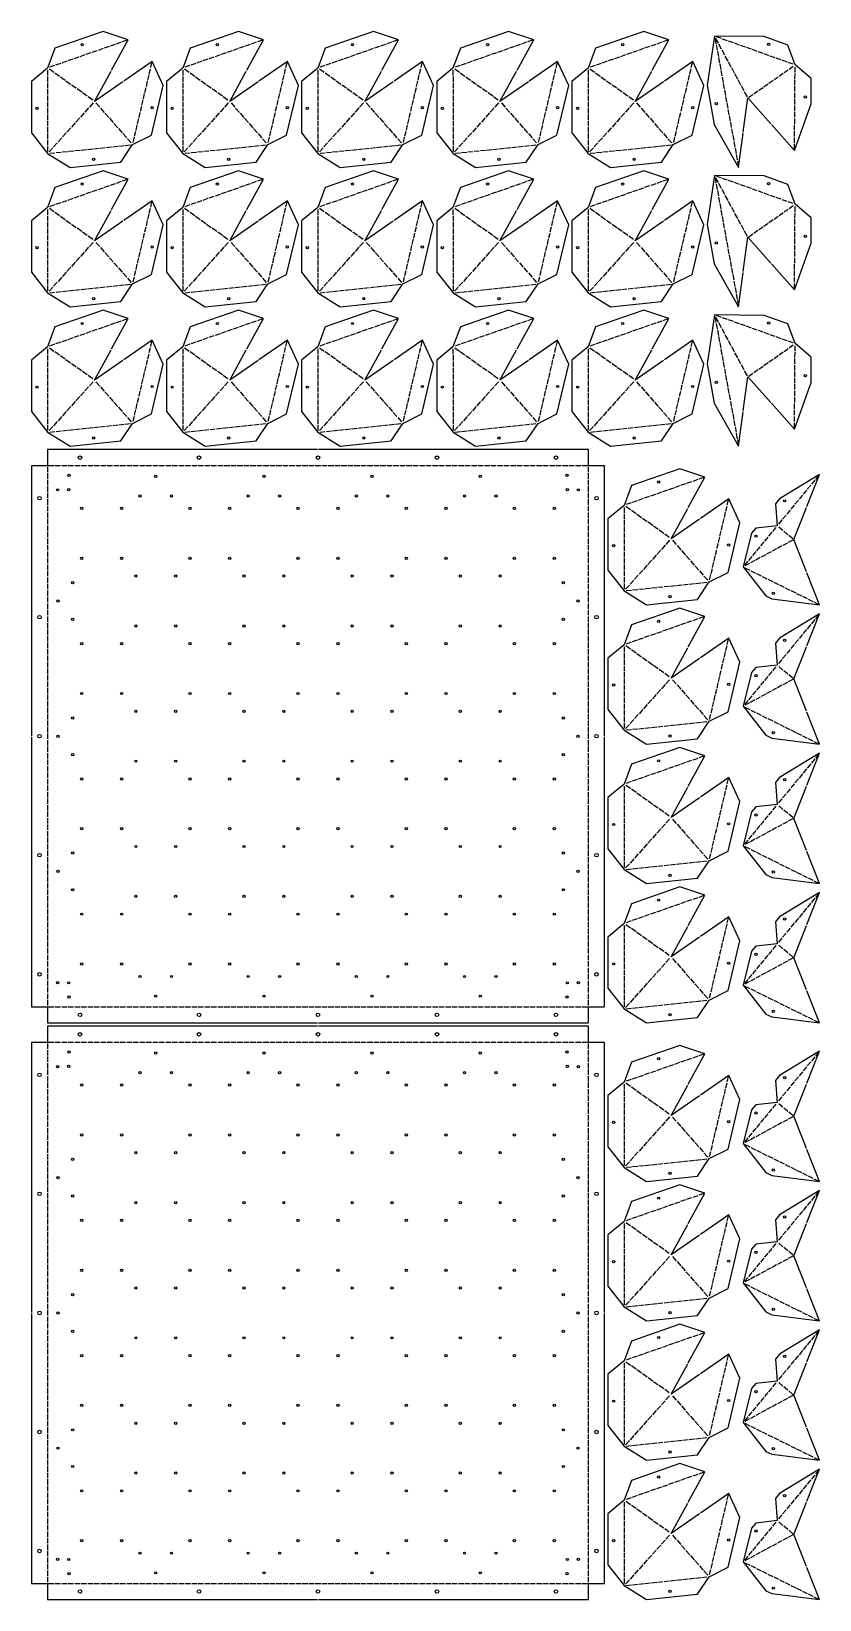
# Model space of a CAD drawing. Header units: millimetres. Extents: x 10 to 1468, y 10 to 2909.
import ezdxf

# ---------------------------------------------------------------- set-up
doc = ezdxf.new("R2010")
doc.units = ezdxf.units.MM
doc.layers.add('CUT', color=1, linetype='CONTINUOUS')

msp = doc.modelspace()

# ---------------------------------------------------------------- linework, layer by layer
at = {"layer": 'CUT'}
for p, q in [((131.351, 2873.059), (122.055, 2869.809)), ((142.535, 2876.969), (133.239, 2873.719)), ((153.72, 2880.88), (144.423, 2877.629)), ((164.904, 2884.79), (155.608, 2881.54)), ((176.089, 2888.701), (166.792, 2885.45)), ((187.273, 2892.611), (177.977, 2889.361)), ((381.224, 2873.059), (371.928, 2869.809)), ((392.409, 2876.969), (383.112, 2873.719)), ((403.593, 2880.88), (394.297, 2877.629)), ((414.778, 2884.79), (405.481, 2881.54)), ((425.962, 2888.701), (416.666, 2885.45)), ((437.146, 2892.611), (427.85, 2889.361)), ((631.098, 2873.059), (621.801, 2869.809)), ((642.282, 2876.969), (632.986, 2873.719)), ((653.467, 2880.88), (644.17, 2877.629)), ((664.651, 2884.79), (655.354, 2881.54)), ((675.835, 2888.701), (666.539, 2885.45)), ((687.02, 2892.611), (677.723, 2889.361)), ((880.971, 2873.059), (871.675, 2869.809)), ((892.156, 2876.969), (882.859, 2873.719)), ((903.34, 2880.88), (894.043, 2877.629)), ((914.524, 2884.79), (905.228, 2881.54)), ((925.709, 2888.701), (916.412, 2885.45)), ((936.893, 2892.611), (927.597, 2889.361)), ((1130.844, 2873.059), (1121.548, 2869.809)), ((1142.029, 2876.969), (1132.732, 2873.719)), ((1153.213, 2880.88), (1143.917, 2877.629)), ((1164.398, 2884.79), (1155.101, 2881.54)), ((1175.582, 2888.701), (1166.286, 2885.45)), ((1186.767, 2892.611), (1177.47, 2889.361)), ((1274.052, 2896.103), (1275.874, 2886.128)), ((1280.244, 2887.209), (1275.23, 2896.517)), ((1276.233, 2884.161), (1278.055, 2874.186)), ((1286.229, 2895.43), (1277.1, 2898.692)), ((1278.414, 2872.218), (1280.236, 2862.244)), ((1286.206, 2876.141), (1281.192, 2885.448)), ((1292.169, 2865.072), (1287.155, 2874.38)), ((1297.242, 2891.496), (1288.113, 2894.757)), ((1308.255, 2887.561), (1299.125, 2890.823)), ((1319.267, 2883.626), (1310.138, 2886.888)), ((1330.28, 2879.691), (1321.151, 2882.953)), ((1341.292, 2875.757), (1332.163, 2879.018)), ((1352.305, 2871.822), (1343.176, 2875.084)), ((1363.318, 2867.887), (1354.189, 2871.149)), ((53.06, 2845.686), (43.764, 2842.435)), ((64.245, 2849.596), (54.948, 2846.346)), ((75.429, 2853.507), (66.132, 2850.256)), ((86.613, 2857.417), (77.317, 2854.167)), ((97.798, 2861.328), (88.501, 2858.077)), ((108.982, 2865.238), (99.686, 2861.988)), ((120.167, 2869.148), (110.87, 2865.898)), ((230.793, 2841.805), (233.054, 2851.39)), ((302.933, 2845.686), (293.637, 2842.435)), ((314.118, 2849.596), (304.821, 2846.346)), ((325.302, 2853.507), (316.006, 2850.256)), ((336.487, 2857.417), (327.19, 2854.167)), ((347.671, 2861.328), (338.375, 2858.077)), ((358.856, 2865.238), (349.559, 2861.988)), ((370.04, 2869.148), (360.743, 2865.898)), ((480.666, 2841.805), (482.927, 2851.39)), ((552.807, 2845.686), (543.51, 2842.435)), ((563.991, 2849.596), (554.695, 2846.346)), ((575.176, 2853.507), (565.879, 2850.256)), ((586.36, 2857.417), (577.064, 2854.167)), ((597.545, 2861.328), (588.248, 2858.077)), ((608.729, 2865.238), (599.432, 2861.988)), ((619.913, 2869.148), (610.617, 2865.898)), ((730.539, 2841.805), (732.8, 2851.39)), ((802.68, 2845.686), (793.384, 2842.435)), ((813.865, 2849.596), (804.568, 2846.346)), ((825.049, 2853.507), (815.753, 2850.256)), ((836.233, 2857.417), (826.937, 2854.167)), ((847.418, 2861.328), (838.121, 2858.077)), ((858.602, 2865.238), (849.306, 2861.988)), ((869.787, 2869.148), (860.49, 2865.898)), ((980.413, 2841.805), (982.674, 2851.39)), ((1052.554, 2845.686), (1043.257, 2842.435)), ((1063.738, 2849.596), (1054.442, 2846.346)), ((1074.922, 2853.507), (1065.626, 2850.256)), ((1086.107, 2857.417), (1076.81, 2854.167)), ((1097.291, 2861.328), (1087.995, 2858.077)), ((1108.476, 2865.238), (1099.179, 2861.988)), ((1119.66, 2869.148), (1110.364, 2865.898)), ((1230.286, 2841.805), (1232.547, 2851.39)), ((1280.595, 2860.276), (1282.417, 2850.301)), ((1282.776, 2848.334), (1284.598, 2838.359)), ((1298.131, 2854.004), (1293.117, 2863.312)), ((1304.093, 2842.936), (1299.079, 2852.243)), ((1310.055, 2831.868), (1305.042, 2841.175)), ((1374.33, 2863.952), (1365.201, 2867.214)), ((1385.343, 2860.018), (1376.214, 2863.279)), ((1396.356, 2856.083), (1387.226, 2859.345)), ((1407.368, 2852.148), (1398.239, 2855.41)), ((1418.381, 2848.213), (1409.252, 2851.475)), ((1411.174, 2839.195), (1418.87, 2844.576)), ((1422.047, 2833.02), (1422.119, 2842.868)), ((39.99, 2837.115), (39.994, 2827.421)), ((39.995, 2825.421), (40, 2815.726)), ((40.001, 2813.726), (40.006, 2804.032)), ((51.867, 2832.689), (43.25, 2838.801)), ((62.115, 2825.419), (53.498, 2831.532)), ((72.363, 2818.15), (63.746, 2824.262)), ((82.611, 2810.88), (73.994, 2816.993)), ((222.633, 2807.209), (224.894, 2816.794)), ((225.353, 2818.741), (227.614, 2828.326)), ((228.073, 2830.273), (230.334, 2839.858)), ((289.863, 2837.115), (289.868, 2827.421)), ((289.869, 2825.421), (289.874, 2815.726)), ((289.875, 2813.726), (289.879, 2804.032)), ((301.74, 2832.689), (293.124, 2838.801)), ((311.988, 2825.419), (303.372, 2831.532)), ((322.236, 2818.15), (313.619, 2824.262)), ((332.484, 2810.88), (323.867, 2816.993)), ((472.506, 2807.209), (474.767, 2816.794)), ((475.226, 2818.741), (477.487, 2828.326)), ((477.946, 2830.273), (480.207, 2839.858)), ((539.736, 2837.115), (539.741, 2827.421)), ((539.742, 2825.421), (539.747, 2815.726)), ((539.748, 2813.726), (539.753, 2804.032)), ((551.614, 2832.689), (542.997, 2838.801)), ((561.862, 2825.419), (553.245, 2831.532)), ((572.109, 2818.15), (563.493, 2824.262)), ((582.357, 2810.88), (573.741, 2816.993)), ((722.38, 2807.209), (724.641, 2816.794)), ((725.1, 2818.741), (727.36, 2828.326)), ((727.82, 2830.273), (730.08, 2839.858)), ((789.61, 2837.115), (789.615, 2827.421)), ((789.616, 2825.421), (789.62, 2815.726)), ((789.621, 2813.726), (789.626, 2804.032)), ((801.487, 2832.689), (792.87, 2838.801)), ((811.735, 2825.419), (803.118, 2831.532)), ((821.983, 2818.15), (813.366, 2824.262)), ((832.231, 2810.88), (823.614, 2816.993)), ((972.253, 2807.209), (974.514, 2816.794)), ((974.973, 2818.741), (977.234, 2828.326)), ((977.693, 2830.273), (979.954, 2839.858)), ((1039.483, 2837.115), (1039.488, 2827.421)), ((1039.489, 2825.421), (1039.494, 2815.726)), ((1039.495, 2813.726), (1039.499, 2804.032)), ((1051.36, 2832.689), (1042.744, 2838.801)), ((1061.608, 2825.419), (1052.992, 2831.532)), ((1071.856, 2818.15), (1063.24, 2824.262)), ((1082.104, 2810.88), (1073.487, 2816.993)), ((1222.126, 2807.209), (1224.387, 2816.794)), ((1224.846, 2818.741), (1227.107, 2828.326)), ((1227.566, 2830.273), (1229.827, 2839.858)), ((1284.958, 2836.391), (1286.779, 2826.416)), ((1287.139, 2824.449), (1288.961, 2814.474)), ((1289.32, 2812.507), (1291.142, 2802.532)), ((1316.018, 2820.799), (1311.004, 2830.107)), ((1321.98, 2809.731), (1316.966, 2819.038)), ((1364.498, 2806.56), (1372.194, 2811.941)), ((1373.833, 2813.087), (1381.529, 2818.468)), ((1383.168, 2819.614), (1390.864, 2824.995)), ((1392.503, 2826.141), (1400.199, 2831.522)), ((1401.838, 2832.668), (1409.534, 2838.049)), ((1421.874, 2809.324), (1421.946, 2819.172)), ((1421.96, 2821.172), (1422.032, 2831.02)), ((40.007, 2802.032), (40.012, 2792.337)), ((40.013, 2790.337), (40.017, 2780.643)), ((92.859, 2803.611), (84.242, 2809.723)), ((103.106, 2796.341), (94.49, 2802.454)), ((113.354, 2789.072), (104.738, 2795.184)), ((123.602, 2781.803), (114.986, 2787.915)), ((217.193, 2784.145), (219.454, 2793.731)), ((219.913, 2795.677), (222.174, 2805.263)), ((289.88, 2802.032), (289.885, 2792.337)), ((289.886, 2790.337), (289.891, 2780.643)), ((342.732, 2803.611), (334.115, 2809.723)), ((352.98, 2796.341), (344.363, 2802.454)), ((363.228, 2789.072), (354.611, 2795.184)), ((373.476, 2781.803), (364.859, 2787.915)), ((467.066, 2784.145), (469.327, 2793.731)), ((469.786, 2795.677), (472.047, 2805.263)), ((539.754, 2802.032), (539.758, 2792.337)), ((539.759, 2790.337), (539.764, 2780.643)), ((592.605, 2803.611), (583.989, 2809.723)), ((602.853, 2796.341), (594.237, 2802.454)), ((613.101, 2789.072), (604.484, 2795.184)), ((623.349, 2781.803), (614.732, 2787.915)), ((716.94, 2784.145), (719.201, 2793.731)), ((719.66, 2795.677), (721.921, 2805.263)), ((789.627, 2802.032), (789.632, 2792.337)), ((789.633, 2790.337), (789.637, 2780.643)), ((842.479, 2803.611), (833.862, 2809.723)), ((852.727, 2796.341), (844.11, 2802.454)), ((862.974, 2789.072), (854.358, 2795.184)), ((873.222, 2781.803), (864.606, 2787.915)), ((966.813, 2784.145), (969.074, 2793.731)), ((969.533, 2795.677), (971.794, 2805.263)), ((1039.5, 2802.032), (1039.505, 2792.337)), ((1039.506, 2790.337), (1039.511, 2780.643)), ((1092.352, 2803.611), (1083.735, 2809.723)), ((1102.6, 2796.341), (1093.983, 2802.454)), ((1112.848, 2789.072), (1104.231, 2795.184)), ((1123.096, 2781.803), (1114.479, 2787.915)), ((1216.687, 2784.145), (1218.947, 2793.731)), ((1219.406, 2795.677), (1221.667, 2805.263)), ((1291.501, 2800.564), (1293.323, 2790.589)), ((1293.682, 2788.622), (1295.504, 2778.647)), ((1327.942, 2798.663), (1322.929, 2807.97)), ((1333.905, 2787.594), (1328.891, 2796.902)), ((1336.492, 2786.98), (1344.188, 2792.36)), ((1345.827, 2793.506), (1353.523, 2798.887)), ((1355.163, 2800.033), (1362.859, 2805.414)), ((1421.614, 2773.78), (1421.686, 2783.628)), ((1421.701, 2785.628), (1421.773, 2795.476)), ((1421.787, 2797.476), (1421.859, 2807.324)), ((40.018, 2778.643), (40.023, 2768.949)), ((40.024, 2766.949), (40.029, 2757.254)), ((40.03, 2755.254), (40.034, 2745.56)), ((107.631, 2758.127), (100.691, 2750.419)), ((115.91, 2767.321), (108.97, 2759.614)), ((124.188, 2776.516), (117.248, 2768.808)), ((129.507, 2776.485), (136.487, 2768.555)), ((137.808, 2767.054), (144.788, 2759.123)), ((146.109, 2757.622), (153.089, 2749.691)), ((209.033, 2749.55), (211.294, 2759.135)), ((211.753, 2761.082), (214.014, 2770.667)), ((214.473, 2772.613), (216.734, 2782.199)), ((289.892, 2778.643), (289.896, 2768.949)), ((289.897, 2766.949), (289.902, 2757.254)), ((289.903, 2755.254), (289.908, 2745.56)), ((357.505, 2758.127), (350.564, 2750.419)), ((365.783, 2767.321), (358.843, 2759.614)), ((374.062, 2776.516), (367.121, 2768.808)), ((379.381, 2776.485), (386.36, 2768.555)), ((387.682, 2767.054), (394.661, 2759.123)), ((395.982, 2757.622), (402.962, 2749.691)), ((458.907, 2749.55), (461.168, 2759.135)), ((461.627, 2761.082), (463.887, 2770.667)), ((464.347, 2772.613), (466.607, 2782.199)), ((539.765, 2778.643), (539.77, 2768.949)), ((539.771, 2766.949), (539.775, 2757.254)), ((539.776, 2755.254), (539.781, 2745.56)), ((607.378, 2758.127), (600.438, 2750.419)), ((615.657, 2767.321), (608.716, 2759.614)), ((623.935, 2776.516), (616.995, 2768.808)), ((629.254, 2776.485), (636.234, 2768.555)), ((637.555, 2767.054), (644.535, 2759.123)), ((645.856, 2757.622), (652.835, 2749.691)), ((708.78, 2749.55), (711.041, 2759.135)), ((711.5, 2761.082), (713.761, 2770.667)), ((714.22, 2772.613), (716.481, 2782.199)), ((789.638, 2778.643), (789.643, 2768.949)), ((789.644, 2766.949), (789.649, 2757.254)), ((789.65, 2755.254), (789.655, 2745.56)), ((857.251, 2758.127), (850.311, 2750.419)), ((865.53, 2767.321), (858.59, 2759.614)), ((873.808, 2776.516), (866.868, 2768.808)), ((879.128, 2776.485), (886.107, 2768.555)), ((887.428, 2767.054), (894.408, 2759.123)), ((895.729, 2757.622), (902.709, 2749.691)), ((958.653, 2749.55), (960.914, 2759.135)), ((961.373, 2761.082), (963.634, 2770.667)), ((964.093, 2772.613), (966.354, 2782.199)), ((1039.512, 2778.643), (1039.516, 2768.949)), ((1039.517, 2766.949), (1039.522, 2757.254)), ((1039.523, 2755.254), (1039.528, 2745.56)), ((1107.125, 2758.127), (1100.184, 2750.419)), ((1115.403, 2767.321), (1108.463, 2759.614)), ((1123.682, 2776.516), (1116.741, 2768.808)), ((1129.001, 2776.485), (1135.98, 2768.555)), ((1137.302, 2767.054), (1144.281, 2759.123)), ((1145.603, 2757.622), (1152.582, 2749.691)), ((1208.527, 2749.55), (1210.788, 2759.135)), ((1211.247, 2761.082), (1213.508, 2770.667)), ((1213.967, 2772.613), (1216.227, 2782.199)), ((1295.863, 2776.679), (1297.685, 2766.705)), ((1298.044, 2764.737), (1299.866, 2754.762)), ((1421.441, 2750.084), (1421.513, 2759.932)), ((1421.528, 2761.932), (1421.6, 2771.78)), ((40.035, 2743.56), (40.04, 2733.865)), ((40.041, 2731.865), (40.046, 2722.171)), ((82.796, 2730.545), (75.856, 2722.837)), ((91.074, 2739.739), (84.134, 2732.031)), ((99.353, 2748.933), (92.413, 2741.225)), ((154.41, 2748.19), (161.389, 2740.259)), ((162.711, 2738.758), (169.69, 2730.827)), ((171.012, 2729.326), (177.991, 2721.395)), ((203.594, 2726.486), (205.854, 2736.071)), ((206.313, 2738.018), (208.574, 2747.603)), ((289.909, 2743.56), (289.914, 2733.865)), ((289.914, 2731.865), (289.919, 2722.171)), ((332.669, 2730.545), (325.729, 2722.837)), ((340.948, 2739.739), (334.007, 2732.031)), ((349.226, 2748.933), (342.286, 2741.225)), ((404.283, 2748.19), (411.263, 2740.259)), ((412.584, 2738.758), (419.564, 2730.827)), ((420.885, 2729.326), (427.864, 2721.395)), ((453.467, 2726.486), (455.728, 2736.071)), ((456.187, 2738.018), (458.448, 2747.603)), ((539.782, 2743.56), (539.787, 2733.865)), ((539.788, 2731.865), (539.793, 2722.171)), ((582.542, 2730.545), (575.602, 2722.837)), ((590.821, 2739.739), (583.881, 2732.031)), ((599.099, 2748.933), (592.159, 2741.225)), ((654.157, 2748.19), (661.136, 2740.259)), ((662.457, 2738.758), (669.437, 2730.827)), ((670.758, 2729.326), (677.738, 2721.395)), ((703.34, 2726.486), (705.601, 2736.071)), ((706.06, 2738.018), (708.321, 2747.603)), ((789.656, 2743.56), (789.66, 2733.865)), ((789.661, 2731.865), (789.666, 2722.171)), ((832.416, 2730.545), (825.476, 2722.837)), ((840.694, 2739.739), (833.754, 2732.031)), ((848.973, 2748.933), (842.033, 2741.225)), ((904.03, 2748.19), (911.01, 2740.259)), ((912.331, 2738.758), (919.31, 2730.827)), ((920.632, 2729.326), (927.611, 2721.395)), ((953.214, 2726.486), (955.474, 2736.071)), ((955.934, 2738.018), (958.194, 2747.603)), ((1039.529, 2743.56), (1039.534, 2733.865)), ((1039.535, 2731.865), (1039.539, 2722.171)), ((1082.289, 2730.545), (1075.349, 2722.837)), ((1090.568, 2739.739), (1083.627, 2732.031)), ((1098.846, 2748.933), (1091.906, 2741.225)), ((1153.903, 2748.19), (1160.883, 2740.259)), ((1162.204, 2738.758), (1169.184, 2730.827)), ((1170.505, 2729.326), (1177.485, 2721.395)), ((1203.087, 2726.486), (1205.348, 2736.071)), ((1205.807, 2738.018), (1208.068, 2747.603)), ((1300.226, 2752.795), (1302.047, 2742.82)), ((1302.407, 2740.852), (1304.229, 2730.877)), ((1304.588, 2728.91), (1306.41, 2718.935)), ((1421.268, 2726.388), (1421.34, 2736.236)), ((1421.355, 2738.236), (1421.427, 2748.084)), ((40.047, 2720.171), (40.052, 2710.476)), ((40.053, 2708.476), (40.057, 2698.782)), ((40.058, 2696.782), (40.063, 2687.087)), ((57.96, 2702.962), (51.02, 2695.254)), ((66.239, 2712.156), (59.298, 2704.448)), ((74.517, 2721.35), (67.577, 2713.642)), ((160.353, 2695.671), (169.995, 2696.679)), ((171.984, 2696.887), (181.626, 2697.896)), ((179.312, 2719.894), (186.292, 2711.964)), ((183.615, 2698.104), (193.257, 2699.113)), ((187.613, 2710.462), (194.593, 2702.532)), ((198.154, 2703.422), (200.414, 2713.007)), ((200.874, 2714.954), (203.134, 2724.539)), ((289.92, 2720.171), (289.925, 2710.476)), ((289.926, 2708.476), (289.931, 2698.782)), ((289.932, 2696.782), (289.936, 2687.087)), ((307.834, 2702.962), (300.893, 2695.254)), ((316.112, 2712.156), (309.172, 2704.448)), ((324.391, 2721.35), (317.45, 2713.642)), ((410.227, 2695.671), (419.868, 2696.679)), ((421.858, 2696.887), (431.499, 2697.896)), ((429.186, 2719.894), (436.165, 2711.964)), ((433.489, 2698.104), (443.13, 2699.113)), ((437.487, 2710.462), (444.466, 2702.532)), ((448.027, 2703.422), (450.288, 2713.007)), ((450.747, 2714.954), (453.008, 2724.539)), ((539.794, 2720.171), (539.798, 2710.476)), ((539.799, 2708.476), (539.804, 2698.782)), ((539.805, 2696.782), (539.81, 2687.087)), ((557.707, 2702.962), (550.767, 2695.254)), ((565.985, 2712.156), (559.045, 2704.448)), ((574.264, 2721.35), (567.324, 2713.642)), ((660.1, 2695.671), (669.742, 2696.679)), ((671.731, 2696.887), (681.373, 2697.896)), ((679.059, 2719.894), (686.039, 2711.964)), ((683.362, 2698.104), (693.004, 2699.113)), ((687.36, 2710.462), (694.339, 2702.532)), ((697.9, 2703.422), (700.161, 2713.007)), ((700.62, 2714.954), (702.881, 2724.539)), ((789.667, 2720.171), (789.672, 2710.476)), ((789.673, 2708.476), (789.677, 2698.782)), ((789.678, 2696.782), (789.683, 2687.087)), ((807.58, 2702.962), (800.64, 2695.254)), ((815.859, 2712.156), (808.919, 2704.448)), ((824.137, 2721.35), (817.197, 2713.642)), ((909.973, 2695.671), (919.615, 2696.679)), ((921.604, 2696.887), (931.246, 2697.896)), ((928.933, 2719.894), (935.912, 2711.964)), ((933.235, 2698.104), (942.877, 2699.113)), ((937.233, 2710.462), (944.213, 2702.532)), ((947.774, 2703.422), (950.035, 2713.007)), ((950.494, 2714.954), (952.754, 2724.539)), ((1039.54, 2720.171), (1039.545, 2710.476)), ((1039.546, 2708.476), (1039.551, 2698.782)), ((1039.552, 2696.782), (1039.556, 2687.087)), ((1057.454, 2702.962), (1050.513, 2695.254)), ((1065.732, 2712.156), (1058.792, 2704.448)), ((1074.011, 2721.35), (1067.07, 2713.642)), ((1159.847, 2695.671), (1169.489, 2696.679)), ((1171.478, 2696.887), (1181.12, 2697.896)), ((1178.806, 2719.894), (1185.785, 2711.964)), ((1183.109, 2698.104), (1192.751, 2699.113)), ((1187.107, 2710.462), (1194.086, 2702.532)), ((1197.647, 2703.422), (1199.908, 2713.007)), ((1200.367, 2714.954), (1202.628, 2724.539)), ((1306.769, 2716.968), (1308.591, 2706.993)), ((1308.95, 2705.025), (1310.772, 2695.05)), ((1421.009, 2690.844), (1421.081, 2700.692)), ((1421.095, 2702.692), (1421.167, 2712.54)), ((1421.182, 2714.54), (1421.254, 2724.388)), ((49.682, 2693.768), (42.741, 2686.06)), ((44.043, 2683.503), (53.685, 2684.512)), ((55.674, 2684.72), (65.316, 2685.729)), ((67.305, 2685.937), (76.947, 2686.945)), ((78.936, 2687.154), (88.578, 2688.162)), ((90.567, 2688.37), (100.209, 2689.379)), ((102.198, 2689.587), (111.84, 2690.596)), ((113.829, 2690.804), (123.471, 2691.812)), ((125.46, 2692.02), (135.102, 2693.029)), ((137.091, 2693.237), (146.733, 2694.246)), ((148.722, 2694.454), (158.364, 2695.463)), ((299.555, 2693.768), (292.615, 2686.06)), ((293.917, 2683.503), (303.558, 2684.512)), ((305.548, 2684.72), (315.189, 2685.729)), ((317.179, 2685.937), (326.82, 2686.945)), ((328.81, 2687.154), (338.451, 2688.162)), ((340.441, 2688.37), (350.082, 2689.379)), ((352.072, 2689.587), (361.713, 2690.596)), ((363.703, 2690.804), (373.344, 2691.812)), ((375.334, 2692.02), (384.975, 2693.029)), ((386.965, 2693.237), (396.606, 2694.246)), ((398.596, 2694.454), (408.237, 2695.463)), ((549.428, 2693.768), (542.488, 2686.06)), ((543.79, 2683.503), (553.432, 2684.512)), ((555.421, 2684.72), (565.063, 2685.729)), ((567.052, 2685.937), (576.694, 2686.945)), ((578.683, 2687.154), (588.325, 2688.162)), ((590.314, 2688.37), (599.956, 2689.379)), ((601.945, 2689.587), (611.587, 2690.596)), ((613.576, 2690.804), (623.218, 2691.812)), ((625.207, 2692.02), (634.849, 2693.029)), ((636.838, 2693.237), (646.48, 2694.246)), ((648.469, 2694.454), (658.111, 2695.463)), ((799.302, 2693.768), (792.362, 2686.06)), ((793.663, 2683.503), (803.305, 2684.512)), ((805.294, 2684.72), (814.936, 2685.729)), ((816.925, 2685.937), (826.567, 2686.945)), ((828.556, 2687.154), (838.198, 2688.162)), ((840.187, 2688.37), (849.829, 2689.379)), ((851.818, 2689.587), (861.46, 2690.596)), ((863.449, 2690.804), (873.091, 2691.812)), ((875.08, 2692.02), (884.722, 2693.029)), ((886.711, 2693.237), (896.353, 2694.246)), ((898.342, 2694.454), (907.984, 2695.463)), ((1049.175, 2693.768), (1042.235, 2686.06)), ((1043.537, 2683.503), (1053.179, 2684.512)), ((1055.168, 2684.72), (1064.81, 2685.729)), ((1066.799, 2685.937), (1076.441, 2686.945)), ((1078.43, 2687.154), (1088.072, 2688.162)), ((1090.061, 2688.37), (1099.703, 2689.379)), ((1101.692, 2689.587), (1111.334, 2690.596)), ((1113.323, 2690.804), (1122.965, 2691.812)), ((1124.954, 2692.02), (1134.596, 2693.029)), ((1136.585, 2693.237), (1146.227, 2694.246)), ((1148.216, 2694.454), (1157.858, 2695.463)), ((1311.131, 2693.083), (1312.953, 2683.108)), ((1313.312, 2681.14), (1315.134, 2671.166)), ((1315.494, 2669.198), (1317.315, 2659.223)), ((1274.052, 2638.475), (1275.874, 2628.5)), ((1280.244, 2629.581), (1275.23, 2638.889)), ((1286.229, 2637.803), (1277.1, 2641.064)), ((120.167, 2611.521), (110.87, 2608.27)), ((131.351, 2615.431), (122.055, 2612.181)), ((142.535, 2619.341), (133.239, 2616.091)), ((153.72, 2623.252), (144.423, 2620.002)), ((164.904, 2627.162), (155.608, 2623.912)), ((176.089, 2631.073), (166.792, 2627.822)), ((187.273, 2634.983), (177.977, 2631.733)), ((370.04, 2611.521), (360.743, 2608.27)), ((381.224, 2615.431), (371.928, 2612.181)), ((392.409, 2619.341), (383.112, 2616.091)), ((403.593, 2623.252), (394.297, 2620.002)), ((414.778, 2627.162), (405.481, 2623.912)), ((425.962, 2631.073), (416.666, 2627.822)), ((437.146, 2634.983), (427.85, 2631.733)), ((619.913, 2611.521), (610.617, 2608.27)), ((631.098, 2615.431), (621.801, 2612.181)), ((642.282, 2619.341), (632.986, 2616.091)), ((653.467, 2623.252), (644.17, 2620.002)), ((664.651, 2627.162), (655.354, 2623.912)), ((675.835, 2631.073), (666.539, 2627.822)), ((687.02, 2634.983), (677.723, 2631.733)), ((869.787, 2611.521), (860.49, 2608.27)), ((880.971, 2615.431), (871.675, 2612.181)), ((892.156, 2619.341), (882.859, 2616.091)), ((903.34, 2623.252), (894.043, 2620.002)), ((914.524, 2627.162), (905.228, 2623.912)), ((925.709, 2631.073), (916.412, 2627.822)), ((936.893, 2634.983), (927.597, 2631.733)), ((1119.66, 2611.521), (1110.364, 2608.27)), ((1130.844, 2615.431), (1121.548, 2612.181)), ((1142.029, 2619.341), (1132.732, 2616.091)), ((1153.213, 2623.252), (1143.917, 2620.002)), ((1164.398, 2627.162), (1155.101, 2623.912)), ((1175.582, 2631.073), (1166.286, 2627.822)), ((1186.767, 2634.983), (1177.47, 2631.733)), ((1276.233, 2626.533), (1278.055, 2616.558)), ((1278.414, 2614.591), (1280.236, 2604.616)), ((1286.206, 2618.513), (1281.192, 2627.82)), ((1292.169, 2607.445), (1287.155, 2616.752)), ((1297.242, 2633.868), (1288.113, 2637.13)), ((1308.255, 2629.933), (1299.125, 2633.195)), ((1319.267, 2625.998), (1310.138, 2629.26)), ((1330.28, 2622.064), (1321.151, 2625.325)), ((1341.292, 2618.129), (1332.163, 2621.391)), ((1352.305, 2614.194), (1343.176, 2617.456)), ((1363.318, 2610.259), (1354.189, 2613.521)), ((1374.33, 2606.325), (1365.201, 2609.586)), ((51.867, 2575.061), (43.25, 2581.173)), ((53.06, 2588.058), (43.764, 2584.808)), ((64.245, 2591.968), (54.948, 2588.718)), ((75.429, 2595.879), (66.132, 2592.629)), ((86.613, 2599.789), (77.317, 2596.539)), ((97.798, 2603.7), (88.501, 2600.449)), ((108.982, 2607.61), (99.686, 2604.36)), ((228.073, 2572.645), (230.334, 2582.23)), ((230.793, 2584.177), (233.054, 2593.762)), ((301.74, 2575.061), (293.124, 2581.173)), ((302.933, 2588.058), (293.637, 2584.808)), ((314.118, 2591.968), (304.821, 2588.718)), ((325.302, 2595.879), (316.006, 2592.629)), ((336.487, 2599.789), (327.19, 2596.539)), ((347.671, 2603.7), (338.375, 2600.449)), ((358.856, 2607.61), (349.559, 2604.36)), ((477.946, 2572.645), (480.207, 2582.23)), ((480.666, 2584.177), (482.927, 2593.762)), ((551.614, 2575.061), (542.997, 2581.173)), ((552.807, 2588.058), (543.51, 2584.808)), ((563.991, 2591.968), (554.695, 2588.718)), ((575.176, 2595.879), (565.879, 2592.629)), ((586.36, 2599.789), (577.064, 2596.539)), ((597.545, 2603.7), (588.248, 2600.449)), ((608.729, 2607.61), (599.432, 2604.36)), ((727.82, 2572.645), (730.08, 2582.23)), ((730.539, 2584.177), (732.8, 2593.762)), ((801.487, 2575.061), (792.87, 2581.173)), ((802.68, 2588.058), (793.384, 2584.808)), ((813.865, 2591.968), (804.568, 2588.718)), ((825.049, 2595.879), (815.753, 2592.629)), ((836.233, 2599.789), (826.937, 2596.539)), ((847.418, 2603.7), (838.121, 2600.449)), ((858.602, 2607.61), (849.306, 2604.36)), ((977.693, 2572.645), (979.954, 2582.23)), ((980.413, 2584.177), (982.674, 2593.762)), ((1051.36, 2575.061), (1042.744, 2581.173)), ((1052.554, 2588.058), (1043.257, 2584.808)), ((1063.738, 2591.968), (1054.442, 2588.718)), ((1074.922, 2595.879), (1065.626, 2592.629)), ((1086.107, 2599.789), (1076.81, 2596.539)), ((1097.291, 2603.7), (1087.995, 2600.449)), ((1108.476, 2607.61), (1099.179, 2604.36)), ((1227.566, 2572.645), (1229.827, 2582.23)), ((1230.286, 2584.177), (1232.547, 2593.762)), ((1280.595, 2602.648), (1282.417, 2592.673)), ((1282.776, 2590.706), (1284.598, 2580.731)), ((1298.131, 2596.376), (1293.117, 2605.684)), ((1304.093, 2585.308), (1299.079, 2594.616)), ((1310.055, 2574.24), (1305.042, 2583.547)), ((1385.343, 2602.39), (1376.214, 2605.652)), ((1396.356, 2598.455), (1387.226, 2601.717)), ((1407.368, 2594.52), (1398.239, 2597.782)), ((1401.838, 2575.04), (1409.534, 2580.421)), ((1418.381, 2590.586), (1409.252, 2593.847)), ((1411.174, 2581.567), (1418.87, 2586.948)), ((1422.047, 2575.392), (1422.119, 2585.24)), ((39.99, 2579.487), (39.994, 2569.793)), ((39.995, 2567.793), (40, 2558.099)), ((40.001, 2556.099), (40.006, 2546.404)), ((62.115, 2567.791), (53.498, 2573.904)), ((72.363, 2560.522), (63.746, 2566.634)), ((82.611, 2553.253), (73.994, 2559.365)), ((92.859, 2545.983), (84.242, 2552.095)), ((222.633, 2549.581), (224.894, 2559.167)), ((225.353, 2561.113), (227.614, 2570.698)), ((289.863, 2579.487), (289.868, 2569.793)), ((289.869, 2567.793), (289.874, 2558.099)), ((289.875, 2556.099), (289.879, 2546.404)), ((311.988, 2567.791), (303.372, 2573.904)), ((322.236, 2560.522), (313.619, 2566.634)), ((332.484, 2553.253), (323.867, 2559.365)), ((342.732, 2545.983), (334.115, 2552.095)), ((472.506, 2549.581), (474.767, 2559.167)), ((475.226, 2561.113), (477.487, 2570.698)), ((539.736, 2579.487), (539.741, 2569.793)), ((539.742, 2567.793), (539.747, 2558.099)), ((539.748, 2556.099), (539.753, 2546.404)), ((561.862, 2567.791), (553.245, 2573.904)), ((572.109, 2560.522), (563.493, 2566.634)), ((582.357, 2553.253), (573.741, 2559.365)), ((592.605, 2545.983), (583.989, 2552.095)), ((722.38, 2549.581), (724.641, 2559.167)), ((725.1, 2561.113), (727.36, 2570.698)), ((789.61, 2579.487), (789.615, 2569.793)), ((789.616, 2567.793), (789.62, 2558.099)), ((789.621, 2556.099), (789.626, 2546.404)), ((811.735, 2567.791), (803.118, 2573.904)), ((821.983, 2560.522), (813.366, 2566.634)), ((832.231, 2553.253), (823.614, 2559.365)), ((842.479, 2545.983), (833.862, 2552.095)), ((972.253, 2549.581), (974.514, 2559.167)), ((974.973, 2561.113), (977.234, 2570.698)), ((1039.483, 2579.487), (1039.488, 2569.793)), ((1039.489, 2567.793), (1039.494, 2558.099)), ((1039.495, 2556.099), (1039.499, 2546.404)), ((1061.608, 2567.791), (1052.992, 2573.904)), ((1071.856, 2560.522), (1063.24, 2566.634)), ((1082.104, 2553.253), (1073.487, 2559.365)), ((1092.352, 2545.983), (1083.735, 2552.095)), ((1222.126, 2549.581), (1224.387, 2559.167)), ((1224.846, 2561.113), (1227.107, 2570.698)), ((1284.958, 2578.763), (1286.779, 2568.789)), ((1287.139, 2566.821), (1288.961, 2556.846)), ((1289.32, 2554.879), (1291.142, 2544.904)), ((1316.018, 2563.171), (1311.004, 2572.479)), ((1321.98, 2552.103), (1316.966, 2561.411)), ((1364.498, 2548.932), (1372.194, 2554.313)), ((1373.833, 2555.459), (1381.529, 2560.84)), ((1383.168, 2561.986), (1390.864, 2567.367)), ((1392.503, 2568.513), (1400.199, 2573.894)), ((1421.874, 2551.696), (1421.946, 2561.544)), ((1421.96, 2563.544), (1422.032, 2573.392)), ((40.007, 2544.404), (40.012, 2534.71)), ((40.013, 2532.71), (40.017, 2523.015)), ((103.106, 2538.714), (94.49, 2544.826)), ((113.354, 2531.444), (104.738, 2537.556)), ((123.602, 2524.175), (114.986, 2530.287)), ((214.473, 2514.986), (216.734, 2524.571)), ((217.193, 2526.518), (219.454, 2536.103)), ((219.913, 2538.049), (222.174, 2547.635)), ((289.88, 2544.404), (289.885, 2534.71)), ((289.886, 2532.71), (289.891, 2523.015)), ((352.98, 2538.714), (344.363, 2544.826)), ((363.228, 2531.444), (354.611, 2537.556)), ((373.476, 2524.175), (364.859, 2530.287)), ((464.347, 2514.986), (466.607, 2524.571)), ((467.066, 2526.518), (469.327, 2536.103)), ((469.786, 2538.049), (472.047, 2547.635)), ((539.754, 2544.404), (539.758, 2534.71)), ((539.759, 2532.71), (539.764, 2523.015)), ((602.853, 2538.714), (594.237, 2544.826)), ((613.101, 2531.444), (604.484, 2537.556)), ((623.349, 2524.175), (614.732, 2530.287)), ((714.22, 2514.986), (716.481, 2524.571)), ((716.94, 2526.518), (719.201, 2536.103)), ((719.66, 2538.049), (721.921, 2547.635)), ((789.627, 2544.404), (789.632, 2534.71)), ((789.633, 2532.71), (789.637, 2523.015)), ((852.727, 2538.714), (844.11, 2544.826)), ((862.974, 2531.444), (854.358, 2537.556)), ((873.222, 2524.175), (864.606, 2530.287)), ((964.093, 2514.986), (966.354, 2524.571)), ((966.813, 2526.518), (969.074, 2536.103)), ((969.533, 2538.049), (971.794, 2547.635)), ((1039.5, 2544.404), (1039.505, 2534.71)), ((1039.506, 2532.71), (1039.511, 2523.015)), ((1102.6, 2538.714), (1093.983, 2544.826)), ((1112.848, 2531.444), (1104.231, 2537.556)), ((1123.096, 2524.175), (1114.479, 2530.287)), ((1213.967, 2514.986), (1216.227, 2524.571)), ((1216.687, 2526.518), (1218.947, 2536.103)), ((1219.406, 2538.049), (1221.667, 2547.635)), ((1291.501, 2542.936), (1293.323, 2532.961)), ((1293.682, 2530.994), (1295.504, 2521.019)), ((1327.942, 2541.035), (1322.929, 2550.342)), ((1333.905, 2529.967), (1328.891, 2539.274)), ((1336.492, 2529.352), (1344.188, 2534.733)), ((1345.827, 2535.879), (1353.523, 2541.26)), ((1355.163, 2542.406), (1362.859, 2547.786)), ((1421.614, 2516.152), (1421.686, 2526)), ((1421.701, 2528), (1421.773, 2537.848)), ((1421.787, 2539.848), (1421.859, 2549.696)), ((40.018, 2521.015), (40.023, 2511.321)), ((40.024, 2509.321), (40.029, 2499.626)), ((40.03, 2497.626), (40.034, 2487.932)), ((107.631, 2500.499), (100.691, 2492.791)), ((115.91, 2509.694), (108.97, 2501.986)), ((124.188, 2518.888), (117.248, 2511.18)), ((129.507, 2518.858), (136.487, 2510.927)), ((137.808, 2509.426), (144.788, 2501.495)), ((146.109, 2499.994), (153.089, 2492.063)), ((209.033, 2491.922), (211.294, 2501.507)), ((211.753, 2503.454), (214.014, 2513.039)), ((289.892, 2521.015), (289.896, 2511.321)), ((289.897, 2509.321), (289.902, 2499.626)), ((289.903, 2497.626), (289.908, 2487.932)), ((357.505, 2500.499), (350.564, 2492.791)), ((365.783, 2509.694), (358.843, 2501.986)), ((374.062, 2518.888), (367.121, 2511.18)), ((379.381, 2518.858), (386.36, 2510.927)), ((387.682, 2509.426), (394.661, 2501.495)), ((395.982, 2499.994), (402.962, 2492.063)), ((458.907, 2491.922), (461.168, 2501.507)), ((461.627, 2503.454), (463.887, 2513.039)), ((539.765, 2521.015), (539.77, 2511.321)), ((539.771, 2509.321), (539.775, 2499.626)), ((539.776, 2497.626), (539.781, 2487.932)), ((607.378, 2500.499), (600.438, 2492.791)), ((615.657, 2509.694), (608.716, 2501.986)), ((623.935, 2518.888), (616.995, 2511.18)), ((629.254, 2518.858), (636.234, 2510.927)), ((637.555, 2509.426), (644.535, 2501.495)), ((645.856, 2499.994), (652.835, 2492.063)), ((708.78, 2491.922), (711.041, 2501.507)), ((711.5, 2503.454), (713.761, 2513.039)), ((789.638, 2521.015), (789.643, 2511.321)), ((789.644, 2509.321), (789.649, 2499.626)), ((789.65, 2497.626), (789.655, 2487.932)), ((857.251, 2500.499), (850.311, 2492.791)), ((865.53, 2509.694), (858.59, 2501.986)), ((873.808, 2518.888), (866.868, 2511.18)), ((879.128, 2518.858), (886.107, 2510.927)), ((887.428, 2509.426), (894.408, 2501.495)), ((895.729, 2499.994), (902.709, 2492.063)), ((958.653, 2491.922), (960.914, 2501.507)), ((961.373, 2503.454), (963.634, 2513.039)), ((1039.512, 2521.015), (1039.516, 2511.321)), ((1039.517, 2509.321), (1039.522, 2499.626)), ((1039.523, 2497.626), (1039.528, 2487.932)), ((1107.125, 2500.499), (1100.184, 2492.791)), ((1115.403, 2509.694), (1108.463, 2501.986)), ((1123.682, 2518.888), (1116.741, 2511.18)), ((1129.001, 2518.858), (1135.98, 2510.927)), ((1137.302, 2509.426), (1144.281, 2501.495)), ((1145.603, 2499.994), (1152.582, 2492.063)), ((1208.527, 2491.922), (1210.788, 2501.507)), ((1211.247, 2503.454), (1213.508, 2513.039)), ((1295.863, 2519.052), (1297.685, 2509.077)), ((1298.044, 2507.109), (1299.866, 2497.134)), ((1300.226, 2495.167), (1302.047, 2485.192)), ((1421.441, 2492.456), (1421.513, 2502.304)), ((1421.528, 2504.304), (1421.6, 2514.152)), ((40.035, 2485.932), (40.04, 2476.237)), ((40.041, 2474.237), (40.046, 2464.543)), ((82.796, 2472.917), (75.856, 2465.209)), ((91.074, 2482.111), (84.134, 2474.403)), ((99.353, 2491.305), (92.413, 2483.597)), ((154.41, 2490.562), (161.389, 2482.631)), ((162.711, 2481.13), (169.69, 2473.2)), ((171.012, 2471.698), (177.991, 2463.768)), ((200.874, 2457.326), (203.134, 2466.911)), ((203.594, 2468.858), (205.854, 2478.443)), ((206.313, 2480.39), (208.574, 2489.975)), ((289.909, 2485.932), (289.914, 2476.237)), ((289.914, 2474.237), (289.919, 2464.543)), ((332.669, 2472.917), (325.729, 2465.209)), ((340.948, 2482.111), (334.007, 2474.403)), ((349.226, 2491.305), (342.286, 2483.597)), ((404.283, 2490.562), (411.263, 2482.631)), ((412.584, 2481.13), (419.564, 2473.2)), ((420.885, 2471.698), (427.864, 2463.768)), ((450.747, 2457.326), (453.008, 2466.911)), ((453.467, 2468.858), (455.728, 2478.443)), ((456.187, 2480.39), (458.448, 2489.975)), ((539.782, 2485.932), (539.787, 2476.237)), ((539.788, 2474.237), (539.793, 2464.543)), ((582.542, 2472.917), (575.602, 2465.209)), ((590.821, 2482.111), (583.881, 2474.403)), ((599.099, 2491.305), (592.159, 2483.597)), ((654.157, 2490.562), (661.136, 2482.631)), ((662.457, 2481.13), (669.437, 2473.2)), ((670.758, 2471.698), (677.738, 2463.768)), ((700.62, 2457.326), (702.881, 2466.911)), ((703.34, 2468.858), (705.601, 2478.443)), ((706.06, 2480.39), (708.321, 2489.975)), ((789.656, 2485.932), (789.66, 2476.237)), ((789.661, 2474.237), (789.666, 2464.543)), ((832.416, 2472.917), (825.476, 2465.209)), ((840.694, 2482.111), (833.754, 2474.403)), ((848.973, 2491.305), (842.033, 2483.597)), ((904.03, 2490.562), (911.01, 2482.631)), ((912.331, 2481.13), (919.31, 2473.2)), ((920.632, 2471.698), (927.611, 2463.768)), ((950.494, 2457.326), (952.754, 2466.911)), ((953.214, 2468.858), (955.474, 2478.443)), ((955.934, 2480.39), (958.194, 2489.975)), ((1039.529, 2485.932), (1039.534, 2476.237)), ((1039.535, 2474.237), (1039.539, 2464.543)), ((1082.289, 2472.917), (1075.349, 2465.209)), ((1090.568, 2482.111), (1083.627, 2474.403)), ((1098.846, 2491.305), (1091.906, 2483.597)), ((1153.903, 2490.562), (1160.883, 2482.631)), ((1162.204, 2481.13), (1169.184, 2473.2)), ((1170.505, 2471.698), (1177.485, 2463.768)), ((1200.367, 2457.326), (1202.628, 2466.911)), ((1203.087, 2468.858), (1205.348, 2478.443)), ((1205.807, 2480.39), (1208.068, 2489.975)), ((1302.407, 2483.224), (1304.229, 2473.25)), ((1304.588, 2471.282), (1306.41, 2461.307)), ((1421.182, 2456.912), (1421.254, 2466.76)), ((1421.268, 2468.76), (1421.34, 2478.608)), ((1421.355, 2480.608), (1421.427, 2490.456)), ((40.047, 2462.543), (40.052, 2452.848)), ((40.053, 2450.848), (40.057, 2441.154)), ((40.058, 2439.154), (40.063, 2429.459)), ((49.682, 2436.14), (42.741, 2428.432)), ((57.96, 2445.334), (51.02, 2437.626)), ((66.239, 2454.528), (59.298, 2446.82)), ((74.517, 2463.723), (67.577, 2456.015)), ((125.46, 2434.393), (135.102, 2435.401)), ((137.091, 2435.609), (146.733, 2436.618)), ((148.722, 2436.826), (158.364, 2437.835)), ((160.353, 2438.043), (169.995, 2439.051)), ((171.984, 2439.26), (181.626, 2440.268)), ((179.312, 2462.266), (186.292, 2454.336)), ((183.615, 2440.476), (193.257, 2441.485)), ((187.613, 2452.834), (194.593, 2444.904)), ((198.154, 2445.794), (200.414, 2455.38)), ((289.92, 2462.543), (289.925, 2452.848)), ((289.926, 2450.848), (289.931, 2441.154)), ((289.932, 2439.154), (289.936, 2429.459)), ((299.555, 2436.14), (292.615, 2428.432)), ((307.834, 2445.334), (300.893, 2437.626)), ((316.112, 2454.528), (309.172, 2446.82)), ((324.391, 2463.723), (317.45, 2456.015)), ((375.334, 2434.393), (384.975, 2435.401)), ((386.965, 2435.609), (396.606, 2436.618)), ((398.596, 2436.826), (408.237, 2437.835)), ((410.227, 2438.043), (419.868, 2439.051)), ((421.858, 2439.26), (431.499, 2440.268)), ((429.186, 2462.266), (436.165, 2454.336)), ((433.489, 2440.476), (443.13, 2441.485)), ((437.487, 2452.834), (444.466, 2444.904)), ((448.027, 2445.794), (450.288, 2455.38)), ((539.794, 2462.543), (539.798, 2452.848)), ((539.799, 2450.848), (539.804, 2441.154)), ((539.805, 2439.154), (539.81, 2429.459)), ((549.428, 2436.14), (542.488, 2428.432)), ((557.707, 2445.334), (550.767, 2437.626)), ((565.985, 2454.528), (559.045, 2446.82)), ((574.264, 2463.723), (567.324, 2456.015)), ((625.207, 2434.393), (634.849, 2435.401)), ((636.838, 2435.609), (646.48, 2436.618)), ((648.469, 2436.826), (658.111, 2437.835)), ((660.1, 2438.043), (669.742, 2439.051)), ((671.731, 2439.26), (681.373, 2440.268)), ((679.059, 2462.266), (686.039, 2454.336)), ((683.362, 2440.476), (693.004, 2441.485)), ((687.36, 2452.834), (694.339, 2444.904)), ((697.9, 2445.794), (700.161, 2455.38)), ((789.667, 2462.543), (789.672, 2452.848)), ((789.673, 2450.848), (789.677, 2441.154)), ((789.678, 2439.154), (789.683, 2429.459)), ((799.302, 2436.14), (792.362, 2428.432)), ((807.58, 2445.334), (800.64, 2437.626)), ((815.859, 2454.528), (808.919, 2446.82)), ((824.137, 2463.723), (817.197, 2456.015)), ((875.08, 2434.393), (884.722, 2435.401)), ((886.711, 2435.609), (896.353, 2436.618)), ((898.342, 2436.826), (907.984, 2437.835)), ((909.973, 2438.043), (919.615, 2439.051)), ((921.604, 2439.26), (931.246, 2440.268)), ((928.933, 2462.266), (935.912, 2454.336)), ((933.235, 2440.476), (942.877, 2441.485)), ((937.233, 2452.834), (944.213, 2444.904)), ((947.774, 2445.794), (950.035, 2455.38)), ((1039.54, 2462.543), (1039.545, 2452.848)), ((1039.546, 2450.848), (1039.551, 2441.154)), ((1039.552, 2439.154), (1039.556, 2429.459)), ((1049.175, 2436.14), (1042.235, 2428.432)), ((1057.454, 2445.334), (1050.513, 2437.626)), ((1065.732, 2454.528), (1058.792, 2446.82)), ((1074.011, 2463.723), (1067.07, 2456.015)), ((1124.954, 2434.393), (1134.596, 2435.401)), ((1136.585, 2435.609), (1146.227, 2436.618)), ((1148.216, 2436.826), (1157.858, 2437.835)), ((1159.847, 2438.043), (1169.489, 2439.051)), ((1171.478, 2439.26), (1181.12, 2440.268)), ((1178.806, 2462.266), (1185.785, 2454.336)), ((1183.109, 2440.476), (1192.751, 2441.485)), ((1187.107, 2452.834), (1194.086, 2444.904)), ((1197.647, 2445.794), (1199.908, 2455.38)), ((1306.769, 2459.34), (1308.591, 2449.365)), ((1308.95, 2447.397), (1310.772, 2437.422)), ((1311.131, 2435.455), (1312.953, 2425.48)), ((1421.009, 2433.216), (1421.081, 2443.064)), ((1421.095, 2445.064), (1421.167, 2454.912)), ((44.043, 2425.876), (53.685, 2426.884)), ((55.674, 2427.092), (65.316, 2428.101)), ((67.305, 2428.309), (76.947, 2429.318)), ((78.936, 2429.526), (88.578, 2430.534)), ((90.567, 2430.742), (100.209, 2431.751)), ((102.198, 2431.959), (111.84, 2432.968)), ((113.829, 2433.176), (123.471, 2434.185)), ((293.917, 2425.876), (303.558, 2426.884)), ((305.548, 2427.092), (315.189, 2428.101)), ((317.179, 2428.309), (326.82, 2429.318)), ((328.81, 2429.526), (338.451, 2430.534)), ((340.441, 2430.742), (350.082, 2431.751)), ((352.072, 2431.959), (361.713, 2432.968)), ((363.703, 2433.176), (373.344, 2434.185)), ((543.79, 2425.876), (553.432, 2426.884)), ((555.421, 2427.092), (565.063, 2428.101)), ((567.052, 2428.309), (576.694, 2429.318)), ((578.683, 2429.526), (588.325, 2430.534)), ((590.314, 2430.742), (599.956, 2431.751)), ((601.945, 2431.959), (611.587, 2432.968)), ((613.576, 2433.176), (623.218, 2434.185)), ((793.663, 2425.876), (803.305, 2426.884)), ((805.294, 2427.092), (814.936, 2428.101)), ((816.925, 2428.309), (826.567, 2429.318)), ((828.556, 2429.526), (838.198, 2430.534)), ((840.187, 2430.742), (849.829, 2431.751)), ((851.818, 2431.959), (861.46, 2432.968)), ((863.449, 2433.176), (873.091, 2434.185)), ((1043.537, 2425.876), (1053.179, 2426.884)), ((1055.168, 2427.092), (1064.81, 2428.101)), ((1066.799, 2428.309), (1076.441, 2429.318)), ((1078.43, 2429.526), (1088.072, 2430.534)), ((1090.061, 2430.742), (1099.703, 2431.751)), ((1101.692, 2431.959), (1111.334, 2432.968)), ((1113.323, 2433.176), (1122.965, 2434.185)), ((1313.312, 2423.513), (1315.134, 2413.538)), ((1315.494, 2411.57), (1317.315, 2401.595)), ((187.273, 2377.355), (177.977, 2374.105)), ((437.146, 2377.355), (427.85, 2374.105)), ((687.02, 2377.355), (677.723, 2374.105)), ((936.893, 2377.355), (927.597, 2374.105)), ((1186.767, 2377.355), (1177.47, 2374.105)), ((1274.052, 2380.847), (1275.874, 2370.873)), ((1280.244, 2371.953), (1275.23, 2381.261)), ((1286.229, 2380.175), (1277.1, 2383.437)), ((1297.242, 2376.24), (1288.113, 2379.502)), ((108.982, 2349.982), (99.686, 2346.732)), ((120.167, 2353.893), (110.87, 2350.642)), ((131.351, 2357.803), (122.055, 2354.553)), ((142.535, 2361.714), (133.239, 2358.463)), ((153.72, 2365.624), (144.423, 2362.374)), ((164.904, 2369.534), (155.608, 2366.284)), ((176.089, 2373.445), (166.792, 2370.195)), ((358.856, 2349.982), (349.559, 2346.732)), ((370.04, 2353.893), (360.743, 2350.642)), ((381.224, 2357.803), (371.928, 2354.553)), ((392.409, 2361.714), (383.112, 2358.463)), ((403.593, 2365.624), (394.297, 2362.374)), ((414.778, 2369.534), (405.481, 2366.284)), ((425.962, 2373.445), (416.666, 2370.195)), ((608.729, 2349.982), (599.432, 2346.732)), ((619.913, 2353.893), (610.617, 2350.642)), ((631.098, 2357.803), (621.801, 2354.553)), ((642.282, 2361.714), (632.986, 2358.463)), ((653.467, 2365.624), (644.17, 2362.374)), ((664.651, 2369.534), (655.354, 2366.284)), ((675.835, 2373.445), (666.539, 2370.195)), ((858.602, 2349.982), (849.306, 2346.732)), ((869.787, 2353.893), (860.49, 2350.642)), ((880.971, 2357.803), (871.675, 2354.553)), ((892.156, 2361.714), (882.859, 2358.463)), ((903.34, 2365.624), (894.043, 2362.374)), ((914.524, 2369.534), (905.228, 2366.284)), ((925.709, 2373.445), (916.412, 2370.195)), ((1108.476, 2349.982), (1099.179, 2346.732)), ((1119.66, 2353.893), (1110.364, 2350.642)), ((1130.844, 2357.803), (1121.548, 2354.553)), ((1142.029, 2361.714), (1132.732, 2358.463)), ((1153.213, 2365.624), (1143.917, 2362.374)), ((1164.398, 2369.534), (1155.101, 2366.284)), ((1175.582, 2373.445), (1166.286, 2370.195)), ((1276.233, 2368.905), (1278.055, 2358.93)), ((1278.414, 2356.963), (1280.236, 2346.988)), ((1286.206, 2360.885), (1281.192, 2370.193)), ((1292.169, 2349.817), (1287.155, 2359.124)), ((1308.255, 2372.305), (1299.125, 2375.567)), ((1319.267, 2368.37), (1310.138, 2371.632)), ((1330.28, 2364.436), (1321.151, 2367.698)), ((1341.292, 2360.501), (1332.163, 2363.763)), ((1352.305, 2356.566), (1343.176, 2359.828)), ((1363.318, 2352.631), (1354.189, 2355.893)), ((1374.33, 2348.697), (1365.201, 2351.959)), ((39.99, 2321.86), (39.994, 2312.165)), ((51.867, 2317.433), (43.25, 2323.545)), ((53.06, 2330.43), (43.764, 2327.18)), ((64.245, 2334.341), (54.948, 2331.09)), ((75.429, 2338.251), (66.132, 2335.001)), ((86.613, 2342.161), (77.317, 2338.911)), ((97.798, 2346.072), (88.501, 2342.822)), ((228.073, 2315.017), (230.334, 2324.603)), ((230.793, 2326.549), (233.054, 2336.134)), ((289.863, 2321.86), (289.868, 2312.165)), ((301.74, 2317.433), (293.124, 2323.545)), ((302.933, 2330.43), (293.637, 2327.18)), ((314.118, 2334.341), (304.821, 2331.09)), ((325.302, 2338.251), (316.006, 2335.001)), ((336.487, 2342.161), (327.19, 2338.911)), ((347.671, 2346.072), (338.375, 2342.822)), ((477.946, 2315.017), (480.207, 2324.603)), ((480.666, 2326.549), (482.927, 2336.134)), ((539.736, 2321.86), (539.741, 2312.165)), ((551.614, 2317.433), (542.997, 2323.545)), ((552.807, 2330.43), (543.51, 2327.18)), ((563.991, 2334.341), (554.695, 2331.09)), ((575.176, 2338.251), (565.879, 2335.001)), ((586.36, 2342.161), (577.064, 2338.911)), ((597.545, 2346.072), (588.248, 2342.822)), ((727.82, 2315.017), (730.08, 2324.603)), ((730.539, 2326.549), (732.8, 2336.134)), ((789.61, 2321.86), (789.615, 2312.165)), ((801.487, 2317.433), (792.87, 2323.545)), ((802.68, 2330.43), (793.384, 2327.18)), ((813.865, 2334.341), (804.568, 2331.09)), ((825.049, 2338.251), (815.753, 2335.001)), ((836.233, 2342.161), (826.937, 2338.911)), ((847.418, 2346.072), (838.121, 2342.822)), ((977.693, 2315.017), (979.954, 2324.603)), ((980.413, 2326.549), (982.674, 2336.134)), ((1039.483, 2321.86), (1039.488, 2312.165)), ((1051.36, 2317.433), (1042.744, 2323.545)), ((1052.554, 2330.43), (1043.257, 2327.18)), ((1063.738, 2334.341), (1054.442, 2331.09)), ((1074.922, 2338.251), (1065.626, 2335.001)), ((1086.107, 2342.161), (1076.81, 2338.911)), ((1097.291, 2346.072), (1087.995, 2342.822)), ((1227.566, 2315.017), (1229.827, 2324.603)), ((1230.286, 2326.549), (1232.547, 2336.134)), ((1280.595, 2345.02), (1282.417, 2335.045)), ((1282.776, 2333.078), (1284.598, 2323.103)), ((1284.958, 2321.136), (1286.779, 2311.161)), ((1298.131, 2338.748), (1293.117, 2348.056)), ((1304.093, 2327.68), (1299.079, 2336.988)), ((1310.055, 2316.612), (1305.042, 2325.919)), ((1385.343, 2344.762), (1376.214, 2348.024)), ((1396.356, 2340.827), (1387.226, 2344.089)), ((1407.368, 2336.892), (1398.239, 2340.154)), ((1401.838, 2317.412), (1409.534, 2322.793)), ((1418.381, 2332.958), (1409.252, 2336.22)), ((1411.174, 2323.939), (1418.87, 2329.32)), ((1422.047, 2317.764), (1422.119, 2327.612)), ((39.995, 2310.165), (40, 2300.471)), ((40.001, 2298.471), (40.006, 2288.776)), ((62.115, 2310.164), (53.498, 2316.276)), ((72.363, 2302.894), (63.746, 2309.006)), ((82.611, 2295.625), (73.994, 2301.737)), ((92.859, 2288.355), (84.242, 2294.468)), ((222.633, 2291.953), (224.894, 2301.539)), ((225.353, 2303.485), (227.614, 2313.071)), ((289.869, 2310.165), (289.874, 2300.471)), ((289.875, 2298.471), (289.879, 2288.776)), ((311.988, 2310.164), (303.372, 2316.276)), ((322.236, 2302.894), (313.619, 2309.006)), ((332.484, 2295.625), (323.867, 2301.737)), ((342.732, 2288.355), (334.115, 2294.468)), ((472.506, 2291.953), (474.767, 2301.539)), ((475.226, 2303.485), (477.487, 2313.071)), ((539.742, 2310.165), (539.747, 2300.471)), ((539.748, 2298.471), (539.753, 2288.776)), ((561.862, 2310.164), (553.245, 2316.276)), ((572.109, 2302.894), (563.493, 2309.006)), ((582.357, 2295.625), (573.741, 2301.737)), ((592.605, 2288.355), (583.989, 2294.468)), ((722.38, 2291.953), (724.641, 2301.539)), ((725.1, 2303.485), (727.36, 2313.071)), ((789.616, 2310.165), (789.62, 2300.471)), ((789.621, 2298.471), (789.626, 2288.776)), ((811.735, 2310.164), (803.118, 2316.276)), ((821.983, 2302.894), (813.366, 2309.006)), ((832.231, 2295.625), (823.614, 2301.737)), ((842.479, 2288.355), (833.862, 2294.468)), ((972.253, 2291.953), (974.514, 2301.539)), ((974.973, 2303.485), (977.234, 2313.071)), ((1039.489, 2310.165), (1039.494, 2300.471)), ((1039.495, 2298.471), (1039.499, 2288.776)), ((1061.608, 2310.164), (1052.992, 2316.276)), ((1071.856, 2302.894), (1063.24, 2309.006)), ((1082.104, 2295.625), (1073.487, 2301.737)), ((1092.352, 2288.355), (1083.735, 2294.468)), ((1222.126, 2291.953), (1224.387, 2301.539)), ((1224.846, 2303.485), (1227.107, 2313.071)), ((1287.139, 2309.193), (1288.961, 2299.218)), ((1289.32, 2297.251), (1291.142, 2287.276)), ((1316.018, 2305.544), (1311.004, 2314.851)), ((1321.98, 2294.475), (1316.966, 2303.783)), ((1327.942, 2283.407), (1322.929, 2292.714)), ((1355.163, 2284.778), (1362.859, 2290.159)), ((1364.498, 2291.305), (1372.194, 2296.685)), ((1373.833, 2297.831), (1381.529, 2303.212)), ((1383.168, 2304.358), (1390.864, 2309.739)), ((1392.503, 2310.885), (1400.199, 2316.266)), ((1421.787, 2282.22), (1421.859, 2292.068)), ((1421.874, 2294.068), (1421.946, 2303.916)), ((1421.96, 2305.916), (1422.032, 2315.764)), ((40.007, 2286.776), (40.012, 2277.082)), ((40.013, 2275.082), (40.017, 2265.387)), ((40.018, 2263.387), (40.023, 2253.693)), ((103.106, 2281.086), (94.49, 2287.198)), ((113.354, 2273.816), (104.738, 2279.929)), ((123.602, 2266.547), (114.986, 2272.659)), ((124.188, 2261.26), (117.248, 2253.552)), ((129.507, 2261.23), (136.487, 2253.299)), ((214.473, 2257.358), (216.734, 2266.943)), ((217.193, 2268.89), (219.454, 2278.475)), ((219.913, 2280.422), (222.174, 2290.007)), ((289.88, 2286.776), (289.885, 2277.082)), ((289.886, 2275.082), (289.891, 2265.387)), ((289.892, 2263.387), (289.896, 2253.693)), ((352.98, 2281.086), (344.363, 2287.198)), ((363.228, 2273.816), (354.611, 2279.929)), ((373.476, 2266.547), (364.859, 2272.659)), ((374.062, 2261.26), (367.121, 2253.552)), ((379.381, 2261.23), (386.36, 2253.299)), ((464.347, 2257.358), (466.607, 2266.943)), ((467.066, 2268.89), (469.327, 2278.475)), ((469.786, 2280.422), (472.047, 2290.007)), ((539.754, 2286.776), (539.758, 2277.082)), ((539.759, 2275.082), (539.764, 2265.387)), ((539.765, 2263.387), (539.77, 2253.693)), ((602.853, 2281.086), (594.237, 2287.198)), ((613.101, 2273.816), (604.484, 2279.929)), ((623.349, 2266.547), (614.732, 2272.659)), ((623.935, 2261.26), (616.995, 2253.552)), ((629.254, 2261.23), (636.234, 2253.299)), ((714.22, 2257.358), (716.481, 2266.943)), ((716.94, 2268.89), (719.201, 2278.475)), ((719.66, 2280.422), (721.921, 2290.007)), ((789.627, 2286.776), (789.632, 2277.082)), ((789.633, 2275.082), (789.637, 2265.387)), ((789.638, 2263.387), (789.643, 2253.693)), ((852.727, 2281.086), (844.11, 2287.198)), ((862.974, 2273.816), (854.358, 2279.929)), ((873.222, 2266.547), (864.606, 2272.659)), ((873.808, 2261.26), (866.868, 2253.552)), ((879.128, 2261.23), (886.107, 2253.299)), ((964.093, 2257.358), (966.354, 2266.943)), ((966.813, 2268.89), (969.074, 2278.475)), ((969.533, 2280.422), (971.794, 2290.007)), ((1039.5, 2286.776), (1039.505, 2277.082)), ((1039.506, 2275.082), (1039.511, 2265.387)), ((1039.512, 2263.387), (1039.516, 2253.693)), ((1102.6, 2281.086), (1093.983, 2287.198)), ((1112.848, 2273.816), (1104.231, 2279.929)), ((1123.096, 2266.547), (1114.479, 2272.659)), ((1123.682, 2261.26), (1116.741, 2253.552)), ((1129.001, 2261.23), (1135.98, 2253.299)), ((1213.967, 2257.358), (1216.227, 2266.943)), ((1216.687, 2268.89), (1218.947, 2278.475)), ((1219.406, 2280.422), (1221.667, 2290.007)), ((1291.501, 2285.308), (1293.323, 2275.334)), ((1293.682, 2273.366), (1295.504, 2263.391)), ((1295.863, 2261.424), (1297.685, 2251.449)), ((1333.905, 2272.339), (1328.891, 2281.646)), ((1336.492, 2271.724), (1344.188, 2277.105)), ((1345.827, 2278.251), (1353.523, 2283.632)), ((1421.614, 2258.524), (1421.686, 2268.372)), ((1421.701, 2270.372), (1421.773, 2280.22)), ((40.024, 2251.693), (40.029, 2241.998)), ((40.03, 2239.998), (40.034, 2230.304)), ((99.353, 2233.677), (92.413, 2225.969)), ((107.631, 2242.872), (100.691, 2235.164)), ((115.91, 2252.066), (108.97, 2244.358)), ((137.808, 2251.798), (144.788, 2243.867)), ((146.109, 2242.366), (153.089, 2234.435)), ((154.41, 2232.934), (161.389, 2225.004)), ((206.313, 2222.762), (208.574, 2232.347)), ((209.033, 2234.294), (211.294, 2243.879)), ((211.753, 2245.826), (214.014, 2255.411)), ((289.897, 2251.693), (289.902, 2241.998)), ((289.903, 2239.998), (289.908, 2230.304)), ((349.226, 2233.677), (342.286, 2225.969)), ((357.505, 2242.872), (350.564, 2235.164)), ((365.783, 2252.066), (358.843, 2244.358)), ((387.682, 2251.798), (394.661, 2243.867)), ((395.982, 2242.366), (402.962, 2234.435)), ((404.283, 2232.934), (411.263, 2225.004)), ((456.187, 2222.762), (458.448, 2232.347)), ((458.907, 2234.294), (461.168, 2243.879)), ((461.627, 2245.826), (463.887, 2255.411)), ((539.771, 2251.693), (539.775, 2241.998)), ((539.776, 2239.998), (539.781, 2230.304)), ((599.099, 2233.677), (592.159, 2225.969)), ((607.378, 2242.872), (600.438, 2235.164)), ((615.657, 2252.066), (608.716, 2244.358)), ((637.555, 2251.798), (644.535, 2243.867)), ((645.856, 2242.366), (652.835, 2234.435)), ((654.157, 2232.934), (661.136, 2225.004)), ((706.06, 2222.762), (708.321, 2232.347)), ((708.78, 2234.294), (711.041, 2243.879)), ((711.5, 2245.826), (713.761, 2255.411)), ((789.644, 2251.693), (789.649, 2241.998)), ((789.65, 2239.998), (789.655, 2230.304)), ((848.973, 2233.677), (842.033, 2225.969)), ((857.251, 2242.872), (850.311, 2235.164)), ((865.53, 2252.066), (858.59, 2244.358)), ((887.428, 2251.798), (894.408, 2243.867)), ((895.729, 2242.366), (902.709, 2234.435)), ((904.03, 2232.934), (911.01, 2225.004)), ((955.934, 2222.762), (958.194, 2232.347)), ((958.653, 2234.294), (960.914, 2243.879)), ((961.373, 2245.826), (963.634, 2255.411)), ((1039.517, 2251.693), (1039.522, 2241.998)), ((1039.523, 2239.998), (1039.528, 2230.304)), ((1098.846, 2233.677), (1091.906, 2225.969)), ((1107.125, 2242.872), (1100.184, 2235.164)), ((1115.403, 2252.066), (1108.463, 2244.358)), ((1137.302, 2251.798), (1144.281, 2243.867)), ((1145.603, 2242.366), (1152.582, 2234.435)), ((1153.903, 2232.934), (1160.883, 2225.004)), ((1205.807, 2222.762), (1208.068, 2232.347)), ((1208.527, 2234.294), (1210.788, 2243.879)), ((1211.247, 2245.826), (1213.508, 2255.411)), ((1298.044, 2249.481), (1299.866, 2239.506)), ((1300.226, 2237.539), (1302.047, 2227.564)), ((1421.355, 2222.98), (1421.427, 2232.828)), ((1421.441, 2234.828), (1421.513, 2244.676)), ((1421.528, 2246.676), (1421.6, 2256.524)), ((40.035, 2228.304), (40.04, 2218.609)), ((40.041, 2216.609), (40.046, 2206.915)), ((40.047, 2204.915), (40.052, 2195.22)), ((74.517, 2206.095), (67.577, 2198.387)), ((82.796, 2215.289), (75.856, 2207.581)), ((91.074, 2224.483), (84.134, 2216.775)), ((162.711, 2223.502), (169.69, 2215.572)), ((171.012, 2214.07), (177.991, 2206.14)), ((179.312, 2204.638), (186.292, 2196.708)), ((200.874, 2199.698), (203.134, 2209.284)), ((203.594, 2211.23), (205.854, 2220.815)), ((289.909, 2228.304), (289.914, 2218.609)), ((289.914, 2216.609), (289.919, 2206.915)), ((289.92, 2204.915), (289.925, 2195.22)), ((324.391, 2206.095), (317.45, 2198.387)), ((332.669, 2215.289), (325.729, 2207.581)), ((340.948, 2224.483), (334.007, 2216.775)), ((412.584, 2223.502), (419.564, 2215.572)), ((420.885, 2214.07), (427.864, 2206.14)), ((429.186, 2204.638), (436.165, 2196.708)), ((450.747, 2199.698), (453.008, 2209.284)), ((453.467, 2211.23), (455.728, 2220.815)), ((539.782, 2228.304), (539.787, 2218.609)), ((539.788, 2216.609), (539.793, 2206.915)), ((539.794, 2204.915), (539.798, 2195.22)), ((574.264, 2206.095), (567.324, 2198.387)), ((582.542, 2215.289), (575.602, 2207.581)), ((590.821, 2224.483), (583.881, 2216.775)), ((662.457, 2223.502), (669.437, 2215.572)), ((670.758, 2214.07), (677.738, 2206.14)), ((679.059, 2204.638), (686.039, 2196.708)), ((700.62, 2199.698), (702.881, 2209.284)), ((703.34, 2211.23), (705.601, 2220.815)), ((789.656, 2228.304), (789.66, 2218.609)), ((789.661, 2216.609), (789.666, 2206.915)), ((789.667, 2204.915), (789.672, 2195.22)), ((824.137, 2206.095), (817.197, 2198.387)), ((832.416, 2215.289), (825.476, 2207.581)), ((840.694, 2224.483), (833.754, 2216.775)), ((912.331, 2223.502), (919.31, 2215.572)), ((920.632, 2214.07), (927.611, 2206.14)), ((928.933, 2204.638), (935.912, 2196.708)), ((950.494, 2199.698), (952.754, 2209.284)), ((953.214, 2211.23), (955.474, 2220.815)), ((1039.529, 2228.304), (1039.534, 2218.609)), ((1039.535, 2216.609), (1039.539, 2206.915)), ((1039.54, 2204.915), (1039.545, 2195.22)), ((1074.011, 2206.095), (1067.07, 2198.387)), ((1082.289, 2215.289), (1075.349, 2207.581)), ((1090.568, 2224.483), (1083.627, 2216.775)), ((1162.204, 2223.502), (1169.184, 2215.572)), ((1170.505, 2214.07), (1177.485, 2206.14)), ((1178.806, 2204.638), (1185.785, 2196.708)), ((1200.367, 2199.698), (1202.628, 2209.284)), ((1203.087, 2211.23), (1205.348, 2220.815)), ((1302.407, 2225.597), (1304.229, 2215.622)), ((1304.588, 2213.654), (1306.41, 2203.679)), ((1421.182, 2199.284), (1421.254, 2209.132)), ((1421.268, 2211.132), (1421.34, 2220.98)), ((40.053, 2193.22), (40.057, 2183.526)), ((40.058, 2181.526), (40.063, 2171.832)), ((49.682, 2178.512), (42.741, 2170.804)), ((57.96, 2187.706), (51.02, 2179.998)), ((66.239, 2196.9), (59.298, 2189.193)), ((102.198, 2174.331), (111.84, 2175.34)), ((113.829, 2175.548), (123.471, 2176.557)), ((125.46, 2176.765), (135.102, 2177.773)), ((137.091, 2177.982), (146.733, 2178.99)), ((148.722, 2179.198), (158.364, 2180.207)), ((160.353, 2180.415), (169.995, 2181.424)), ((171.984, 2181.632), (181.626, 2182.64)), ((183.615, 2182.848), (193.257, 2183.857)), ((187.613, 2195.206), (194.593, 2187.276)), ((198.154, 2188.166), (200.414, 2197.752)), ((289.926, 2193.22), (289.931, 2183.526)), ((289.932, 2181.526), (289.936, 2171.832)), ((299.555, 2178.512), (292.615, 2170.804)), ((307.834, 2187.706), (300.893, 2179.998)), ((316.112, 2196.9), (309.172, 2189.193)), ((352.072, 2174.331), (361.713, 2175.34)), ((363.703, 2175.548), (373.344, 2176.557)), ((375.334, 2176.765), (384.975, 2177.773)), ((386.965, 2177.982), (396.606, 2178.99)), ((398.596, 2179.198), (408.237, 2180.207)), ((410.227, 2180.415), (419.868, 2181.424)), ((421.858, 2181.632), (431.499, 2182.64)), ((433.489, 2182.848), (443.13, 2183.857)), ((437.487, 2195.206), (444.466, 2187.276)), ((448.027, 2188.166), (450.288, 2197.752)), ((539.799, 2193.22), (539.804, 2183.526)), ((539.805, 2181.526), (539.81, 2171.832)), ((549.428, 2178.512), (542.488, 2170.804)), ((557.707, 2187.706), (550.767, 2179.998)), ((565.985, 2196.9), (559.045, 2189.193)), ((601.945, 2174.331), (611.587, 2175.34)), ((613.576, 2175.548), (623.218, 2176.557)), ((625.207, 2176.765), (634.849, 2177.773)), ((636.838, 2177.982), (646.48, 2178.99)), ((648.469, 2179.198), (658.111, 2180.207)), ((660.1, 2180.415), (669.742, 2181.424)), ((671.731, 2181.632), (681.373, 2182.64)), ((683.362, 2182.848), (693.004, 2183.857)), ((687.36, 2195.206), (694.339, 2187.276)), ((697.9, 2188.166), (700.161, 2197.752)), ((789.673, 2193.22), (789.677, 2183.526)), ((789.678, 2181.526), (789.683, 2171.832)), ((799.302, 2178.512), (792.362, 2170.804)), ((807.58, 2187.706), (800.64, 2179.998)), ((815.859, 2196.9), (808.919, 2189.193)), ((851.818, 2174.331), (861.46, 2175.34)), ((863.449, 2175.548), (873.091, 2176.557)), ((875.08, 2176.765), (884.722, 2177.773)), ((886.711, 2177.982), (896.353, 2178.99)), ((898.342, 2179.198), (907.984, 2180.207)), ((909.973, 2180.415), (919.615, 2181.424)), ((921.604, 2181.632), (931.246, 2182.64)), ((933.235, 2182.848), (942.877, 2183.857)), ((937.233, 2195.206), (944.213, 2187.276)), ((947.774, 2188.166), (950.035, 2197.752)), ((1039.546, 2193.22), (1039.551, 2183.526)), ((1039.552, 2181.526), (1039.556, 2171.832)), ((1049.175, 2178.512), (1042.235, 2170.804)), ((1057.454, 2187.706), (1050.513, 2179.998)), ((1065.732, 2196.9), (1058.792, 2189.193)), ((1101.692, 2174.331), (1111.334, 2175.34)), ((1113.323, 2175.548), (1122.965, 2176.557)), ((1124.954, 2176.765), (1134.596, 2177.773)), ((1136.585, 2177.982), (1146.227, 2178.99)), ((1148.216, 2179.198), (1157.858, 2180.207)), ((1159.847, 2180.415), (1169.489, 2181.424)), ((1171.478, 2181.632), (1181.12, 2182.64)), ((1183.109, 2182.848), (1192.751, 2183.857)), ((1187.107, 2195.206), (1194.086, 2187.276)), ((1197.647, 2188.166), (1199.908, 2197.752)), ((1306.769, 2201.712), (1308.591, 2191.737)), ((1308.95, 2189.769), (1310.772, 2179.795)), ((1311.131, 2177.827), (1312.953, 2167.852)), ((1421.009, 2175.588), (1421.081, 2185.436)), ((1421.095, 2187.436), (1421.167, 2197.284)), ((44.043, 2168.248), (53.685, 2169.256)), ((55.674, 2169.464), (65.316, 2170.473)), ((67.305, 2170.681), (76.947, 2171.69)), ((78.936, 2171.898), (88.578, 2172.907)), ((90.567, 2173.115), (100.209, 2174.123)), ((293.917, 2168.248), (303.558, 2169.256)), ((305.548, 2169.464), (315.189, 2170.473)), ((317.179, 2170.681), (326.82, 2171.69)), ((328.81, 2171.898), (338.451, 2172.907)), ((340.441, 2173.115), (350.082, 2174.123)), ((543.79, 2168.248), (553.432, 2169.256)), ((555.421, 2169.464), (565.063, 2170.473)), ((567.052, 2170.681), (576.694, 2171.69)), ((578.683, 2171.898), (588.325, 2172.907)), ((590.314, 2173.115), (599.956, 2174.123)), ((793.663, 2168.248), (803.305, 2169.256)), ((805.294, 2169.464), (814.936, 2170.473)), ((816.925, 2170.681), (826.567, 2171.69)), ((828.556, 2171.898), (838.198, 2172.907)), ((840.187, 2173.115), (849.829, 2174.123)), ((1043.537, 2168.248), (1053.179, 2169.256)), ((1055.168, 2169.464), (1064.81, 2170.473)), ((1066.799, 2170.681), (1076.441, 2171.69)), ((1078.43, 2171.898), (1088.072, 2172.907)), ((1090.061, 2173.115), (1099.703, 2174.123)), ((1313.312, 2165.885), (1315.134, 2155.91)), ((1315.494, 2153.942), (1317.315, 2143.967)), ((40, 2104), (40, 2093.976)), ((40, 2091.976), (40, 2081.952)), ((52.024, 2106), (42, 2106)), ((64.048, 2106), (54.024, 2106)), ((76.072, 2106), (66.048, 2106)), ((88.096, 2106), (78.072, 2106)), ((100.12, 2106), (90.096, 2106)), ((112.145, 2106), (102.12, 2106)), ((124.169, 2106), (114.145, 2106)), ((136.193, 2106), (126.169, 2106)), ((148.217, 2106), (138.193, 2106)), ((160.241, 2106), (150.217, 2106)), ((172.265, 2106), (162.241, 2106)), ((184.289, 2106), (174.265, 2106)), ((196.313, 2106), (186.289, 2106)), ((208.337, 2106), (198.313, 2106)), ((220.361, 2106), (210.337, 2106)), ((232.386, 2106), (222.361, 2106)), ((244.41, 2106), (234.386, 2106)), ((256.434, 2106), (246.41, 2106)), ((268.458, 2106), (258.434, 2106)), ((280.482, 2106), (270.458, 2106)), ((292.506, 2106), (282.482, 2106)), ((304.53, 2106), (294.506, 2106)), ((316.554, 2106), (306.53, 2106)), ((328.578, 2106), (318.554, 2106)), ((340.602, 2106), (330.578, 2106)), ((352.627, 2106), (342.602, 2106)), ((364.651, 2106), (354.627, 2106)), ((376.675, 2106), (366.651, 2106)), ((388.699, 2106), (378.675, 2106)), ((400.723, 2106), (390.699, 2106)), ((412.747, 2106), (402.723, 2106)), ((424.771, 2106), (414.747, 2106)), ((436.795, 2106), (426.771, 2106)), ((448.819, 2106), (438.795, 2106)), ((460.843, 2106), (450.819, 2106)), ((472.867, 2106), (462.843, 2106)), ((484.892, 2106), (474.867, 2106)), ((496.916, 2106), (486.892, 2106)), ((508.94, 2106), (498.916, 2106)), ((520.964, 2106), (510.94, 2106)), ((532.988, 2106), (522.964, 2106)), ((545.012, 2106), (534.988, 2106)), ((557.036, 2106), (547.012, 2106)), ((569.06, 2106), (559.036, 2106)), ((581.084, 2106), (571.06, 2106)), ((593.108, 2106), (583.084, 2106)), ((605.133, 2106), (595.108, 2106)), ((617.157, 2106), (607.133, 2106)), ((629.181, 2106), (619.157, 2106)), ((641.205, 2106), (631.181, 2106)), ((653.229, 2106), (643.205, 2106)), ((665.253, 2106), (655.229, 2106)), ((677.277, 2106), (667.253, 2106)), ((689.301, 2106), (679.277, 2106)), ((701.325, 2106), (691.301, 2106)), ((713.349, 2106), (703.325, 2106)), ((725.373, 2106), (715.349, 2106)), ((737.398, 2106), (727.373, 2106)), ((749.422, 2106), (739.398, 2106)), ((761.446, 2106), (751.422, 2106)), ((773.47, 2106), (763.446, 2106)), ((785.494, 2106), (775.47, 2106)), ((797.518, 2106), (787.494, 2106)), ((809.542, 2106), (799.518, 2106)), ((821.566, 2106), (811.542, 2106)), ((833.59, 2106), (823.566, 2106)), ((845.614, 2106), (835.59, 2106)), ((857.639, 2106), (847.614, 2106)), ((869.663, 2106), (859.639, 2106)), ((881.687, 2106), (871.663, 2106)), ((893.711, 2106), (883.687, 2106)), ((905.735, 2106), (895.711, 2106)), ((917.759, 2106), (907.735, 2106)), ((929.783, 2106), (919.759, 2106)), ((941.807, 2106), (931.783, 2106)), ((953.831, 2106), (943.807, 2106)), ((965.855, 2106), (955.831, 2106)), ((977.88, 2106), (967.855, 2106)), ((989.904, 2106), (979.88, 2106)), ((1001.928, 2106), (991.904, 2106)), ((1013.952, 2106), (1003.928, 2106)), ((1025.976, 2106), (1015.952, 2106)), ((1038, 2106), (1027.976, 2106)), ((1040, 2093.976), (1040, 2104)), ((1040, 2081.952), (1040, 2091.976)), ((1466.261, 2088.454), (1459.922, 2080.798)), ((40, 2079.952), (40, 2069.928)), ((40, 2067.928), (40, 2057.904)), ((1040, 2069.928), (1040, 2079.952)), ((1040, 2057.904), (1040, 2067.928)), ((1186.167, 2060.776), (1176.87, 2057.526)), ((1197.351, 2064.687), (1188.055, 2061.436)), ((1208.535, 2068.597), (1199.239, 2065.347)), ((1219.72, 2072.508), (1210.423, 2069.257)), ((1230.904, 2076.418), (1221.608, 2073.168)), ((1242.089, 2080.328), (1232.792, 2077.078)), ((1253.273, 2084.239), (1243.977, 2080.989)), ((1443.416, 2060.865), (1437.076, 2053.209)), ((1451.031, 2070.061), (1444.691, 2062.405)), ((1458.646, 2079.258), (1452.306, 2071.602)), ((40, 2055.904), (40, 2045.88)), ((40, 2043.88), (40, 2033.855)), ((40, 2031.855), (40, 2021.831)), ((1040, 2045.88), (1040, 2055.904)), ((1040, 2033.855), (1040, 2043.88)), ((1040, 2021.831), (1040, 2031.855)), ((1117.867, 2024.317), (1109.25, 2030.429)), ((1119.06, 2037.314), (1109.764, 2034.063)), ((1130.245, 2041.224), (1120.948, 2037.974)), ((1141.429, 2045.135), (1132.132, 2041.884)), ((1152.613, 2049.045), (1143.317, 2045.795)), ((1163.798, 2052.955), (1154.501, 2049.705)), ((1174.982, 2056.866), (1165.686, 2053.615)), ((1294.073, 2021.901), (1296.334, 2031.486)), ((1296.793, 2033.433), (1299.054, 2043.018)), ((1420.571, 2033.276), (1414.231, 2025.62)), ((1428.186, 2042.472), (1421.846, 2034.816)), ((1435.801, 2051.669), (1429.461, 2044.013)), ((40, 2019.831), (40, 2009.807)), ((40, 2007.807), (40, 1997.783)), ((1040, 2009.807), (1040, 2019.831)), ((1040, 1997.783), (1040, 2007.807)), ((1105.99, 2028.743), (1105.994, 2019.049)), ((1105.995, 2017.049), (1106, 2007.354)), ((1106.001, 2005.354), (1106.006, 1995.66)), ((1128.115, 2017.047), (1119.498, 2023.159)), ((1138.363, 2009.778), (1129.746, 2015.89)), ((1148.611, 2002.508), (1139.994, 2008.62)), ((1158.859, 1995.239), (1150.242, 2001.351)), ((1288.633, 1998.837), (1290.894, 2008.422)), ((1291.353, 2010.369), (1293.614, 2019.954)), ((1397.725, 2005.687), (1391.386, 1998.031)), ((1405.341, 2014.883), (1399.001, 2007.227)), ((1412.956, 2024.08), (1406.616, 2016.424)), ((40, 1995.783), (40, 1985.759)), ((40, 1983.759), (40, 1973.735)), ((40, 1971.735), (40, 1961.711)), ((1040, 1985.759), (1040, 1995.783)), ((1040, 1973.735), (1040, 1983.759)), ((1040, 1961.711), (1040, 1971.735)), ((1106.007, 1993.66), (1106.012, 1983.965)), ((1106.013, 1981.965), (1106.017, 1972.271)), ((1169.106, 1987.969), (1160.49, 1994.082)), ((1179.354, 1980.7), (1170.738, 1986.812)), ((1189.602, 1973.43), (1180.986, 1979.543)), ((1280.473, 1964.241), (1282.734, 1973.827)), ((1283.193, 1975.773), (1285.454, 1985.359)), ((1285.913, 1987.305), (1288.174, 1996.89)), ((1371.5, 1974.016), (1365.384, 1966.63)), ((1378.892, 1982.943), (1372.776, 1975.556)), ((1386.284, 1991.869), (1380.167, 1984.483)), ((1399.618, 1986.021), (1391.916, 1992.399)), ((1408.86, 1978.368), (1401.158, 1984.746)), ((1418.103, 1970.715), (1410.401, 1977.092)), ((40, 1959.711), (40, 1949.687)), ((40, 1947.687), (40, 1937.663)), ((1040, 1949.687), (1040, 1959.711)), ((1040, 1937.663), (1040, 1947.687)), ((1106.018, 1970.271), (1106.023, 1960.576)), ((1106.024, 1958.576), (1106.029, 1948.882)), ((1106.03, 1946.882), (1106.034, 1937.187)), ((1173.631, 1949.755), (1166.691, 1942.047)), ((1181.91, 1958.949), (1174.97, 1951.241)), ((1190.188, 1968.143), (1183.248, 1960.436)), ((1195.507, 1968.113), (1202.487, 1960.183)), ((1203.808, 1958.681), (1210.788, 1950.751)), ((1212.109, 1949.25), (1219.089, 1941.319)), ((1275.033, 1941.178), (1277.294, 1950.763)), ((1277.753, 1952.709), (1280.014, 1962.295)), ((1349.324, 1947.236), (1343.208, 1939.849)), ((1356.716, 1956.162), (1350.6, 1948.776)), ((1364.108, 1965.089), (1357.992, 1957.703)), ((1377.772, 1946.878), (1369.505, 1942.424)), ((1387.8, 1952.281), (1379.533, 1947.827)), ((1397.828, 1957.684), (1389.561, 1953.23)), ((1407.855, 1963.087), (1399.588, 1958.633)), ((1417.883, 1968.49), (1409.616, 1964.036)), ((40, 1935.663), (40, 1925.639)), ((40, 1923.639), (40, 1913.614)), ((1040, 1925.639), (1040, 1935.663)), ((1040, 1913.614), (1040, 1923.639)), ((1106.035, 1935.187), (1106.04, 1925.493)), ((1106.041, 1923.493), (1106.046, 1913.798)), ((1148.796, 1922.172), (1141.856, 1914.465)), ((1157.074, 1931.367), (1150.134, 1923.659)), ((1165.353, 1940.561), (1158.413, 1932.853)), ((1220.41, 1939.818), (1227.389, 1931.887)), ((1228.711, 1930.386), (1235.69, 1922.455)), ((1237.012, 1920.954), (1243.991, 1913.023)), ((1266.874, 1906.582), (1269.134, 1916.167)), ((1269.594, 1918.114), (1271.854, 1927.699)), ((1272.313, 1929.646), (1274.574, 1939.231)), ((1334.541, 1929.382), (1328.424, 1921.996)), ((1337.662, 1925.267), (1329.395, 1920.812)), ((1329.459, 1917.142), (1338.288, 1912.778)), ((1341.933, 1938.309), (1335.816, 1930.923)), ((1347.689, 1930.67), (1339.422, 1926.215)), ((1357.717, 1936.073), (1349.45, 1931.618)), ((1367.745, 1941.475), (1359.478, 1937.021)), ((40, 1911.614), (40, 1901.59)), ((40, 1899.59), (40, 1889.566)), ((40, 1887.566), (40, 1877.542)), ((1040, 1901.59), (1040, 1911.614)), ((1040, 1889.566), (1040, 1899.59)), ((1040, 1877.542), (1040, 1887.566)), ((1106.047, 1911.798), (1106.052, 1902.104)), ((1106.053, 1900.104), (1106.057, 1890.41)), ((1106.058, 1888.41), (1106.063, 1878.715)), ((1115.682, 1885.396), (1108.741, 1877.688)), ((1123.96, 1894.59), (1117.02, 1886.882)), ((1132.239, 1903.784), (1125.298, 1896.076)), ((1140.517, 1912.978), (1133.577, 1905.27)), ((1191.46, 1883.648), (1201.102, 1884.657)), ((1203.091, 1884.865), (1212.733, 1885.874)), ((1214.722, 1886.082), (1224.364, 1887.09)), ((1226.353, 1887.298), (1235.995, 1888.307)), ((1237.984, 1888.515), (1247.626, 1889.524)), ((1245.312, 1911.522), (1252.292, 1903.591)), ((1249.615, 1889.732), (1259.257, 1890.741)), ((1253.613, 1902.09), (1260.593, 1894.159)), ((1264.154, 1895.05), (1266.414, 1904.635)), ((1340.08, 1911.892), (1348.909, 1907.527)), ((1350.702, 1906.641), (1359.53, 1902.277)), ((1361.323, 1901.39), (1370.152, 1897.026)), ((1371.945, 1896.14), (1380.773, 1891.775)), ((1382.566, 1890.889), (1391.394, 1886.525)), ((1393.187, 1885.638), (1402.016, 1881.274)), ((40, 1875.542), (40, 1865.518)), ((40, 1863.518), (40, 1853.494)), ((1040, 1865.518), (1040, 1875.542)), ((1040, 1853.494), (1040, 1863.518)), ((1110.043, 1875.131), (1119.685, 1876.14)), ((1121.674, 1876.348), (1131.316, 1877.357)), ((1133.305, 1877.565), (1142.947, 1878.573)), ((1144.936, 1878.781), (1154.578, 1879.79)), ((1156.567, 1879.998), (1166.209, 1881.007)), ((1168.198, 1881.215), (1177.84, 1882.224)), ((1179.829, 1882.432), (1189.471, 1883.44)), ((1403.809, 1880.388), (1412.637, 1876.023)), ((1414.43, 1875.137), (1423.258, 1870.773)), ((1425.051, 1869.886), (1433.88, 1865.522)), ((1435.673, 1864.636), (1444.501, 1860.271)), ((1446.294, 1859.385), (1455.122, 1855.021)), ((40, 1851.494), (40, 1841.47)), ((40, 1839.47), (40, 1829.446)), ((40, 1827.446), (40, 1817.422)), ((1040, 1841.47), (1040, 1851.494)), ((1040, 1829.446), (1040, 1839.47)), ((1040, 1817.422), (1040, 1827.446)), ((1253.273, 1826.611), (1243.977, 1823.361)), ((1456.915, 1854.134), (1465.744, 1849.77)), ((1466.261, 1830.826), (1459.922, 1823.17)), ((40, 1815.422), (40, 1805.398)), ((40, 1803.398), (40, 1793.373)), ((1040, 1805.398), (1040, 1815.422)), ((1040, 1793.373), (1040, 1803.398)), ((1174.982, 1799.238), (1165.686, 1795.988)), ((1186.167, 1803.148), (1176.87, 1799.898)), ((1197.351, 1807.059), (1188.055, 1803.809)), ((1208.535, 1810.969), (1199.239, 1807.719)), ((1219.72, 1814.88), (1210.423, 1811.629)), ((1230.904, 1818.79), (1221.608, 1815.54)), ((1242.089, 1822.701), (1232.792, 1819.45)), ((1443.416, 1803.237), (1437.076, 1795.581)), ((1451.031, 1812.433), (1444.691, 1804.778)), ((1458.646, 1821.63), (1452.306, 1813.974)), ((40, 1791.373), (40, 1781.349)), ((40, 1779.349), (40, 1769.325)), ((1040, 1781.349), (1040, 1791.373)), ((1040, 1769.325), (1040, 1779.349)), ((1105.99, 1771.115), (1105.994, 1761.421)), ((1117.867, 1766.689), (1109.25, 1772.801)), ((1119.06, 1779.686), (1109.764, 1776.435)), ((1130.245, 1783.596), (1120.948, 1780.346)), ((1141.429, 1787.507), (1132.132, 1784.256)), ((1152.613, 1791.417), (1143.317, 1788.167)), ((1163.798, 1795.328), (1154.501, 1792.077)), ((1294.073, 1764.273), (1296.334, 1773.858)), ((1296.793, 1775.805), (1299.054, 1785.39)), ((1420.571, 1775.648), (1414.231, 1767.992)), ((1428.186, 1784.844), (1421.846, 1777.189)), ((1435.801, 1794.041), (1429.461, 1786.385)), ((40, 1767.325), (40, 1757.301)), ((40, 1755.301), (40, 1745.277)), ((40, 1743.277), (40, 1733.253)), ((1040, 1757.301), (1040, 1767.325)), ((1040, 1745.277), (1040, 1755.301)), ((1040, 1733.253), (1040, 1743.277)), ((1105.995, 1759.421), (1106, 1749.726)), ((1106.001, 1747.726), (1106.006, 1738.032)), ((1128.115, 1759.419), (1119.498, 1765.532)), ((1138.363, 1752.15), (1129.746, 1758.262)), ((1148.611, 1744.88), (1139.994, 1750.993)), ((1158.859, 1737.611), (1150.242, 1743.723)), ((1288.633, 1741.209), (1290.894, 1750.794)), ((1291.353, 1752.741), (1293.614, 1762.326)), ((1397.725, 1748.059), (1391.386, 1740.403)), ((1405.341, 1757.256), (1399.001, 1749.6)), ((1412.956, 1766.452), (1406.616, 1758.796)), ((40, 1731.253), (40, 1721.229)), ((40, 1719.229), (40, 1709.205)), ((1040, 1721.229), (1040, 1731.253)), ((1040, 1709.205), (1040, 1719.229)), ((1106.007, 1736.032), (1106.012, 1726.337)), ((1106.013, 1724.337), (1106.017, 1714.643)), ((1106.018, 1712.643), (1106.023, 1702.949)), ((1169.106, 1730.341), (1160.49, 1736.454)), ((1179.354, 1723.072), (1170.738, 1729.184)), ((1189.602, 1715.803), (1180.986, 1721.915)), ((1190.188, 1710.516), (1183.248, 1702.808)), ((1195.507, 1710.485), (1202.487, 1702.555)), ((1280.473, 1706.613), (1282.734, 1716.199)), ((1283.193, 1718.145), (1285.454, 1727.731)), ((1285.913, 1729.677), (1288.174, 1739.263)), ((1371.5, 1716.388), (1365.384, 1709.002)), ((1378.892, 1725.315), (1372.776, 1717.928)), ((1386.284, 1734.242), (1380.167, 1726.855)), ((1399.618, 1728.393), (1391.916, 1734.771)), ((1408.86, 1720.74), (1401.158, 1727.118)), ((1417.883, 1710.862), (1409.616, 1706.408)), ((1418.103, 1713.087), (1410.401, 1719.465)), ((40, 1707.205), (40, 1697.181)), ((40, 1695.181), (40, 1685.157)), ((40, 1683.157), (40, 1673.133)), ((1040, 1697.181), (1040, 1707.205)), ((1040, 1685.157), (1040, 1695.181)), ((1040, 1673.133), (1040, 1683.157)), ((1106.024, 1700.949), (1106.029, 1691.254)), ((1106.03, 1689.254), (1106.034, 1679.56)), ((1165.353, 1682.933), (1158.413, 1675.225)), ((1173.631, 1692.127), (1166.691, 1684.419)), ((1181.91, 1701.321), (1174.97, 1693.614)), ((1203.808, 1701.054), (1210.788, 1693.123)), ((1212.109, 1691.622), (1219.089, 1683.691)), ((1220.41, 1682.19), (1227.389, 1674.259)), ((1272.313, 1672.018), (1274.574, 1681.603)), ((1275.033, 1683.55), (1277.294, 1693.135)), ((1277.753, 1695.082), (1280.014, 1704.667)), ((1349.324, 1689.608), (1343.208, 1682.221)), ((1356.716, 1698.535), (1350.6, 1691.148)), ((1364.108, 1707.461), (1357.992, 1700.075)), ((1367.745, 1683.848), (1359.478, 1679.393)), ((1377.772, 1689.251), (1369.505, 1684.796)), ((1387.8, 1694.654), (1379.533, 1690.199)), ((1397.828, 1700.057), (1389.561, 1695.602)), ((1407.855, 1705.459), (1399.588, 1701.005)), ((40, 1671.133), (40, 1661.108)), ((40, 1659.108), (40, 1649.084)), ((1040, 1661.108), (1040, 1671.133)), ((1040, 1649.084), (1040, 1659.108)), ((1106.035, 1677.56), (1106.04, 1667.865)), ((1106.041, 1665.865), (1106.046, 1656.171)), ((1106.047, 1654.171), (1106.052, 1644.476)), ((1140.517, 1655.35), (1133.577, 1647.642)), ((1148.796, 1664.545), (1141.856, 1656.837)), ((1157.074, 1673.739), (1150.134, 1666.031)), ((1228.711, 1672.758), (1235.69, 1664.827)), ((1237.012, 1663.326), (1243.991, 1655.395)), ((1245.312, 1653.894), (1252.292, 1645.964)), ((1266.874, 1648.954), (1269.134, 1658.539)), ((1269.594, 1660.486), (1271.854, 1670.071)), ((1334.541, 1671.754), (1328.424, 1664.368)), ((1337.662, 1667.639), (1329.395, 1663.184)), ((1329.459, 1659.514), (1338.288, 1655.15)), ((1341.933, 1680.681), (1335.816, 1673.295)), ((1347.689, 1673.042), (1339.422, 1668.587)), ((1340.08, 1654.264), (1348.909, 1649.899)), ((1357.717, 1678.445), (1349.45, 1673.99)), ((40, 1647.084), (40, 1637.06)), ((40, 1635.06), (40, 1625.036)), ((1040, 1637.06), (1040, 1647.084)), ((1040, 1625.036), (1040, 1635.06)), ((1106.053, 1642.476), (1106.057, 1632.782)), ((1106.058, 1630.782), (1106.063, 1621.087)), ((1115.682, 1627.768), (1108.741, 1620.06)), ((1123.96, 1636.962), (1117.02, 1629.254)), ((1132.239, 1646.156), (1125.298, 1638.448)), ((1156.567, 1622.37), (1166.209, 1623.379)), ((1168.198, 1623.587), (1177.84, 1624.596)), ((1179.829, 1624.804), (1189.471, 1625.812)), ((1191.46, 1626.02), (1201.102, 1627.029)), ((1203.091, 1627.237), (1212.733, 1628.246)), ((1214.722, 1628.454), (1224.364, 1629.463)), ((1226.353, 1629.671), (1235.995, 1630.679)), ((1237.984, 1630.887), (1247.626, 1631.896)), ((1249.615, 1632.104), (1259.257, 1633.113)), ((1253.613, 1644.462), (1260.593, 1636.532)), ((1264.154, 1637.422), (1266.414, 1647.007)), ((1350.702, 1649.013), (1359.53, 1644.649)), ((1361.323, 1643.762), (1370.152, 1639.398)), ((1371.945, 1638.512), (1380.773, 1634.147)), ((1382.566, 1633.261), (1391.394, 1628.897)), ((1393.187, 1628.01), (1402.016, 1623.646)), ((40, 1623.036), (40, 1613.012)), ((40, 1611.012), (40, 1600.988)), ((40, 1598.988), (40, 1588.964)), ((1040, 1613.012), (1040, 1623.036)), ((1040, 1600.988), (1040, 1611.012)), ((1040, 1588.964), (1040, 1598.988)), ((1110.043, 1617.503), (1119.685, 1618.512)), ((1121.674, 1618.72), (1131.316, 1619.729)), ((1133.305, 1619.937), (1142.947, 1620.945)), ((1144.936, 1621.154), (1154.578, 1622.162)), ((1403.809, 1622.76), (1412.637, 1618.395)), ((1414.43, 1617.509), (1423.258, 1613.145)), ((1425.051, 1612.258), (1433.88, 1607.894)), ((1435.673, 1607.008), (1444.501, 1602.643)), ((1446.294, 1601.757), (1455.122, 1597.393)), ((1456.915, 1596.506), (1465.744, 1592.142)), ((40, 1586.964), (40, 1576.94)), ((40, 1574.94), (40, 1564.916)), ((1040, 1576.94), (1040, 1586.964)), ((1040, 1564.916), (1040, 1574.94)), ((1253.273, 1568.983), (1243.977, 1565.733)), ((1466.261, 1573.198), (1459.922, 1565.542)), ((40, 1562.916), (40, 1552.892)), ((40, 1550.892), (40, 1540.867)), ((40, 1538.867), (40, 1528.843)), ((1040, 1552.892), (1040, 1562.916)), ((1040, 1540.867), (1040, 1550.892)), ((1040, 1528.843), (1040, 1538.867)), ((1163.798, 1537.7), (1154.501, 1534.449)), ((1174.982, 1541.61), (1165.686, 1538.36)), ((1186.167, 1545.521), (1176.87, 1542.27)), ((1197.351, 1549.431), (1188.055, 1546.181)), ((1208.535, 1553.341), (1199.239, 1550.091)), ((1219.72, 1557.252), (1210.423, 1554.002)), ((1230.904, 1561.162), (1221.608, 1557.912)), ((1242.089, 1565.073), (1232.792, 1561.822)), ((1435.801, 1536.413), (1429.461, 1528.757)), ((1443.416, 1545.609), (1437.076, 1537.953)), ((1451.031, 1554.806), (1444.691, 1547.15)), ((1458.646, 1564.002), (1452.306, 1556.346)), ((40, 1526.843), (40, 1516.819)), ((40, 1514.819), (40, 1504.795)), ((1040, 1516.819), (1040, 1526.843)), ((1040, 1504.795), (1040, 1514.819)), ((1105.99, 1513.487), (1105.994, 1503.793)), ((1117.867, 1509.061), (1109.25, 1515.173)), ((1119.06, 1522.058), (1109.764, 1518.808)), ((1128.115, 1501.791), (1119.498, 1507.904)), ((1130.245, 1525.968), (1120.948, 1522.718)), ((1141.429, 1529.879), (1132.132, 1526.629)), ((1152.613, 1533.789), (1143.317, 1530.539)), ((1294.073, 1506.645), (1296.334, 1516.23)), ((1296.793, 1518.177), (1299.054, 1527.762)), ((1412.956, 1508.824), (1406.616, 1501.168)), ((1420.571, 1518.02), (1414.231, 1510.364)), ((1428.186, 1527.217), (1421.846, 1519.561)), ((40, 1502.795), (40, 1492.771)), ((40, 1490.771), (40, 1480.747)), ((40, 1478.747), (40, 1468.723)), ((1040, 1492.771), (1040, 1502.795)), ((1040, 1480.747), (1040, 1490.771)), ((1040, 1468.723), (1040, 1478.747)), ((1105.995, 1501.793), (1106, 1492.099)), ((1106.001, 1490.099), (1106.006, 1480.404)), ((1138.363, 1494.522), (1129.746, 1500.634)), ((1148.611, 1487.253), (1139.994, 1493.365)), ((1158.859, 1479.983), (1150.242, 1486.095)), ((1169.106, 1472.714), (1160.49, 1478.826)), ((1285.913, 1472.049), (1288.174, 1481.635)), ((1288.633, 1483.581), (1290.894, 1493.167)), ((1291.353, 1495.113), (1293.614, 1504.698)), ((1397.725, 1490.431), (1391.386, 1482.775)), ((1405.341, 1499.628), (1399.001, 1491.972)), ((40, 1466.723), (40, 1456.699)), ((40, 1454.699), (40, 1444.675)), ((1040, 1456.699), (1040, 1466.723)), ((1040, 1444.675), (1040, 1454.699)), ((1106.007, 1478.404), (1106.012, 1468.71)), ((1106.013, 1466.71), (1106.017, 1457.015)), ((1106.018, 1455.015), (1106.023, 1445.321)), ((1179.354, 1465.444), (1170.738, 1471.556)), ((1189.602, 1458.175), (1180.986, 1464.287)), ((1190.188, 1452.888), (1183.248, 1445.18)), ((1195.507, 1452.858), (1202.487, 1444.927)), ((1280.473, 1448.986), (1282.734, 1458.571)), ((1283.193, 1460.518), (1285.454, 1470.103)), ((1364.108, 1449.833), (1357.992, 1442.447)), ((1371.5, 1458.76), (1365.384, 1451.374)), ((1378.892, 1467.687), (1372.776, 1460.301)), ((1386.284, 1476.614), (1380.167, 1469.227)), ((1399.618, 1470.766), (1391.916, 1477.143)), ((1408.86, 1463.112), (1401.158, 1469.49)), ((1417.883, 1453.235), (1409.616, 1448.78)), ((1418.103, 1455.459), (1410.401, 1461.837)), ((40, 1442.675), (40, 1432.651)), ((40, 1430.651), (40, 1420.627)), ((1040, 1432.651), (1040, 1442.675)), ((1040, 1420.627), (1040, 1430.651)), ((1106.024, 1443.321), (1106.029, 1433.626)), ((1106.03, 1431.626), (1106.034, 1421.932)), ((1165.353, 1425.305), (1158.413, 1417.597)), ((1173.631, 1434.499), (1166.691, 1426.791)), ((1181.91, 1443.694), (1174.97, 1435.986)), ((1203.808, 1443.426), (1210.788, 1435.495)), ((1212.109, 1433.994), (1219.089, 1426.063)), ((1220.41, 1424.562), (1227.389, 1416.631)), ((1272.313, 1414.39), (1274.574, 1423.975)), ((1275.033, 1425.922), (1277.294, 1435.507)), ((1277.753, 1437.454), (1280.014, 1447.039)), ((1341.933, 1423.053), (1335.816, 1415.667)), ((1349.324, 1431.98), (1343.208, 1424.594)), ((1357.717, 1420.817), (1349.45, 1416.363)), ((1356.716, 1440.907), (1350.6, 1433.52)), ((1367.745, 1426.22), (1359.478, 1421.765)), ((1377.772, 1431.623), (1369.505, 1427.168)), ((1387.8, 1437.026), (1379.533, 1432.571)), ((1397.828, 1442.429), (1389.561, 1437.974)), ((1407.855, 1447.832), (1399.588, 1443.377)), ((40, 1418.627), (40, 1408.602)), ((40, 1406.602), (40, 1396.578)), ((40, 1394.578), (40, 1384.554)), ((1040, 1408.602), (1040, 1418.627)), ((1040, 1396.578), (1040, 1406.602)), ((1040, 1384.554), (1040, 1394.578)), ((1106.035, 1419.932), (1106.04, 1410.237)), ((1106.041, 1408.237), (1106.046, 1398.543)), ((1106.047, 1396.543), (1106.052, 1386.848)), ((1140.517, 1397.723), (1133.577, 1390.015)), ((1148.796, 1406.917), (1141.856, 1399.209)), ((1157.074, 1416.111), (1150.134, 1408.403)), ((1228.711, 1415.13), (1235.69, 1407.2)), ((1237.012, 1405.698), (1243.991, 1397.768)), ((1245.312, 1396.266), (1252.292, 1388.336)), ((1266.874, 1391.326), (1269.134, 1400.911)), ((1269.594, 1402.858), (1271.854, 1412.443)), ((1334.541, 1414.126), (1328.424, 1406.74)), ((1337.662, 1410.011), (1329.395, 1405.557)), ((1329.459, 1401.887), (1338.288, 1397.522)), ((1347.689, 1415.414), (1339.422, 1410.96)), ((1340.08, 1396.636), (1348.909, 1392.272)), ((40, 1382.554), (40, 1372.53)), ((40, 1370.53), (40, 1360.506)), ((1040, 1372.53), (1040, 1382.554)), ((1040, 1360.506), (1040, 1370.53)), ((1106.053, 1384.848), (1106.057, 1375.154)), ((1106.058, 1373.154), (1106.063, 1363.459)), ((1115.682, 1370.14), (1108.741, 1362.432)), ((1123.96, 1379.334), (1117.02, 1371.626)), ((1132.239, 1388.528), (1125.298, 1380.82)), ((1133.305, 1362.309), (1142.947, 1363.318)), ((1144.936, 1363.526), (1154.578, 1364.534)), ((1156.567, 1364.742), (1166.209, 1365.751)), ((1168.198, 1365.959), (1177.84, 1366.968)), ((1179.829, 1367.176), (1189.471, 1368.185)), ((1191.46, 1368.393), (1201.102, 1369.401)), ((1203.091, 1369.609), (1212.733, 1370.618)), ((1214.722, 1370.826), (1224.364, 1371.835)), ((1226.353, 1372.043), (1235.995, 1373.051)), ((1237.984, 1373.26), (1247.626, 1374.268)), ((1249.615, 1374.476), (1259.257, 1375.485)), ((1253.613, 1386.834), (1260.593, 1378.904)), ((1264.154, 1379.794), (1266.414, 1389.38)), ((1350.702, 1391.385), (1359.53, 1387.021)), ((1361.323, 1386.135), (1370.152, 1381.77)), ((1371.945, 1380.884), (1380.773, 1376.52)), ((1382.566, 1375.633), (1391.394, 1371.269)), ((1393.187, 1370.383), (1402.016, 1366.018)), ((1403.809, 1365.132), (1412.637, 1360.768)), ((40, 1358.506), (40, 1348.482)), ((40, 1346.482), (40, 1336.458)), ((40, 1334.458), (40, 1324.434)), ((1040, 1348.482), (1040, 1358.506)), ((1040, 1336.458), (1040, 1346.482)), ((1040, 1324.434), (1040, 1334.458)), ((1110.043, 1359.876), (1119.685, 1360.884)), ((1121.674, 1361.092), (1131.316, 1362.101)), ((1414.43, 1359.881), (1423.258, 1355.517)), ((1425.051, 1354.631), (1433.88, 1350.266)), ((1435.673, 1349.38), (1444.501, 1345.016)), ((1446.294, 1344.129), (1455.122, 1339.765)), ((1456.915, 1338.879), (1465.744, 1334.514)), ((40, 1322.434), (40, 1312.41)), ((40, 1310.41), (40, 1300.386)), ((1040, 1312.41), (1040, 1322.434)), ((1040, 1300.386), (1040, 1310.41)), ((1242.089, 1307.445), (1232.792, 1304.195)), ((1253.273, 1311.355), (1243.977, 1308.105)), ((1458.646, 1306.374), (1452.306, 1298.718)), ((1466.261, 1315.57), (1459.922, 1307.915)), ((40, 1298.386), (40, 1288.361)), ((40, 1286.361), (40, 1276.337)), ((1040, 1288.361), (1040, 1298.386)), ((1040, 1276.337), (1040, 1286.361)), ((1152.613, 1276.161), (1143.317, 1272.911)), ((1163.798, 1280.072), (1154.501, 1276.822)), ((1174.982, 1283.982), (1165.686, 1280.732)), ((1186.167, 1287.893), (1176.87, 1284.642)), ((1197.351, 1291.803), (1188.055, 1288.553)), ((1208.535, 1295.714), (1199.239, 1292.463)), ((1219.72, 1299.624), (1210.423, 1296.374)), ((1230.904, 1303.534), (1221.608, 1300.284)), ((1435.801, 1278.785), (1429.461, 1271.129)), ((1443.416, 1287.981), (1437.076, 1280.326)), ((1451.031, 1297.178), (1444.691, 1289.522)), ((40, 1274.337), (40, 1264.313)), ((40, 1262.313), (40, 1252.289)), ((40, 1250.289), (40, 1240.265)), ((1040, 1264.313), (1040, 1274.337)), ((1040, 1252.289), (1040, 1262.313)), ((1040, 1240.265), (1040, 1250.289)), ((1105.99, 1255.86), (1105.994, 1246.165)), ((1117.867, 1251.433), (1109.25, 1257.545)), ((1119.06, 1264.43), (1109.764, 1261.18)), ((1128.115, 1244.164), (1119.498, 1250.276)), ((1130.245, 1268.341), (1120.948, 1265.09)), ((1141.429, 1272.251), (1132.132, 1269.001)), ((1291.353, 1237.485), (1293.614, 1247.071)), ((1294.073, 1249.017), (1296.334, 1258.603)), ((1296.793, 1260.549), (1299.054, 1270.134)), ((1412.956, 1251.196), (1406.616, 1243.54)), ((1420.571, 1260.392), (1414.231, 1252.737)), ((1428.186, 1269.589), (1421.846, 1261.933)), ((40, 1238.265), (40, 1228.241)), ((40, 1226.241), (40, 1216.217)), ((1040, 1228.241), (1040, 1238.265)), ((1040, 1216.217), (1040, 1226.241)), ((1105.995, 1244.165), (1106, 1234.471)), ((1106.001, 1232.471), (1106.006, 1222.776)), ((1106.007, 1220.776), (1106.012, 1211.082)), ((1138.363, 1236.894), (1129.746, 1243.006)), ((1148.611, 1229.625), (1139.994, 1235.737)), ((1158.859, 1222.355), (1150.242, 1228.468)), ((1169.106, 1215.086), (1160.49, 1221.198)), ((1285.913, 1214.422), (1288.174, 1224.007)), ((1288.633, 1225.953), (1290.894, 1235.539)), ((1386.284, 1218.986), (1380.167, 1211.6)), ((1397.725, 1232.803), (1391.386, 1225.148)), ((1399.618, 1213.138), (1391.916, 1219.516)), ((1405.341, 1242), (1399.001, 1234.344)), ((40, 1214.217), (40, 1204.193)), ((40, 1202.193), (40, 1192.169)), ((40, 1190.169), (40, 1180.145)), ((1040, 1204.193), (1040, 1214.217)), ((1040, 1192.169), (1040, 1202.193)), ((1040, 1180.145), (1040, 1190.169)), ((1106.013, 1209.082), (1106.017, 1199.387)), ((1106.018, 1197.387), (1106.023, 1187.693)), ((1179.354, 1207.816), (1170.738, 1213.929)), ((1189.602, 1200.547), (1180.986, 1206.659)), ((1190.188, 1195.26), (1183.248, 1187.552)), ((1195.507, 1195.23), (1202.487, 1187.299)), ((1277.753, 1179.826), (1280.014, 1189.411)), ((1280.473, 1191.358), (1282.734, 1200.943)), ((1283.193, 1202.89), (1285.454, 1212.475)), ((1364.108, 1192.206), (1357.992, 1184.819)), ((1371.5, 1201.132), (1365.384, 1193.746)), ((1378.892, 1210.059), (1372.776, 1202.673)), ((1407.855, 1190.204), (1399.588, 1185.75)), ((1408.86, 1205.484), (1401.158, 1211.862)), ((1417.883, 1195.607), (1409.616, 1191.152)), ((1418.103, 1197.831), (1410.401, 1204.209)), ((40, 1178.145), (40, 1168.12)), ((40, 1166.12), (40, 1156.096)), ((1040, 1168.12), (1040, 1178.145)), ((1040, 1156.096), (1040, 1166.12)), ((1106.024, 1185.693), (1106.029, 1175.998)), ((1106.03, 1173.998), (1106.034, 1164.304)), ((1106.035, 1162.304), (1106.04, 1152.609)), ((1165.353, 1167.677), (1158.413, 1159.969)), ((1173.631, 1176.872), (1166.691, 1169.164)), ((1181.91, 1186.066), (1174.97, 1178.358)), ((1203.808, 1185.798), (1210.788, 1177.867)), ((1212.109, 1176.366), (1219.089, 1168.435)), ((1220.41, 1166.934), (1227.389, 1159.004)), ((1272.313, 1156.762), (1274.574, 1166.347)), ((1275.033, 1168.294), (1277.294, 1177.879)), ((1341.933, 1165.425), (1335.816, 1158.039)), ((1349.324, 1174.352), (1343.208, 1166.966)), ((1357.717, 1163.189), (1349.45, 1158.735)), ((1356.716, 1183.279), (1350.6, 1175.893)), ((1367.745, 1168.592), (1359.478, 1164.138)), ((1377.772, 1173.995), (1369.505, 1169.541)), ((1387.8, 1179.398), (1379.533, 1174.944)), ((1397.828, 1184.801), (1389.561, 1180.347)), ((40, 1154.096), (40, 1144.072)), ((40, 1142.072), (40, 1132.048)), ((1040, 1144.072), (1040, 1154.096)), ((1040, 1132.048), (1040, 1142.072)), ((1106.041, 1150.609), (1106.046, 1140.915)), ((1106.047, 1138.915), (1106.052, 1129.22)), ((1132.239, 1130.9), (1125.298, 1123.193)), ((1140.517, 1140.095), (1133.577, 1132.387)), ((1148.796, 1149.289), (1141.856, 1141.581)), ((1157.074, 1158.483), (1150.134, 1150.775)), ((1228.711, 1157.502), (1235.69, 1149.572)), ((1237.012, 1148.07), (1243.991, 1140.14)), ((1245.312, 1138.638), (1252.292, 1130.708)), ((1264.154, 1122.166), (1266.414, 1131.752)), ((1266.874, 1133.698), (1269.134, 1143.284)), ((1269.594, 1145.23), (1271.854, 1154.815)), ((1334.541, 1156.499), (1328.424, 1149.112)), ((1337.662, 1152.383), (1329.395, 1147.929)), ((1329.459, 1144.259), (1338.288, 1139.894)), ((1347.689, 1157.786), (1339.422, 1153.332)), ((1340.08, 1139.008), (1348.909, 1134.644)), ((1350.702, 1133.757), (1359.53, 1129.393)), ((40, 1130.048), (40, 1120.024)), ((40, 1118.024), (40, 1108)), ((42, 1106), (52.024, 1106)), ((54.024, 1106), (64.048, 1106)), ((66.048, 1106), (76.072, 1106)), ((78.072, 1106), (88.096, 1106)), ((90.096, 1106), (100.12, 1106)), ((102.12, 1106), (112.145, 1106)), ((114.145, 1106), (124.169, 1106)), ((126.169, 1106), (136.193, 1106)), ((138.193, 1106), (148.217, 1106)), ((150.217, 1106), (160.241, 1106)), ((162.241, 1106), (172.265, 1106)), ((174.265, 1106), (184.289, 1106)), ((186.289, 1106), (196.313, 1106)), ((198.313, 1106), (208.337, 1106)), ((210.337, 1106), (220.361, 1106)), ((222.361, 1106), (232.386, 1106)), ((234.386, 1106), (244.41, 1106)), ((246.41, 1106), (256.434, 1106)), ((258.434, 1106), (268.458, 1106)), ((270.458, 1106), (280.482, 1106)), ((282.482, 1106), (292.506, 1106)), ((294.506, 1106), (304.53, 1106)), ((306.53, 1106), (316.554, 1106)), ((318.554, 1106), (328.578, 1106)), ((330.578, 1106), (340.602, 1106)), ((342.602, 1106), (352.627, 1106)), ((354.627, 1106), (364.651, 1106)), ((366.651, 1106), (376.675, 1106)), ((378.675, 1106), (388.699, 1106)), ((390.699, 1106), (400.723, 1106)), ((402.723, 1106), (412.747, 1106)), ((414.747, 1106), (424.771, 1106)), ((426.771, 1106), (436.795, 1106)), ((438.795, 1106), (448.819, 1106)), ((450.819, 1106), (460.843, 1106)), ((462.843, 1106), (472.867, 1106)), ((474.867, 1106), (484.892, 1106)), ((486.892, 1106), (496.916, 1106)), ((498.916, 1106), (508.94, 1106)), ((510.94, 1106), (520.964, 1106)), ((522.964, 1106), (532.988, 1106)), ((534.988, 1106), (545.012, 1106)), ((547.012, 1106), (557.036, 1106)), ((559.036, 1106), (569.06, 1106)), ((571.06, 1106), (581.084, 1106)), ((583.084, 1106), (593.108, 1106)), ((595.108, 1106), (605.133, 1106)), ((607.133, 1106), (617.157, 1106)), ((619.157, 1106), (629.181, 1106)), ((631.181, 1106), (641.205, 1106)), ((643.205, 1106), (653.229, 1106)), ((655.229, 1106), (665.253, 1106)), ((667.253, 1106), (677.277, 1106)), ((679.277, 1106), (689.301, 1106)), ((691.301, 1106), (701.325, 1106)), ((703.325, 1106), (713.349, 1106)), ((715.349, 1106), (725.373, 1106)), ((727.373, 1106), (737.398, 1106)), ((739.398, 1106), (749.422, 1106)), ((751.422, 1106), (761.446, 1106)), ((763.446, 1106), (773.47, 1106)), ((775.47, 1106), (785.494, 1106)), ((787.494, 1106), (797.518, 1106)), ((799.518, 1106), (809.542, 1106)), ((811.542, 1106), (821.566, 1106)), ((823.566, 1106), (833.59, 1106)), ((835.59, 1106), (845.614, 1106)), ((847.614, 1106), (857.639, 1106)), ((859.639, 1106), (869.663, 1106)), ((871.663, 1106), (881.687, 1106)), ((883.687, 1106), (893.711, 1106)), ((895.711, 1106), (905.735, 1106)), ((907.735, 1106), (917.759, 1106)), ((919.759, 1106), (929.783, 1106)), ((931.783, 1106), (941.807, 1106)), ((943.807, 1106), (953.831, 1106)), ((955.831, 1106), (965.855, 1106)), ((967.855, 1106), (977.88, 1106)), ((979.88, 1106), (989.904, 1106)), ((991.904, 1106), (1001.928, 1106)), ((1003.928, 1106), (1013.952, 1106)), ((1015.952, 1106), (1025.976, 1106)), ((1027.976, 1106), (1038, 1106)), ((1040, 1120.024), (1040, 1130.048)), ((1040, 1108), (1040, 1118.024)), ((1106.053, 1127.22), (1106.057, 1117.526)), ((1106.058, 1115.526), (1106.063, 1105.832)), ((1115.682, 1112.512), (1108.741, 1104.804)), ((1110.043, 1102.248), (1119.685, 1103.256)), ((1123.96, 1121.706), (1117.02, 1113.998)), ((1121.674, 1103.464), (1131.316, 1104.473)), ((1133.305, 1104.681), (1142.947, 1105.69)), ((1144.936, 1105.898), (1154.578, 1106.907)), ((1156.567, 1107.115), (1166.209, 1108.123)), ((1168.198, 1108.331), (1177.84, 1109.34)), ((1179.829, 1109.548), (1189.471, 1110.557)), ((1191.46, 1110.765), (1201.102, 1111.773)), ((1203.091, 1111.982), (1212.733, 1112.99)), ((1214.722, 1113.198), (1224.364, 1114.207)), ((1226.353, 1114.415), (1235.995, 1115.424)), ((1237.984, 1115.632), (1247.626, 1116.64)), ((1249.615, 1116.848), (1259.257, 1117.857)), ((1253.613, 1129.206), (1260.593, 1121.276)), ((1361.323, 1128.507), (1370.152, 1124.142)), ((1371.945, 1123.256), (1380.773, 1118.892)), ((1382.566, 1118.005), (1391.394, 1113.641)), ((1393.187, 1112.755), (1402.016, 1108.39)), ((1403.809, 1107.504), (1412.637, 1103.14)), ((1414.43, 1102.253), (1423.258, 1097.889)), ((1425.051, 1097.003), (1433.88, 1092.638)), ((1435.673, 1091.752), (1444.501, 1087.388)), ((1446.294, 1086.501), (1455.122, 1082.137)), ((1456.915, 1081.251), (1465.744, 1076.886)), ((40, 1038), (40, 1027.976)), ((40, 1025.976), (40, 1015.952)), ((52.024, 1040), (42, 1040)), ((64.048, 1040), (54.024, 1040)), ((76.072, 1040), (66.048, 1040)), ((88.096, 1040), (78.072, 1040)), ((100.12, 1040), (90.096, 1040)), ((112.145, 1040), (102.12, 1040)), ((124.169, 1040), (114.145, 1040)), ((136.193, 1040), (126.169, 1040)), ((148.217, 1040), (138.193, 1040)), ((160.241, 1040), (150.217, 1040)), ((172.265, 1040), (162.241, 1040)), ((184.289, 1040), (174.265, 1040)), ((196.313, 1040), (186.289, 1040)), ((208.337, 1040), (198.313, 1040)), ((220.361, 1040), (210.337, 1040)), ((232.386, 1040), (222.361, 1040)), ((244.41, 1040), (234.386, 1040)), ((256.434, 1040), (246.41, 1040)), ((268.458, 1040), (258.434, 1040)), ((280.482, 1040), (270.458, 1040)), ((292.506, 1040), (282.482, 1040)), ((304.53, 1040), (294.506, 1040)), ((316.554, 1040), (306.53, 1040)), ((328.578, 1040), (318.554, 1040)), ((340.602, 1040), (330.578, 1040)), ((352.627, 1040), (342.602, 1040)), ((364.651, 1040), (354.627, 1040)), ((376.675, 1040), (366.651, 1040)), ((388.699, 1040), (378.675, 1040)), ((400.723, 1040), (390.699, 1040)), ((412.747, 1040), (402.723, 1040)), ((424.771, 1040), (414.747, 1040)), ((436.795, 1040), (426.771, 1040)), ((448.819, 1040), (438.795, 1040)), ((460.843, 1040), (450.819, 1040)), ((472.867, 1040), (462.843, 1040)), ((484.892, 1040), (474.867, 1040)), ((496.916, 1040), (486.892, 1040)), ((508.94, 1040), (498.916, 1040)), ((520.964, 1040), (510.94, 1040)), ((532.988, 1040), (522.964, 1040)), ((545.012, 1040), (534.988, 1040)), ((557.036, 1040), (547.012, 1040)), ((569.06, 1040), (559.036, 1040)), ((581.084, 1040), (571.06, 1040)), ((593.108, 1040), (583.084, 1040)), ((605.133, 1040), (595.108, 1040)), ((617.157, 1040), (607.133, 1040)), ((629.181, 1040), (619.157, 1040)), ((641.205, 1040), (631.181, 1040)), ((653.229, 1040), (643.205, 1040)), ((665.253, 1040), (655.229, 1040)), ((677.277, 1040), (667.253, 1040)), ((689.301, 1040), (679.277, 1040)), ((701.325, 1040), (691.301, 1040)), ((713.349, 1040), (703.325, 1040)), ((725.373, 1040), (715.349, 1040)), ((737.398, 1040), (727.373, 1040)), ((749.422, 1040), (739.398, 1040)), ((761.446, 1040), (751.422, 1040)), ((773.47, 1040), (763.446, 1040)), ((785.494, 1040), (775.47, 1040)), ((797.518, 1040), (787.494, 1040)), ((809.542, 1040), (799.518, 1040)), ((821.566, 1040), (811.542, 1040)), ((833.59, 1040), (823.566, 1040)), ((845.614, 1040), (835.59, 1040)), ((857.639, 1040), (847.614, 1040)), ((869.663, 1040), (859.639, 1040)), ((881.687, 1040), (871.663, 1040)), ((893.711, 1040), (883.687, 1040)), ((905.735, 1040), (895.711, 1040)), ((917.759, 1040), (907.735, 1040)), ((929.783, 1040), (919.759, 1040)), ((941.807, 1040), (931.783, 1040)), ((953.831, 1040), (943.807, 1040)), ((965.855, 1040), (955.831, 1040)), ((977.88, 1040), (967.855, 1040)), ((989.904, 1040), (979.88, 1040)), ((1001.928, 1040), (991.904, 1040)), ((1013.952, 1040), (1003.928, 1040)), ((1025.976, 1040), (1015.952, 1040)), ((1038, 1040), (1027.976, 1040)), ((1040, 1027.976), (1040, 1038)), ((1040, 1015.952), (1040, 1025.976)), ((1253.273, 1018.239), (1243.977, 1014.989)), ((1466.261, 1022.454), (1459.922, 1014.798)), ((40, 1013.952), (40, 1003.928)), ((40, 1001.928), (40, 991.904)), ((40, 989.904), (40, 979.88)), ((1040, 1003.928), (1040, 1013.952)), ((1040, 991.904), (1040, 1001.928)), ((1040, 979.88), (1040, 989.904)), ((1163.798, 986.955), (1154.501, 983.705)), ((1174.982, 990.866), (1165.686, 987.615)), ((1186.167, 994.776), (1176.87, 991.526)), ((1197.351, 998.687), (1188.055, 995.436)), ((1208.535, 1002.597), (1199.239, 999.347)), ((1219.72, 1006.508), (1210.423, 1003.257)), ((1230.904, 1010.418), (1221.608, 1007.168)), ((1242.089, 1014.328), (1232.792, 1011.078)), ((1435.801, 985.669), (1429.461, 978.013)), ((1443.416, 994.865), (1437.076, 987.209)), ((1451.031, 1004.061), (1444.691, 996.405)), ((1458.646, 1013.258), (1452.306, 1005.602)), ((40, 977.88), (40, 967.855)), ((40, 965.855), (40, 955.831)), ((1040, 967.855), (1040, 977.88)), ((1040, 955.831), (1040, 965.855)), ((1105.99, 962.743), (1105.994, 953.049)), ((1117.867, 958.317), (1109.25, 964.429)), ((1119.06, 971.314), (1109.764, 968.063)), ((1128.115, 951.047), (1119.498, 957.159)), ((1130.245, 975.224), (1120.948, 971.974)), ((1141.429, 979.135), (1132.132, 975.884)), ((1152.613, 983.045), (1143.317, 979.795)), ((1294.073, 955.901), (1296.334, 965.486)), ((1296.793, 967.433), (1299.054, 977.018)), ((1412.956, 958.08), (1406.616, 950.424)), ((1420.571, 967.276), (1414.231, 959.62)), ((1428.186, 976.472), (1421.846, 968.816)), ((40, 953.831), (40, 943.807)), ((40, 941.807), (40, 931.783)), ((40, 929.783), (40, 919.759)), ((1040, 943.807), (1040, 953.831)), ((1040, 931.783), (1040, 941.807)), ((1040, 919.759), (1040, 929.783)), ((1105.995, 951.049), (1106, 941.354)), ((1106.001, 939.354), (1106.006, 929.66)), ((1106.007, 927.66), (1106.012, 917.965)), ((1138.363, 943.778), (1129.746, 949.89)), ((1148.611, 936.508), (1139.994, 942.62)), ((1158.859, 929.239), (1150.242, 935.351)), ((1169.106, 921.969), (1160.49, 928.082)), ((1285.913, 921.305), (1288.174, 930.89)), ((1288.633, 932.837), (1290.894, 942.422)), ((1291.353, 944.369), (1293.614, 953.954)), ((1397.725, 939.687), (1391.386, 932.031)), ((1405.341, 948.883), (1399.001, 941.227)), ((40, 917.759), (40, 907.735)), ((40, 905.735), (40, 895.711)), ((1040, 907.735), (1040, 917.759)), ((1040, 895.711), (1040, 905.735)), ((1106.013, 915.965), (1106.017, 906.271)), ((1106.018, 904.271), (1106.023, 894.576)), ((1179.354, 914.7), (1170.738, 920.812)), ((1189.602, 907.43), (1180.986, 913.543)), ((1190.188, 902.143), (1183.248, 894.436)), ((1195.507, 902.113), (1202.487, 894.183)), ((1280.473, 898.241), (1282.734, 907.827)), ((1283.193, 909.773), (1285.454, 919.359)), ((1364.108, 899.089), (1357.992, 891.703)), ((1371.5, 908.016), (1365.384, 900.63)), ((1378.892, 916.943), (1372.776, 909.556)), ((1386.284, 925.869), (1380.167, 918.483)), ((1399.618, 920.021), (1391.916, 926.399)), ((1408.86, 912.368), (1401.158, 918.746)), ((1417.883, 902.49), (1409.616, 898.036)), ((1418.103, 904.715), (1410.401, 911.092)), ((40, 893.711), (40, 883.687)), ((40, 881.687), (40, 871.663)), ((1040, 883.687), (1040, 893.711)), ((1040, 871.663), (1040, 881.687)), ((1106.024, 892.576), (1106.029, 882.882)), ((1106.03, 880.882), (1106.034, 871.187)), ((1165.353, 874.561), (1158.413, 866.853)), ((1173.631, 883.755), (1166.691, 876.047)), ((1181.91, 892.949), (1174.97, 885.241)), ((1203.808, 892.681), (1210.788, 884.751)), ((1212.109, 883.25), (1219.089, 875.319)), ((1220.41, 873.818), (1227.389, 865.887)), ((1272.313, 863.646), (1274.574, 873.231)), ((1275.033, 875.178), (1277.294, 884.763)), ((1277.753, 886.709), (1280.014, 896.295)), ((1341.933, 872.309), (1335.816, 864.923)), ((1349.324, 881.236), (1343.208, 873.849)), ((1357.717, 870.073), (1349.45, 865.618)), ((1356.716, 890.162), (1350.6, 882.776)), ((1367.745, 875.475), (1359.478, 871.021)), ((1377.772, 880.878), (1369.505, 876.424)), ((1387.8, 886.281), (1379.533, 881.827)), ((1397.828, 891.684), (1389.561, 887.23)), ((1407.855, 897.087), (1399.588, 892.633)), ((40, 869.663), (40, 859.639)), ((40, 857.639), (40, 847.614)), ((40, 845.614), (40, 835.59)), ((1040, 859.639), (1040, 869.663)), ((1040, 847.614), (1040, 857.639)), ((1040, 835.59), (1040, 845.614)), ((1106.035, 869.187), (1106.04, 859.493)), ((1106.041, 857.493), (1106.046, 847.798)), ((1106.047, 845.798), (1106.052, 836.104)), ((1140.517, 846.978), (1133.577, 839.27)), ((1148.796, 856.172), (1141.856, 848.465)), ((1157.074, 865.367), (1150.134, 857.659)), ((1228.711, 864.386), (1235.69, 856.455)), ((1237.012, 854.954), (1243.991, 847.023)), ((1245.312, 845.522), (1252.292, 837.591)), ((1266.874, 840.582), (1269.134, 850.167)), ((1269.594, 852.114), (1271.854, 861.699)), ((1334.541, 863.382), (1328.424, 855.996)), ((1337.662, 859.267), (1329.395, 854.812)), ((1329.459, 851.142), (1338.288, 846.778)), ((1347.689, 864.67), (1339.422, 860.215)), ((1340.08, 845.892), (1348.909, 841.527)), ((40, 833.59), (40, 823.566)), ((40, 821.566), (40, 811.542)), ((1040, 823.566), (1040, 833.59)), ((1040, 811.542), (1040, 821.566)), ((1106.053, 834.104), (1106.057, 824.41)), ((1106.058, 822.41), (1106.063, 812.715)), ((1115.682, 819.396), (1108.741, 811.688)), ((1123.96, 828.59), (1117.02, 820.882)), ((1132.239, 837.784), (1125.298, 830.076)), ((1133.305, 811.565), (1142.947, 812.573)), ((1144.936, 812.781), (1154.578, 813.79)), ((1156.567, 813.998), (1166.209, 815.007)), ((1168.198, 815.215), (1177.84, 816.224)), ((1179.829, 816.432), (1189.471, 817.44)), ((1191.46, 817.648), (1201.102, 818.657)), ((1203.091, 818.865), (1212.733, 819.874)), ((1214.722, 820.082), (1224.364, 821.09)), ((1226.353, 821.298), (1235.995, 822.307)), ((1237.984, 822.515), (1247.626, 823.524)), ((1249.615, 823.732), (1259.257, 824.741)), ((1253.613, 836.09), (1260.593, 828.159)), ((1264.154, 829.05), (1266.414, 838.635)), ((1350.702, 840.641), (1359.53, 836.277)), ((1361.323, 835.39), (1370.152, 831.026)), ((1371.945, 830.14), (1380.773, 825.775)), ((1382.566, 824.889), (1391.394, 820.525)), ((1393.187, 819.638), (1402.016, 815.274)), ((1403.809, 814.388), (1412.637, 810.023)), ((40, 809.542), (40, 799.518)), ((40, 797.518), (40, 787.494)), ((40, 785.494), (40, 775.47)), ((1040, 799.518), (1040, 809.542)), ((1040, 787.494), (1040, 797.518)), ((1040, 775.47), (1040, 785.494)), ((1110.043, 809.131), (1119.685, 810.14)), ((1121.674, 810.348), (1131.316, 811.357)), ((1414.43, 809.137), (1423.258, 804.773)), ((1425.051, 803.886), (1433.88, 799.522)), ((1435.673, 798.636), (1444.501, 794.271)), ((1446.294, 793.385), (1455.122, 789.021)), ((1456.915, 788.134), (1465.744, 783.77)), ((40, 773.47), (40, 763.446)), ((40, 761.446), (40, 751.422)), ((1040, 763.446), (1040, 773.47)), ((1040, 751.422), (1040, 761.446)), ((1242.089, 756.701), (1232.792, 753.45)), ((1253.273, 760.611), (1243.977, 757.361)), ((1458.646, 755.63), (1452.306, 747.974)), ((1466.261, 764.826), (1459.922, 757.17)), ((40, 749.422), (40, 739.398)), ((40, 737.398), (40, 727.373)), ((40, 725.373), (40, 715.349)), ((1040, 739.398), (1040, 749.422)), ((1040, 727.373), (1040, 737.398)), ((1040, 715.349), (1040, 725.373)), ((1152.613, 725.417), (1143.317, 722.167)), ((1163.798, 729.328), (1154.501, 726.077)), ((1174.982, 733.238), (1165.686, 729.988)), ((1186.167, 737.148), (1176.87, 733.898)), ((1197.351, 741.059), (1188.055, 737.809)), ((1208.535, 744.969), (1199.239, 741.719)), ((1219.72, 748.88), (1210.423, 745.629)), ((1230.904, 752.79), (1221.608, 749.54)), ((1435.801, 728.041), (1429.461, 720.385)), ((1443.416, 737.237), (1437.076, 729.581)), ((1451.031, 746.433), (1444.691, 738.778)), ((40, 713.349), (40, 703.325)), ((40, 701.325), (40, 691.301)), ((1040, 703.325), (1040, 713.349)), ((1040, 691.301), (1040, 701.325)), ((1105.99, 705.115), (1105.994, 695.421)), ((1117.867, 700.689), (1109.25, 706.801)), ((1119.06, 713.686), (1109.764, 710.435)), ((1128.115, 693.419), (1119.498, 699.532)), ((1130.245, 717.596), (1120.948, 714.346)), ((1141.429, 721.507), (1132.132, 718.256)), ((1291.353, 686.741), (1293.614, 696.326)), ((1294.073, 698.273), (1296.334, 707.858)), ((1296.793, 709.805), (1299.054, 719.39)), ((1412.956, 700.452), (1406.616, 692.796)), ((1420.571, 709.648), (1414.231, 701.992)), ((1428.186, 718.844), (1421.846, 711.189)), ((40, 689.301), (40, 679.277)), ((40, 677.277), (40, 667.253)), ((1040, 679.277), (1040, 689.301)), ((1040, 667.253), (1040, 677.277)), ((1105.995, 693.421), (1106, 683.726)), ((1106.001, 681.726), (1106.006, 672.032)), ((1106.007, 670.032), (1106.012, 660.337)), ((1138.363, 686.15), (1129.746, 692.262)), ((1148.611, 678.88), (1139.994, 684.993)), ((1158.859, 671.611), (1150.242, 677.723)), ((1169.106, 664.341), (1160.49, 670.454)), ((1285.913, 663.677), (1288.174, 673.263)), ((1288.633, 675.209), (1290.894, 684.794)), ((1386.284, 668.242), (1380.167, 660.855)), ((1397.725, 682.059), (1391.386, 674.403)), ((1399.618, 662.393), (1391.916, 668.771)), ((1405.341, 691.256), (1399.001, 683.6)), ((40, 665.253), (40, 655.229)), ((40, 653.229), (40, 643.205)), ((40, 641.205), (40, 631.181)), ((1040, 655.229), (1040, 665.253)), ((1040, 643.205), (1040, 653.229)), ((1040, 631.181), (1040, 641.205)), ((1106.013, 658.337), (1106.017, 648.643)), ((1106.018, 646.643), (1106.023, 636.949)), ((1179.354, 657.072), (1170.738, 663.184)), ((1189.602, 649.803), (1180.986, 655.915)), ((1190.188, 644.516), (1183.248, 636.808)), ((1195.507, 644.485), (1202.487, 636.555)), ((1277.753, 629.082), (1280.014, 638.667)), ((1280.473, 640.613), (1282.734, 650.199)), ((1283.193, 652.145), (1285.454, 661.731)), ((1364.108, 641.461), (1357.992, 634.075)), ((1371.5, 650.388), (1365.384, 643.002)), ((1378.892, 659.315), (1372.776, 651.928)), ((1407.855, 639.459), (1399.588, 635.005)), ((1408.86, 654.74), (1401.158, 661.118)), ((1417.883, 644.862), (1409.616, 640.408)), ((1418.103, 647.087), (1410.401, 653.465)), ((40, 629.181), (40, 619.157)), ((40, 617.157), (40, 607.133)), ((1040, 619.157), (1040, 629.181)), ((1040, 607.133), (1040, 617.157)), ((1106.024, 634.949), (1106.029, 625.254)), ((1106.03, 623.254), (1106.034, 613.56)), ((1106.035, 611.56), (1106.04, 601.865)), ((1165.353, 616.933), (1158.413, 609.225)), ((1173.631, 626.127), (1166.691, 618.419)), ((1181.91, 635.321), (1174.97, 627.614)), ((1203.808, 635.054), (1210.788, 627.123)), ((1212.109, 625.622), (1219.089, 617.691)), ((1220.41, 616.19), (1227.389, 608.259)), ((1272.313, 606.018), (1274.574, 615.603)), ((1275.033, 617.55), (1277.294, 627.135)), ((1341.933, 614.681), (1335.816, 607.295)), ((1349.324, 623.608), (1343.208, 616.221)), ((1357.717, 612.445), (1349.45, 607.99)), ((1356.716, 632.535), (1350.6, 625.148)), ((1367.745, 617.848), (1359.478, 613.393)), ((1377.772, 623.251), (1369.505, 618.796)), ((1387.8, 628.654), (1379.533, 624.199)), ((1397.828, 634.057), (1389.561, 629.602)), ((40, 605.133), (40, 595.108)), ((40, 593.108), (40, 583.084)), ((40, 581.084), (40, 571.06)), ((1040, 595.108), (1040, 605.133)), ((1040, 583.084), (1040, 593.108)), ((1040, 571.06), (1040, 581.084)), ((1106.041, 599.865), (1106.046, 590.171)), ((1106.047, 588.171), (1106.052, 578.476)), ((1132.239, 580.156), (1125.298, 572.448)), ((1140.517, 589.35), (1133.577, 581.642)), ((1148.796, 598.545), (1141.856, 590.837)), ((1157.074, 607.739), (1150.134, 600.031)), ((1228.711, 606.758), (1235.69, 598.827)), ((1237.012, 597.326), (1243.991, 589.395)), ((1245.312, 587.894), (1252.292, 579.964)), ((1264.154, 571.422), (1266.414, 581.007)), ((1266.874, 582.954), (1269.134, 592.539)), ((1269.594, 594.486), (1271.854, 604.071)), ((1334.541, 605.754), (1328.424, 598.368)), ((1337.662, 601.639), (1329.395, 597.184)), ((1329.459, 593.514), (1338.288, 589.15)), ((1347.689, 607.042), (1339.422, 602.587)), ((1340.08, 588.264), (1348.909, 583.899)), ((1350.702, 583.013), (1359.53, 578.649)), ((40, 569.06), (40, 559.036)), ((40, 557.036), (40, 547.012)), ((1040, 559.036), (1040, 569.06)), ((1040, 547.012), (1040, 557.036)), ((1106.053, 576.476), (1106.057, 566.782)), ((1106.058, 564.782), (1106.063, 555.087)), ((1115.682, 561.768), (1108.741, 554.06)), ((1110.043, 551.503), (1119.685, 552.512)), ((1123.96, 570.962), (1117.02, 563.254)), ((1121.674, 552.72), (1131.316, 553.729)), ((1133.305, 553.937), (1142.947, 554.945)), ((1144.936, 555.154), (1154.578, 556.162)), ((1156.567, 556.37), (1166.209, 557.379)), ((1168.198, 557.587), (1177.84, 558.596)), ((1179.829, 558.804), (1189.471, 559.812)), ((1191.46, 560.02), (1201.102, 561.029)), ((1203.091, 561.237), (1212.733, 562.246)), ((1214.722, 562.454), (1224.364, 563.463)), ((1226.353, 563.671), (1235.995, 564.679)), ((1237.984, 564.887), (1247.626, 565.896)), ((1249.615, 566.104), (1259.257, 567.113)), ((1253.613, 578.462), (1260.593, 570.532)), ((1361.323, 577.762), (1370.152, 573.398)), ((1371.945, 572.512), (1380.773, 568.147)), ((1382.566, 567.261), (1391.394, 562.897)), ((1393.187, 562.01), (1402.016, 557.646)), ((1403.809, 556.76), (1412.637, 552.395)), ((1414.43, 551.509), (1423.258, 547.145)), ((40, 545.012), (40, 534.988)), ((40, 532.988), (40, 522.964)), ((1040, 534.988), (1040, 545.012)), ((1040, 522.964), (1040, 532.988)), ((1425.051, 546.258), (1433.88, 541.894)), ((1435.673, 541.008), (1444.501, 536.643)), ((1446.294, 535.757), (1455.122, 531.393)), ((1456.915, 530.506), (1465.744, 526.142)), ((40, 520.964), (40, 510.94)), ((40, 508.94), (40, 498.916)), ((40, 496.916), (40, 486.892)), ((1040, 510.94), (1040, 520.964)), ((1040, 498.916), (1040, 508.94)), ((1040, 486.892), (1040, 496.916)), ((1230.904, 495.162), (1221.608, 491.912)), ((1242.089, 499.073), (1232.792, 495.822)), ((1253.273, 502.983), (1243.977, 499.733)), ((1458.646, 498.002), (1452.306, 490.346)), ((1466.261, 507.198), (1459.922, 499.542)), ((40, 484.892), (40, 474.867)), ((40, 472.867), (40, 462.843)), ((1040, 474.867), (1040, 484.892)), ((1040, 462.843), (1040, 472.867)), ((1141.429, 463.879), (1132.132, 460.629)), ((1152.613, 467.789), (1143.317, 464.539)), ((1163.798, 471.7), (1154.501, 468.449)), ((1174.982, 475.61), (1165.686, 472.36)), ((1186.167, 479.521), (1176.87, 476.27)), ((1197.351, 483.431), (1188.055, 480.181)), ((1208.535, 487.341), (1199.239, 484.091)), ((1219.72, 491.252), (1210.423, 488.002)), ((1435.801, 470.413), (1429.461, 462.757)), ((1443.416, 479.609), (1437.076, 471.953)), ((1451.031, 488.806), (1444.691, 481.15)), ((40, 460.843), (40, 450.819)), ((40, 448.819), (40, 438.795)), ((40, 436.795), (40, 426.771)), ((1040, 450.819), (1040, 460.843)), ((1040, 438.795), (1040, 448.819)), ((1040, 426.771), (1040, 436.795)), ((1105.99, 447.487), (1105.994, 437.793)), ((1105.995, 435.793), (1106, 426.099)), ((1117.867, 443.061), (1109.25, 449.173)), ((1119.06, 456.058), (1109.764, 452.808)), ((1128.115, 435.791), (1119.498, 441.904)), ((1130.245, 459.968), (1120.948, 456.718)), ((1291.353, 429.113), (1293.614, 438.698)), ((1294.073, 440.645), (1296.334, 450.23)), ((1296.793, 452.177), (1299.054, 461.762)), ((1412.956, 442.824), (1406.616, 435.168)), ((1420.571, 452.02), (1414.231, 444.364)), ((1428.186, 461.217), (1421.846, 453.561)), ((40, 424.771), (40, 414.747)), ((40, 412.747), (40, 402.723)), ((1040, 414.747), (1040, 424.771)), ((1040, 402.723), (1040, 412.747)), ((1106.001, 424.099), (1106.006, 414.404)), ((1106.007, 412.404), (1106.012, 402.71)), ((1138.363, 428.522), (1129.746, 434.634)), ((1148.611, 421.253), (1139.994, 427.365)), ((1158.859, 413.983), (1150.242, 420.095)), ((1169.106, 406.714), (1160.49, 412.826)), ((1285.913, 406.049), (1288.174, 415.635)), ((1288.633, 417.581), (1290.894, 427.167)), ((1386.284, 410.614), (1380.167, 403.227)), ((1397.725, 424.431), (1391.386, 416.775)), ((1399.618, 404.766), (1391.916, 411.143)), ((1405.341, 433.628), (1399.001, 425.972)), ((40, 400.723), (40, 390.699)), ((40, 388.699), (40, 378.675)), ((1040, 390.699), (1040, 400.723)), ((1040, 378.675), (1040, 388.699)), ((1106.013, 400.71), (1106.017, 391.015)), ((1106.018, 389.015), (1106.023, 379.321)), ((1106.024, 377.321), (1106.029, 367.626)), ((1179.354, 399.444), (1170.738, 405.556)), ((1181.91, 377.694), (1174.97, 369.986)), ((1189.602, 392.175), (1180.986, 398.287)), ((1190.188, 386.888), (1183.248, 379.18)), ((1195.507, 386.858), (1202.487, 378.927)), ((1203.808, 377.426), (1210.788, 369.495)), ((1277.753, 371.454), (1280.014, 381.039)), ((1280.473, 382.986), (1282.734, 392.571)), ((1283.193, 394.518), (1285.454, 404.103)), ((1364.108, 383.833), (1357.992, 376.447)), ((1371.5, 392.76), (1365.384, 385.374)), ((1378.892, 401.687), (1372.776, 394.301)), ((1407.855, 381.832), (1399.588, 377.377)), ((1408.86, 397.112), (1401.158, 403.49)), ((1417.883, 387.235), (1409.616, 382.78)), ((1418.103, 389.459), (1410.401, 395.837)), ((40, 376.675), (40, 366.651)), ((40, 364.651), (40, 354.627)), ((40, 352.627), (40, 342.602)), ((1040, 366.651), (1040, 376.675)), ((1040, 354.627), (1040, 364.651)), ((1040, 342.602), (1040, 352.627)), ((1106.03, 365.626), (1106.034, 355.932)), ((1106.035, 353.932), (1106.04, 344.237)), ((1157.074, 350.111), (1150.134, 342.403)), ((1165.353, 359.305), (1158.413, 351.597)), ((1173.631, 368.499), (1166.691, 360.791)), ((1212.109, 367.994), (1219.089, 360.063)), ((1220.41, 358.562), (1227.389, 350.631)), ((1228.711, 349.13), (1235.69, 341.2)), ((1272.313, 348.39), (1274.574, 357.975)), ((1275.033, 359.922), (1277.294, 369.507)), ((1334.541, 348.126), (1328.424, 340.74)), ((1341.933, 357.053), (1335.816, 349.667)), ((1347.689, 349.414), (1339.422, 344.96)), ((1349.324, 365.98), (1343.208, 358.594)), ((1357.717, 354.817), (1349.45, 350.363)), ((1356.716, 374.907), (1350.6, 367.52)), ((1367.745, 360.22), (1359.478, 355.765)), ((1377.772, 365.623), (1369.505, 361.168)), ((1387.8, 371.026), (1379.533, 366.571)), ((1397.828, 376.429), (1389.561, 371.974)), ((40, 340.602), (40, 330.578)), ((40, 328.578), (40, 318.554)), ((1040, 330.578), (1040, 340.602)), ((1040, 318.554), (1040, 328.578)), ((1106.041, 342.237), (1106.046, 332.543)), ((1106.047, 330.543), (1106.052, 320.848)), ((1132.239, 322.528), (1125.298, 314.82)), ((1140.517, 331.723), (1133.577, 324.015)), ((1148.796, 340.917), (1141.856, 333.209)), ((1237.012, 339.698), (1243.991, 331.768)), ((1245.312, 330.266), (1252.292, 322.336)), ((1253.613, 320.834), (1260.593, 312.904)), ((1264.154, 313.794), (1266.414, 323.38)), ((1266.874, 325.326), (1269.134, 334.911)), ((1269.594, 336.858), (1271.854, 346.443)), ((1337.662, 344.011), (1329.395, 339.557)), ((1329.459, 335.887), (1338.288, 331.522)), ((1340.08, 330.636), (1348.909, 326.272)), ((1350.702, 325.385), (1359.53, 321.021)), ((1361.323, 320.135), (1370.152, 315.77)), ((40, 316.554), (40, 306.53)), ((40, 304.53), (40, 294.506)), ((40, 292.506), (40, 282.482)), ((1040, 306.53), (1040, 316.554)), ((1040, 294.506), (1040, 304.53)), ((1040, 282.482), (1040, 292.506)), ((1106.053, 318.848), (1106.057, 309.154)), ((1106.058, 307.154), (1106.063, 297.459)), ((1115.682, 304.14), (1108.741, 296.432)), ((1110.043, 293.876), (1119.685, 294.884)), ((1123.96, 313.334), (1117.02, 305.626)), ((1121.674, 295.092), (1131.316, 296.101)), ((1133.305, 296.309), (1142.947, 297.318)), ((1144.936, 297.526), (1154.578, 298.534)), ((1156.567, 298.742), (1166.209, 299.751)), ((1168.198, 299.959), (1177.84, 300.968)), ((1179.829, 301.176), (1189.471, 302.185)), ((1191.46, 302.393), (1201.102, 303.401)), ((1203.091, 303.609), (1212.733, 304.618)), ((1214.722, 304.826), (1224.364, 305.835)), ((1226.353, 306.043), (1235.995, 307.051)), ((1237.984, 307.26), (1247.626, 308.268)), ((1249.615, 308.476), (1259.257, 309.485)), ((1371.945, 314.884), (1380.773, 310.52)), ((1382.566, 309.633), (1391.394, 305.269)), ((1393.187, 304.383), (1402.016, 300.018)), ((1403.809, 299.132), (1412.637, 294.768)), ((1414.43, 293.881), (1423.258, 289.517)), ((40, 280.482), (40, 270.458)), ((40, 268.458), (40, 258.434)), ((1040, 270.458), (1040, 280.482)), ((1040, 258.434), (1040, 268.458)), ((1425.051, 288.631), (1433.88, 284.266)), ((1435.673, 283.38), (1444.501, 279.016)), ((1446.294, 278.129), (1455.122, 273.765)), ((1456.915, 272.879), (1465.744, 268.514)), ((40, 256.434), (40, 246.41)), ((40, 244.41), (40, 234.386)), ((40, 232.386), (40, 222.361)), ((1040, 246.41), (1040, 256.434)), ((1040, 234.386), (1040, 244.41)), ((1040, 222.361), (1040, 232.386)), ((1219.72, 233.624), (1210.423, 230.374)), ((1230.904, 237.534), (1221.608, 234.284)), ((1242.089, 241.445), (1232.792, 238.195)), ((1253.273, 245.355), (1243.977, 242.105)), ((1458.646, 240.374), (1452.306, 232.718)), ((1466.261, 249.57), (1459.922, 241.915)), ((40, 220.361), (40, 210.337)), ((40, 208.337), (40, 198.313)), ((1040, 210.337), (1040, 220.361)), ((1040, 198.313), (1040, 208.337)), ((1141.429, 206.251), (1132.132, 203.001)), ((1152.613, 210.161), (1143.317, 206.911)), ((1163.798, 214.072), (1154.501, 210.822)), ((1174.982, 217.982), (1165.686, 214.732)), ((1186.167, 221.893), (1176.87, 218.642)), ((1197.351, 225.803), (1188.055, 222.553)), ((1208.535, 229.714), (1199.239, 226.463)), ((1296.793, 194.549), (1299.054, 204.134)), ((1428.186, 203.589), (1421.846, 195.933)), ((1435.801, 212.785), (1429.461, 205.129)), ((1443.416, 221.981), (1437.076, 214.326)), ((1451.031, 231.178), (1444.691, 223.522)), ((40, 196.313), (40, 186.289)), ((40, 184.289), (40, 174.265)), ((1040, 186.289), (1040, 196.313)), ((1040, 174.265), (1040, 184.289)), ((1105.99, 189.86), (1105.994, 180.165)), ((1105.995, 178.165), (1106, 168.471)), ((1117.867, 185.433), (1109.25, 191.545)), ((1119.06, 198.43), (1109.764, 195.18)), ((1128.115, 178.164), (1119.498, 184.276)), ((1130.245, 202.341), (1120.948, 199.09)), ((1138.363, 170.894), (1129.746, 177.006)), ((1291.353, 171.485), (1293.614, 181.071)), ((1294.073, 183.017), (1296.334, 192.603)), ((1405.341, 176), (1399.001, 168.344)), ((1412.956, 185.196), (1406.616, 177.54)), ((1420.571, 194.392), (1414.231, 186.737)), ((40, 172.265), (40, 162.241)), ((40, 160.241), (40, 150.217)), ((40, 148.217), (40, 138.193)), ((1040, 162.241), (1040, 172.265)), ((1040, 150.217), (1040, 160.241)), ((1040, 138.193), (1040, 148.217)), ((1106.001, 166.471), (1106.006, 156.776)), ((1106.007, 154.776), (1106.012, 145.082)), ((1148.611, 163.625), (1139.994, 169.737)), ((1158.859, 156.355), (1150.242, 162.468)), ((1169.106, 149.086), (1160.49, 155.198)), ((1179.354, 141.816), (1170.738, 147.929)), ((1283.193, 136.89), (1285.454, 146.475)), ((1285.913, 148.422), (1288.174, 158.007)), ((1288.633, 159.953), (1290.894, 169.539)), ((1386.284, 152.986), (1380.167, 145.6)), ((1397.725, 166.803), (1391.386, 159.148)), ((1399.618, 147.138), (1391.916, 153.516)), ((1408.86, 139.484), (1401.158, 145.862)), ((40, 136.193), (40, 126.169)), ((40, 124.169), (40, 114.145)), ((1040, 126.169), (1040, 136.193)), ((1040, 114.145), (1040, 124.169)), ((1106.013, 143.082), (1106.017, 133.387)), ((1106.018, 131.387), (1106.023, 121.693)), ((1106.024, 119.693), (1106.029, 109.998)), ((1181.91, 120.066), (1174.97, 112.358)), ((1189.602, 134.547), (1180.986, 140.659)), ((1190.188, 129.26), (1183.248, 121.552)), ((1195.507, 129.23), (1202.487, 121.299)), ((1203.808, 119.798), (1210.788, 111.867)), ((1277.753, 113.826), (1280.014, 123.411)), ((1280.473, 125.358), (1282.734, 134.943)), ((1356.716, 117.279), (1350.6, 109.893)), ((1364.108, 126.206), (1357.992, 118.819)), ((1371.5, 135.132), (1365.384, 127.746)), ((1378.892, 144.059), (1372.776, 136.673)), ((1397.828, 118.801), (1389.561, 114.347)), ((1407.855, 124.204), (1399.588, 119.75)), ((1417.883, 129.607), (1409.616, 125.152)), ((1418.103, 131.831), (1410.401, 138.209)), ((40, 112.145), (40, 102.12)), ((40, 100.12), (40, 90.096)), ((40, 88.096), (40, 78.072)), ((1040, 102.12), (1040, 112.145)), ((1040, 90.096), (1040, 100.12)), ((1040, 78.072), (1040, 88.096)), ((1106.03, 107.998), (1106.034, 98.304)), ((1106.035, 96.304), (1106.04, 86.609)), ((1157.074, 92.483), (1150.134, 84.775)), ((1165.353, 101.677), (1158.413, 93.969)), ((1173.631, 110.872), (1166.691, 103.164)), ((1212.109, 110.366), (1219.089, 102.435)), ((1220.41, 100.934), (1227.389, 93.004)), ((1228.711, 91.502), (1235.69, 83.572)), ((1269.594, 79.23), (1271.854, 88.815)), ((1272.313, 90.762), (1274.574, 100.347)), ((1275.033, 102.294), (1277.294, 111.879)), ((1334.541, 90.499), (1328.424, 83.112)), ((1341.933, 99.425), (1335.816, 92.039)), ((1347.689, 91.786), (1339.422, 87.332)), ((1349.324, 108.352), (1343.208, 100.966)), ((1357.717, 97.189), (1349.45, 92.735)), ((1367.745, 102.592), (1359.478, 98.138)), ((1377.772, 107.995), (1369.505, 103.541)), ((1387.8, 113.398), (1379.533, 108.944)), ((40, 76.072), (40, 66.048)), ((40, 64.048), (40, 54.024)), ((1040, 66.048), (1040, 76.072)), ((1040, 54.024), (1040, 64.048)), ((1106.041, 84.609), (1106.046, 74.915)), ((1106.047, 72.915), (1106.052, 63.22)), ((1106.053, 61.22), (1106.057, 51.526)), ((1132.239, 64.9), (1125.298, 57.193)), ((1140.517, 74.095), (1133.577, 66.387)), ((1148.796, 83.289), (1141.856, 75.581)), ((1237.012, 82.07), (1243.991, 74.14)), ((1245.312, 72.638), (1252.292, 64.708)), ((1253.613, 63.206), (1260.593, 55.276)), ((1264.154, 56.166), (1266.414, 65.752)), ((1266.874, 67.698), (1269.134, 77.284)), ((1337.662, 86.383), (1329.395, 81.929)), ((1329.459, 78.259), (1338.288, 73.894)), ((1340.08, 73.008), (1348.909, 68.644)), ((1350.702, 67.757), (1359.53, 63.393)), ((1361.323, 62.507), (1370.152, 58.142)), ((40, 52.024), (40, 42)), ((42, 40), (52.024, 40)), ((54.024, 40), (64.048, 40)), ((66.048, 40), (76.072, 40)), ((78.072, 40), (88.096, 40)), ((90.096, 40), (100.12, 40)), ((102.12, 40), (112.145, 40)), ((114.145, 40), (124.169, 40)), ((126.169, 40), (136.193, 40)), ((138.193, 40), (148.217, 40)), ((150.217, 40), (160.241, 40)), ((162.241, 40), (172.265, 40)), ((174.265, 40), (184.289, 40)), ((186.289, 40), (196.313, 40)), ((198.313, 40), (208.337, 40)), ((210.337, 40), (220.361, 40)), ((222.361, 40), (232.386, 40)), ((234.386, 40), (244.41, 40)), ((246.41, 40), (256.434, 40)), ((258.434, 40), (268.458, 40)), ((270.458, 40), (280.482, 40)), ((282.482, 40), (292.506, 40)), ((294.506, 40), (304.53, 40)), ((306.53, 40), (316.554, 40)), ((318.554, 40), (328.578, 40)), ((330.578, 40), (340.602, 40)), ((342.602, 40), (352.627, 40)), ((354.627, 40), (364.651, 40)), ((366.651, 40), (376.675, 40)), ((378.675, 40), (388.699, 40)), ((390.699, 40), (400.723, 40)), ((402.723, 40), (412.747, 40)), ((414.747, 40), (424.771, 40)), ((426.771, 40), (436.795, 40)), ((438.795, 40), (448.819, 40)), ((450.819, 40), (460.843, 40)), ((462.843, 40), (472.867, 40)), ((474.867, 40), (484.892, 40)), ((486.892, 40), (496.916, 40)), ((498.916, 40), (508.94, 40)), ((510.94, 40), (520.964, 40)), ((522.964, 40), (532.988, 40)), ((534.988, 40), (545.012, 40)), ((547.012, 40), (557.036, 40)), ((559.036, 40), (569.06, 40)), ((571.06, 40), (581.084, 40)), ((583.084, 40), (593.108, 40)), ((595.108, 40), (605.133, 40)), ((607.133, 40), (617.157, 40)), ((619.157, 40), (629.181, 40)), ((631.181, 40), (641.205, 40)), ((643.205, 40), (653.229, 40)), ((655.229, 40), (665.253, 40)), ((667.253, 40), (677.277, 40)), ((679.277, 40), (689.301, 40)), ((691.301, 40), (701.325, 40)), ((703.325, 40), (713.349, 40)), ((715.349, 40), (725.373, 40)), ((727.373, 40), (737.398, 40)), ((739.398, 40), (749.422, 40)), ((751.422, 40), (761.446, 40)), ((763.446, 40), (773.47, 40)), ((775.47, 40), (785.494, 40)), ((787.494, 40), (797.518, 40)), ((799.518, 40), (809.542, 40)), ((811.542, 40), (821.566, 40)), ((823.566, 40), (833.59, 40)), ((835.59, 40), (845.614, 40)), ((847.614, 40), (857.639, 40)), ((859.639, 40), (869.663, 40)), ((871.663, 40), (881.687, 40)), ((883.687, 40), (893.711, 40)), ((895.711, 40), (905.735, 40)), ((907.735, 40), (917.759, 40)), ((919.759, 40), (929.783, 40)), ((931.783, 40), (941.807, 40)), ((943.807, 40), (953.831, 40)), ((955.831, 40), (965.855, 40)), ((967.855, 40), (977.88, 40)), ((979.88, 40), (989.904, 40)), ((991.904, 40), (1001.928, 40)), ((1003.928, 40), (1013.952, 40)), ((1015.952, 40), (1025.976, 40)), ((1027.976, 40), (1038, 40)), ((1040, 42), (1040, 52.024)), ((1106.058, 49.526), (1106.063, 39.832)), ((1115.682, 46.512), (1108.741, 38.804)), ((1110.043, 36.248), (1119.685, 37.256)), ((1123.96, 55.706), (1117.02, 47.998)), ((1121.674, 37.464), (1131.316, 38.473)), ((1133.305, 38.681), (1142.947, 39.69)), ((1144.936, 39.898), (1154.578, 40.907)), ((1156.567, 41.115), (1166.209, 42.123)), ((1168.198, 42.331), (1177.84, 43.34)), ((1179.829, 43.548), (1189.471, 44.557)), ((1191.46, 44.765), (1201.102, 45.773)), ((1203.091, 45.982), (1212.733, 46.99)), ((1214.722, 47.198), (1224.364, 48.207)), ((1226.353, 48.415), (1235.995, 49.424)), ((1237.984, 49.632), (1247.626, 50.64)), ((1249.615, 50.848), (1259.257, 51.857)), ((1371.945, 57.256), (1380.773, 52.892)), ((1382.566, 52.005), (1391.394, 47.641)), ((1393.187, 46.755), (1402.016, 42.39)), ((1403.809, 41.504), (1412.637, 37.14)), ((1414.43, 36.253), (1423.258, 31.889)), ((1425.051, 31.003), (1433.88, 26.638)), ((1435.673, 25.752), (1444.501, 21.388)), ((1446.294, 20.501), (1455.122, 16.137)), ((1456.915, 15.251), (1465.744, 10.886))]:
    msp.add_line(p, q, dxfattribs=at)
for points in [[(158.493, 2837.257), (189.161, 2893.271), (142.917, 2908.884), (53.686, 2877.685), (39.988, 2841.115), (10, 2816.101), (10.046, 2721.573), (40.065, 2683.087), (81.477, 2657.256), (175.492, 2667.091), (197.235, 2699.529), (232.173, 2716.974), (253.873, 2808.978), (233.513, 2853.337), (181.011, 2816.982)], [(408.367, 2837.257), (439.034, 2893.271), (392.79, 2908.884), (303.559, 2877.685), (289.861, 2841.115), (259.873, 2816.101), (259.92, 2721.573), (289.938, 2683.087), (331.351, 2657.256), (425.366, 2667.091), (447.109, 2699.529), (482.047, 2716.974), (503.747, 2808.978), (483.386, 2853.337), (430.884, 2816.982)], [(658.24, 2837.257), (688.908, 2893.271), (642.664, 2908.884), (553.432, 2877.685), (539.735, 2841.115), (509.747, 2816.101), (509.793, 2721.573), (539.812, 2683.087), (581.224, 2657.256), (675.239, 2667.091), (696.982, 2699.529), (731.92, 2716.974), (753.62, 2808.978), (733.259, 2853.337), (680.758, 2816.982)], [(908.113, 2837.257), (938.781, 2893.271), (892.537, 2908.884), (803.306, 2877.685), (789.608, 2841.115), (759.62, 2816.101), (759.666, 2721.573), (789.685, 2683.087), (831.097, 2657.256), (925.112, 2667.091), (946.855, 2699.529), (981.793, 2716.974), (1003.493, 2808.978), (983.133, 2853.337), (930.631, 2816.982)], [(1157.987, 2837.257), (1188.654, 2893.271), (1142.411, 2908.884), (1053.179, 2877.685), (1039.481, 2841.115), (1009.493, 2816.101), (1009.54, 2721.573), (1039.558, 2683.087), (1080.971, 2657.256), (1174.986, 2667.091), (1196.729, 2699.529), (1231.667, 2716.974), (1253.367, 2808.978), (1233.006, 2853.337), (1180.504, 2816.982)], [(1378.588, 2736.591), (1420.994, 2688.844), (1451.625, 2775.146), (1451.965, 2821.649), (1422.148, 2846.868), (1408.699, 2883.53), (1364.906, 2899.177), (1273.333, 2900.038), (1259.367, 2809.533), (1272.618, 2736.981), (1317.675, 2657.256), (1326.131, 2720.553)], [(179.367, 2815.843), (126.865, 2779.488), (157.533, 2835.503)], [(429.24, 2815.843), (376.738, 2779.488), (407.406, 2835.503)], [(679.113, 2815.843), (626.612, 2779.488), (657.279, 2835.503)], [(928.987, 2815.843), (876.485, 2779.488), (907.153, 2835.503)], [(1178.86, 2815.843), (1126.358, 2779.488), (1157.026, 2835.503)], [(1326.396, 2722.536), (1334.853, 2785.834), (1377.26, 2738.086)], [(158.493, 2579.629), (189.161, 2635.643), (142.917, 2651.256), (53.686, 2620.057), (39.988, 2583.487), (10, 2558.473), (10.046, 2463.945), (40.065, 2425.459), (81.477, 2399.628), (175.492, 2409.463), (197.235, 2441.901), (232.173, 2459.347), (253.873, 2551.35), (233.513, 2595.709), (181.011, 2559.354)], [(408.367, 2579.629), (439.034, 2635.643), (392.79, 2651.256), (303.559, 2620.057), (289.861, 2583.487), (259.873, 2558.473), (259.92, 2463.945), (289.938, 2425.459), (331.351, 2399.628), (425.366, 2409.463), (447.109, 2441.901), (482.047, 2459.347), (503.747, 2551.35), (483.386, 2595.709), (430.884, 2559.354)], [(658.24, 2579.629), (688.908, 2635.643), (642.664, 2651.256), (553.432, 2620.057), (539.735, 2583.487), (509.747, 2558.473), (509.793, 2463.945), (539.812, 2425.459), (581.224, 2399.628), (675.239, 2409.463), (696.982, 2441.901), (731.92, 2459.347), (753.62, 2551.35), (733.259, 2595.709), (680.758, 2559.354)], [(908.113, 2579.629), (938.781, 2635.643), (892.537, 2651.256), (803.306, 2620.057), (789.608, 2583.487), (759.62, 2558.473), (759.666, 2463.945), (789.685, 2425.459), (831.097, 2399.628), (925.112, 2409.463), (946.855, 2441.901), (981.793, 2459.347), (1003.493, 2551.35), (983.133, 2595.709), (930.631, 2559.354)], [(1157.987, 2579.629), (1188.654, 2635.643), (1142.411, 2651.256), (1053.179, 2620.057), (1039.481, 2583.487), (1009.493, 2558.473), (1009.54, 2463.945), (1039.558, 2425.459), (1080.971, 2399.628), (1174.986, 2409.463), (1196.729, 2441.901), (1231.667, 2459.347), (1253.367, 2551.35), (1233.006, 2595.709), (1180.504, 2559.354)], [(1378.588, 2478.963), (1420.994, 2431.216), (1451.625, 2517.518), (1451.965, 2564.021), (1422.148, 2589.24), (1408.699, 2625.902), (1364.906, 2641.549), (1273.333, 2642.41), (1259.367, 2551.905), (1272.618, 2479.353), (1317.675, 2399.628), (1326.131, 2462.926)], [(179.367, 2558.215), (126.865, 2521.86), (157.533, 2577.875)], [(429.24, 2558.215), (376.738, 2521.86), (407.406, 2577.875)], [(679.113, 2558.215), (626.612, 2521.86), (657.279, 2577.875)], [(928.987, 2558.215), (876.485, 2521.86), (907.153, 2577.875)], [(1178.86, 2558.215), (1126.358, 2521.86), (1157.026, 2577.875)], [(1326.396, 2464.908), (1334.853, 2528.206), (1377.26, 2480.458)], [(158.493, 2322.001), (189.161, 2378.015), (142.917, 2393.628), (53.686, 2362.43), (39.988, 2325.86), (10, 2300.845), (10.046, 2206.317), (40.065, 2167.832), (81.477, 2142), (175.492, 2151.835), (197.235, 2184.273), (232.173, 2201.719), (253.873, 2293.722), (233.513, 2338.081), (181.011, 2301.726)], [(408.367, 2322.001), (439.034, 2378.015), (392.79, 2393.628), (303.559, 2362.43), (289.861, 2325.86), (259.873, 2300.845), (259.92, 2206.317), (289.938, 2167.832), (331.351, 2142), (425.366, 2151.835), (447.109, 2184.273), (482.047, 2201.719), (503.747, 2293.722), (483.386, 2338.081), (430.884, 2301.726)], [(658.24, 2322.001), (688.908, 2378.015), (642.664, 2393.628), (553.432, 2362.43), (539.735, 2325.86), (509.747, 2300.845), (509.793, 2206.317), (539.812, 2167.832), (581.224, 2142), (675.239, 2151.835), (696.982, 2184.273), (731.92, 2201.719), (753.62, 2293.722), (733.259, 2338.081), (680.758, 2301.726)], [(908.113, 2322.001), (938.781, 2378.015), (892.537, 2393.628), (803.306, 2362.43), (789.608, 2325.86), (759.62, 2300.845), (759.666, 2206.317), (789.685, 2167.832), (831.097, 2142), (925.112, 2151.835), (946.855, 2184.273), (981.793, 2201.719), (1003.493, 2293.722), (983.133, 2338.081), (930.631, 2301.726)], [(1157.987, 2322.001), (1188.654, 2378.015), (1142.411, 2393.628), (1053.179, 2362.43), (1039.481, 2325.86), (1009.493, 2300.845), (1009.54, 2206.317), (1039.558, 2167.832), (1080.971, 2142), (1174.986, 2151.835), (1196.729, 2184.273), (1231.667, 2201.719), (1253.367, 2293.722), (1233.006, 2338.081), (1180.504, 2301.726)], [(1378.588, 2221.335), (1420.994, 2173.588), (1451.625, 2259.89), (1451.965, 2306.394), (1422.148, 2331.612), (1408.699, 2368.274), (1364.906, 2383.921), (1273.333, 2384.782), (1259.367, 2294.277), (1272.618, 2221.725), (1317.675, 2142), (1326.131, 2205.298)], [(179.367, 2300.587), (126.865, 2264.233), (157.533, 2320.247)], [(429.24, 2300.587), (376.738, 2264.233), (407.406, 2320.247)], [(679.113, 2300.587), (626.612, 2264.233), (657.279, 2320.247)], [(928.987, 2300.587), (876.485, 2264.233), (907.153, 2320.247)], [(1178.86, 2300.587), (1126.358, 2264.233), (1157.026, 2320.247)], [(1326.396, 2207.28), (1334.853, 2270.578), (1377.26, 2222.831)], [(539, 2136), (40, 2136), (40, 2106), (10, 2106), (10, 1607)], [(1070, 1607), (1070, 2106), (1040, 2106), (1040, 2136), (541, 2136)], [(1224.493, 2028.885), (1255.161, 2084.899), (1208.917, 2100.511), (1119.686, 2069.313), (1105.988, 2032.743), (1076, 2007.729), (1076.046, 1913.2), (1106.065, 1874.715), (1147.477, 1848.884), (1241.492, 1858.719), (1263.235, 1891.157), (1298.173, 1908.602), (1319.873, 2000.606), (1299.513, 2044.965), (1247.011, 2008.61)], [(1443.959, 2030.646), (1467.537, 2089.994), (1393.364, 2044.964), (1385.71, 2035.721), (1388.835, 1994.95), (1349.476, 1990.538), (1341.823, 1981.295), (1325.873, 1918.915), (1368.301, 1865.36), (1379.059, 1860.043), (1467.537, 1848.884), (1443.959, 1908.232)], [(1245.367, 2007.471), (1192.865, 1971.116), (1223.533, 2027.13)], [(1443.221, 1910.091), (1419.643, 1969.439), (1443.221, 2028.787)], [(1224.493, 1771.257), (1255.161, 1827.271), (1208.917, 1842.884), (1119.686, 1811.685), (1105.988, 1775.115), (1076, 1750.101), (1076.046, 1655.573), (1106.065, 1617.087), (1147.477, 1591.256), (1241.492, 1601.091), (1263.235, 1633.529), (1298.173, 1650.974), (1319.873, 1742.978), (1299.513, 1787.337), (1247.011, 1750.982)], [(1443.959, 1773.018), (1467.537, 1832.367), (1393.364, 1787.336), (1385.71, 1778.093), (1388.835, 1737.322), (1349.476, 1732.91), (1341.823, 1723.668), (1325.873, 1661.287), (1368.301, 1607.733), (1379.059, 1602.415), (1467.537, 1591.256), (1443.959, 1650.604)], [(1245.367, 1749.843), (1192.865, 1713.488), (1223.533, 1769.503)], [(1443.221, 1652.463), (1419.643, 1711.811), (1443.221, 1771.159)], [(10, 1605), (10, 1106), (40, 1106), (40, 1076), (539, 1076)], [(541, 1076), (1040, 1076), (1040, 1106), (1070, 1106), (1070, 1605)], [(1224.493, 1513.629), (1255.161, 1569.643), (1208.917, 1585.256), (1119.686, 1554.057), (1105.988, 1517.487), (1076, 1492.473), (1076.046, 1397.945), (1106.065, 1359.459), (1147.477, 1333.628), (1241.492, 1343.463), (1263.235, 1375.901), (1298.173, 1393.347), (1319.873, 1485.35), (1299.513, 1529.709), (1247.011, 1493.354)], [(1443.959, 1515.39), (1467.537, 1574.739), (1393.364, 1529.708), (1385.71, 1520.465), (1388.835, 1479.695), (1349.476, 1475.282), (1341.823, 1466.04), (1325.873, 1403.659), (1368.301, 1350.105), (1379.059, 1344.787), (1467.537, 1333.628), (1443.959, 1392.976)], [(1245.367, 1492.215), (1192.865, 1455.86), (1223.533, 1511.875)], [(1443.221, 1394.835), (1419.643, 1454.183), (1443.221, 1513.532)], [(1224.493, 1256.001), (1255.161, 1312.015), (1208.917, 1327.628), (1119.686, 1296.43), (1105.988, 1259.86), (1076, 1234.845), (1076.046, 1140.317), (1106.065, 1101.832), (1147.477, 1076), (1241.492, 1085.835), (1263.235, 1118.273), (1298.173, 1135.719), (1319.873, 1227.722), (1299.513, 1272.081), (1247.011, 1235.726)], [(1443.959, 1257.763), (1467.537, 1317.111), (1393.364, 1272.08), (1385.71, 1262.838), (1388.835, 1222.067), (1349.476, 1217.654), (1341.823, 1208.412), (1325.873, 1146.031), (1368.301, 1092.477), (1379.059, 1087.159), (1467.537, 1076), (1443.959, 1135.348)], [(1245.367, 1234.587), (1192.865, 1198.233), (1223.533, 1254.247)], [(1443.221, 1137.207), (1419.643, 1196.555), (1443.221, 1255.904)], [(539, 1070), (40, 1070), (40, 1040), (10, 1040), (10, 541)], [(1070, 541), (1070, 1040), (1040, 1040), (1040, 1070), (541, 1070)], [(1224.493, 962.885), (1255.161, 1018.899), (1208.917, 1034.511), (1119.686, 1003.313), (1105.988, 966.743), (1076, 941.729), (1076.046, 847.2), (1106.065, 808.715), (1147.477, 782.884), (1241.492, 792.719), (1263.235, 825.157), (1298.173, 842.602), (1319.873, 934.606), (1299.513, 978.965), (1247.011, 942.61)], [(1443.959, 964.646), (1467.537, 1023.994), (1393.364, 978.964), (1385.71, 969.721), (1388.835, 928.95), (1349.476, 924.538), (1341.823, 915.295), (1325.873, 852.915), (1368.301, 799.36), (1379.059, 794.043), (1467.537, 782.884), (1443.959, 842.232)], [(1245.367, 941.471), (1192.865, 905.116), (1223.533, 961.13)], [(1443.221, 844.091), (1419.643, 903.439), (1443.221, 962.787)], [(1224.493, 705.257), (1255.161, 761.271), (1208.917, 776.884), (1119.686, 745.685), (1105.988, 709.115), (1076, 684.101), (1076.046, 589.573), (1106.065, 551.087), (1147.477, 525.256), (1241.492, 535.091), (1263.235, 567.529), (1298.173, 584.974), (1319.873, 676.978), (1299.513, 721.337), (1247.011, 684.982)], [(1443.959, 707.018), (1467.537, 766.367), (1393.364, 721.336), (1385.71, 712.093), (1388.835, 671.322), (1349.476, 666.91), (1341.823, 657.668), (1325.873, 595.287), (1368.301, 541.733), (1379.059, 536.415), (1467.537, 525.256), (1443.959, 584.604)], [(1245.367, 683.843), (1192.865, 647.488), (1223.533, 703.503)], [(1443.221, 586.463), (1419.643, 645.811), (1443.221, 705.159)], [(10, 539), (10, 40), (40, 40), (40, 10), (539, 10)], [(541, 10), (1040, 10), (1040, 40), (1070, 40), (1070, 539)], [(1224.493, 447.629), (1255.161, 503.643), (1208.917, 519.256), (1119.686, 488.057), (1105.988, 451.487), (1076, 426.473), (1076.046, 331.945), (1106.065, 293.459), (1147.477, 267.628), (1241.492, 277.463), (1263.235, 309.901), (1298.173, 327.347), (1319.873, 419.35), (1299.513, 463.709), (1247.011, 427.354)], [(1443.959, 449.39), (1467.537, 508.739), (1393.364, 463.708), (1385.71, 454.465), (1388.835, 413.695), (1349.476, 409.282), (1341.823, 400.04), (1325.873, 337.659), (1368.301, 284.105), (1379.059, 278.787), (1467.537, 267.628), (1443.959, 326.976)], [(1245.367, 426.215), (1192.865, 389.86), (1223.533, 445.875)], [(1443.221, 328.835), (1419.643, 388.183), (1443.221, 447.532)], [(1224.493, 190.001), (1255.161, 246.015), (1208.917, 261.628), (1119.686, 230.43), (1105.988, 193.86), (1076, 168.845), (1076.046, 74.317), (1106.065, 35.832), (1147.477, 10), (1241.492, 19.835), (1263.235, 52.273), (1298.173, 69.719), (1319.873, 161.722), (1299.513, 206.081), (1247.011, 169.726)], [(1443.959, 191.763), (1467.537, 251.111), (1393.364, 206.08), (1385.71, 196.838), (1388.835, 156.067), (1349.476, 151.654), (1341.823, 142.412), (1325.873, 80.031), (1368.301, 26.477), (1379.059, 21.159), (1467.537, 10), (1443.959, 69.348)], [(1245.367, 168.587), (1192.865, 132.233), (1223.533, 188.247)], [(1443.221, 71.207), (1419.643, 130.555), (1443.221, 189.904)]]:
    msp.add_lwpolyline(points, dxfattribs=at)
for centre, radius in [((103.997, 2884.153), 2.1), ((353.87, 2884.153), 2.1), ((603.744, 2884.153), 2.1), ((853.617, 2884.153), 2.1), ((1103.49, 2884.153), 2.1), ((1373.131, 2885.088), 2.1), ((1441.217, 2787.708), 2.1), ((20.524, 2766.479), 2.1), ((233.346, 2767.686), 2.1), ((270.398, 2766.479), 2.1), ((483.219, 2767.686), 2.1), ((520.271, 2766.479), 2.1), ((733.093, 2767.686), 2.1), ((770.144, 2766.479), 2.1), ((982.966, 2767.686), 2.1), ((1020.018, 2766.479), 2.1), ((1232.84, 2767.686), 2.1), ((1276.321, 2775.143), 2.1), ((125.043, 2672.37), 2.1), ((374.916, 2672.37), 2.1), ((624.789, 2672.37), 2.1), ((874.663, 2672.37), 2.1), ((1124.536, 2672.37), 2.1), ((103.997, 2626.525), 2.1), ((353.87, 2626.525), 2.1), ((603.744, 2626.525), 2.1), ((853.617, 2626.525), 2.1), ((1103.49, 2626.525), 2.1), ((1373.131, 2627.46), 2.1), ((1441.217, 2530.08), 2.1), ((20.524, 2508.851), 2.1), ((233.346, 2510.058), 2.1), ((270.398, 2508.851), 2.1), ((483.219, 2510.058), 2.1), ((520.271, 2508.851), 2.1), ((733.093, 2510.058), 2.1), ((770.144, 2508.851), 2.1), ((982.966, 2510.058), 2.1), ((1020.018, 2508.851), 2.1), ((1232.84, 2510.058), 2.1), ((1276.321, 2517.516), 2.1), ((125.043, 2414.743), 2.1), ((374.916, 2414.743), 2.1), ((624.789, 2414.743), 2.1), ((874.663, 2414.743), 2.1), ((1124.536, 2414.743), 2.1), ((103.997, 2368.897), 2.1), ((353.87, 2368.897), 2.1), ((603.744, 2368.897), 2.1), ((853.617, 2368.897), 2.1), ((1103.49, 2368.897), 2.1), ((1373.131, 2369.833), 2.1), ((1276.321, 2259.888), 2.1), ((1441.217, 2272.452), 2.1), ((20.524, 2251.224), 2.1), ((233.346, 2252.43), 2.1), ((270.398, 2251.224), 2.1), ((483.219, 2252.43), 2.1), ((520.271, 2251.224), 2.1), ((733.093, 2252.43), 2.1), ((770.144, 2251.224), 2.1), ((982.966, 2252.43), 2.1), ((1020.018, 2251.224), 2.1), ((1232.84, 2252.43), 2.1), ((125.043, 2157.115), 2.1), ((374.916, 2157.115), 2.1), ((624.789, 2157.115), 2.1), ((874.663, 2157.115), 2.1), ((1124.536, 2157.115), 2.1), ((100, 2121), 3.25), ((320, 2121), 3.25), ((540, 2121), 3.25), ((760, 2121), 3.25), ((980, 2121), 3.25), ((79.701, 2088.125), 2.1), ((240, 2086.5), 2.1), ((440, 2086.5), 2.1), ((640, 2086.5), 2.1), ((840, 2086.5), 2.1), ((1000.299, 2088.125), 2.1), ((58.466, 2061.389), 2.1), ((79.102, 2061.868), 2.1), ((1000.898, 2061.868), 2.1), ((1021.534, 2061.389), 2.1), ((1169.997, 2075.78), 2.1), ((25, 2046), 3.25), ((210.926, 2050.158), 2.1), ((269.074, 2050.158), 2.1), ((410.926, 2050.158), 2.1), ((469.074, 2050.158), 2.1), ((610.926, 2050.158), 2.1), ((669.074, 2050.158), 2.1), ((810.926, 2050.158), 2.1), ((869.074, 2050.158), 2.1), ((1055, 2046), 3.25), ((1403.064, 2041.088), 2.1), ((103.126, 2027.092), 2.1), ((176.874, 2027.092), 2.1), ((303.126, 2027.092), 2.1), ((376.874, 2027.092), 2.1), ((503.126, 2027.092), 2.1), ((576.874, 2027.092), 2.1), ((703.126, 2027.092), 2.1), ((776.874, 2027.092), 2.1), ((903.126, 2027.092), 2.1), ((976.874, 2027.092), 2.1), ((1349.746, 1975.772), 2.1), ((1086.524, 1958.107), 2.1), ((1299.346, 1959.314), 2.1), ((103.126, 1934.908), 2.1), ((176.874, 1934.908), 2.1), ((303.126, 1934.908), 2.1), ((376.874, 1934.908), 2.1), ((503.126, 1934.908), 2.1), ((576.874, 1934.908), 2.1), ((703.126, 1934.908), 2.1), ((776.874, 1934.908), 2.1), ((903.126, 1934.908), 2.1), ((976.874, 1934.908), 2.1), ((86.624, 1889.904), 2.1), ((203.126, 1902.092), 2.1), ((276.874, 1902.092), 2.1), ((403.126, 1902.092), 2.1), ((476.874, 1902.092), 2.1), ((603.126, 1902.092), 2.1), ((676.874, 1902.092), 2.1), ((803.126, 1902.092), 2.1), ((876.874, 1902.092), 2.1), ((993.376, 1889.904), 2.1), ((59.5, 1856), 2.1), ((1020.5, 1856), 2.1), ((1191.043, 1863.998), 2.1), ((1381.739, 1870.121), 2.1), ((25, 1826), 3.25), ((1055, 1826), 3.25), ((86.624, 1822.096), 2.1), ((203.126, 1809.908), 2.1), ((276.874, 1809.908), 2.1), ((403.126, 1809.908), 2.1), ((476.874, 1809.908), 2.1), ((603.126, 1809.908), 2.1), ((676.874, 1809.908), 2.1), ((803.126, 1809.908), 2.1), ((876.874, 1809.908), 2.1), ((993.376, 1822.096), 2.1), ((1169.997, 1818.153), 2.1), ((103.126, 1777.092), 2.1), ((176.874, 1777.092), 2.1), ((303.126, 1777.092), 2.1), ((376.874, 1777.092), 2.1), ((503.126, 1777.092), 2.1), ((576.874, 1777.092), 2.1), ((703.126, 1777.092), 2.1), ((776.874, 1777.092), 2.1), ((903.126, 1777.092), 2.1), ((976.874, 1777.092), 2.1), ((1403.064, 1783.46), 2.1), ((1349.746, 1718.144), 2.1), ((103.126, 1684.908), 2.1), ((176.874, 1684.908), 2.1), ((303.126, 1684.908), 2.1), ((376.874, 1684.908), 2.1), ((503.126, 1684.908), 2.1), ((576.874, 1684.908), 2.1), ((703.126, 1684.908), 2.1), ((776.874, 1684.908), 2.1), ((903.126, 1684.908), 2.1), ((976.874, 1684.908), 2.1), ((1086.524, 1700.479), 2.1), ((1299.346, 1701.686), 2.1), ((203.126, 1652.092), 2.1), ((276.874, 1652.092), 2.1), ((403.126, 1652.092), 2.1), ((476.874, 1652.092), 2.1), ((603.126, 1652.092), 2.1), ((676.874, 1652.092), 2.1), ((803.126, 1652.092), 2.1), ((876.874, 1652.092), 2.1), ((86.624, 1639.904), 2.1), ((993.376, 1639.904), 2.1), ((25, 1606), 3.25), ((59.5, 1606), 2.1), ((1020.5, 1606), 2.1), ((1055, 1606), 3.25), ((1191.043, 1606.37), 2.1), ((1381.739, 1612.493), 2.1), ((86.624, 1572.096), 2.1), ((993.376, 1572.096), 2.1), ((203.126, 1559.908), 2.1), ((276.874, 1559.908), 2.1), ((403.126, 1559.908), 2.1), ((476.874, 1559.908), 2.1), ((603.126, 1559.908), 2.1), ((676.874, 1559.908), 2.1), ((803.126, 1559.908), 2.1), ((876.874, 1559.908), 2.1), ((1169.997, 1560.525), 2.1), ((103.126, 1527.092), 2.1), ((176.874, 1527.092), 2.1), ((303.126, 1527.092), 2.1), ((376.874, 1527.092), 2.1), ((503.126, 1527.092), 2.1), ((576.874, 1527.092), 2.1), ((703.126, 1527.092), 2.1), ((776.874, 1527.092), 2.1), ((903.126, 1527.092), 2.1), ((976.874, 1527.092), 2.1), ((1403.064, 1525.832), 2.1), ((1349.746, 1460.517), 2.1), ((103.126, 1434.908), 2.1), ((176.874, 1434.908), 2.1), ((303.126, 1434.908), 2.1), ((376.874, 1434.908), 2.1), ((503.126, 1434.908), 2.1), ((576.874, 1434.908), 2.1), ((703.126, 1434.908), 2.1), ((776.874, 1434.908), 2.1), ((903.126, 1434.908), 2.1), ((976.874, 1434.908), 2.1), ((1086.524, 1442.851), 2.1), ((1299.346, 1444.058), 2.1), ((86.624, 1389.904), 2.1), ((203.126, 1402.092), 2.1), ((276.874, 1402.092), 2.1), ((403.126, 1402.092), 2.1), ((476.874, 1402.092), 2.1), ((603.126, 1402.092), 2.1), ((676.874, 1402.092), 2.1), ((803.126, 1402.092), 2.1), ((876.874, 1402.092), 2.1), ((993.376, 1389.904), 2.1), ((25, 1386), 3.25), ((1055, 1386), 3.25), ((59.5, 1356), 2.1), ((1020.5, 1356), 2.1), ((1191.043, 1348.743), 2.1), ((1381.739, 1354.865), 2.1), ((86.624, 1322.096), 2.1), ((203.126, 1309.908), 2.1), ((276.874, 1309.908), 2.1), ((403.126, 1309.908), 2.1), ((476.874, 1309.908), 2.1), ((603.126, 1309.908), 2.1), ((676.874, 1309.908), 2.1), ((803.126, 1309.908), 2.1), ((876.874, 1309.908), 2.1), ((993.376, 1322.096), 2.1), ((1169.997, 1302.897), 2.1), ((103.126, 1277.092), 2.1), ((176.874, 1277.092), 2.1), ((303.126, 1277.092), 2.1), ((376.874, 1277.092), 2.1), ((503.126, 1277.092), 2.1), ((576.874, 1277.092), 2.1), ((703.126, 1277.092), 2.1), ((776.874, 1277.092), 2.1), ((903.126, 1277.092), 2.1), ((976.874, 1277.092), 2.1), ((1403.064, 1268.204), 2.1), ((1349.746, 1202.889), 2.1), ((25, 1166), 3.25), ((103.126, 1184.908), 2.1), ((176.874, 1184.908), 2.1), ((210.926, 1161.842), 2.1), ((269.074, 1161.842), 2.1), ((303.126, 1184.908), 2.1), ((376.874, 1184.908), 2.1), ((410.926, 1161.842), 2.1), ((469.074, 1161.842), 2.1), ((503.126, 1184.908), 2.1), ((576.874, 1184.908), 2.1), ((610.926, 1161.842), 2.1), ((669.074, 1161.842), 2.1), ((703.126, 1184.908), 2.1), ((776.874, 1184.908), 2.1), ((810.926, 1161.842), 2.1), ((869.074, 1161.842), 2.1), ((903.126, 1184.908), 2.1), ((976.874, 1184.908), 2.1), ((1055, 1166), 3.25), ((1086.524, 1185.224), 2.1), ((1299.346, 1186.43), 2.1), ((58.466, 1150.611), 2.1), ((79.102, 1150.132), 2.1), ((1000.898, 1150.132), 2.1), ((1021.534, 1150.611), 2.1), ((79.701, 1123.875), 2.1), ((240, 1125.5), 2.1), ((440, 1125.5), 2.1), ((640, 1125.5), 2.1), ((840, 1125.5), 2.1), ((1000.299, 1123.875), 2.1), ((100, 1091), 3.25), ((320, 1091), 3.25), ((540, 1091), 3.25), ((760, 1091), 3.25), ((980, 1091), 3.25), ((1191.043, 1091.115), 2.1), ((1381.739, 1097.237), 2.1), ((100, 1055), 3.25), ((320, 1055), 3.25), ((540, 1055), 3.25), ((760, 1055), 3.25), ((980, 1055), 3.25), ((79.701, 1022.125), 2.1), ((240, 1020.5), 2.1), ((440, 1020.5), 2.1), ((640, 1020.5), 2.1), ((840, 1020.5), 2.1), ((1000.299, 1022.125), 2.1), ((58.466, 995.389), 2.1), ((79.102, 995.868), 2.1), ((210.926, 984.158), 2.1), ((269.074, 984.158), 2.1), ((410.926, 984.158), 2.1), ((469.074, 984.158), 2.1), ((610.926, 984.158), 2.1), ((669.074, 984.158), 2.1), ((810.926, 984.158), 2.1), ((869.074, 984.158), 2.1), ((1000.898, 995.868), 2.1), ((1021.534, 995.389), 2.1), ((1169.997, 1009.78), 2.1), ((25, 980), 3.25), ((103.126, 961.092), 2.1), ((176.874, 961.092), 2.1), ((303.126, 961.092), 2.1), ((376.874, 961.092), 2.1), ((503.126, 961.092), 2.1), ((576.874, 961.092), 2.1), ((703.126, 961.092), 2.1), ((776.874, 961.092), 2.1), ((903.126, 961.092), 2.1), ((976.874, 961.092), 2.1), ((1055, 980), 3.25), ((1403.064, 975.088), 2.1), ((1349.746, 909.772), 2.1), ((103.126, 868.908), 2.1), ((176.874, 868.908), 2.1), ((303.126, 868.908), 2.1), ((376.874, 868.908), 2.1), ((503.126, 868.908), 2.1), ((576.874, 868.908), 2.1), ((703.126, 868.908), 2.1), ((776.874, 868.908), 2.1), ((903.126, 868.908), 2.1), ((976.874, 868.908), 2.1), ((1086.524, 892.107), 2.1), ((1299.346, 893.314), 2.1), ((86.624, 823.904), 2.1), ((203.126, 836.092), 2.1), ((276.874, 836.092), 2.1), ((403.126, 836.092), 2.1), ((476.874, 836.092), 2.1), ((603.126, 836.092), 2.1), ((676.874, 836.092), 2.1), ((803.126, 836.092), 2.1), ((876.874, 836.092), 2.1), ((993.376, 823.904), 2.1), ((59.5, 790), 2.1), ((1020.5, 790), 2.1), ((1191.043, 797.998), 2.1), ((1381.739, 804.121), 2.1), ((25, 760), 3.25), ((86.624, 756.096), 2.1), ((993.376, 756.096), 2.1), ((1055, 760), 3.25), ((1169.997, 752.153), 2.1), ((203.126, 743.908), 2.1), ((276.874, 743.908), 2.1), ((403.126, 743.908), 2.1), ((476.874, 743.908), 2.1), ((603.126, 743.908), 2.1), ((676.874, 743.908), 2.1), ((803.126, 743.908), 2.1), ((876.874, 743.908), 2.1), ((103.126, 711.092), 2.1), ((176.874, 711.092), 2.1), ((303.126, 711.092), 2.1), ((376.874, 711.092), 2.1), ((503.126, 711.092), 2.1), ((576.874, 711.092), 2.1), ((703.126, 711.092), 2.1), ((776.874, 711.092), 2.1), ((903.126, 711.092), 2.1), ((976.874, 711.092), 2.1), ((1403.064, 717.46), 2.1), ((1299.346, 635.686), 2.1), ((1349.746, 652.144), 2.1), ((103.126, 618.908), 2.1), ((176.874, 618.908), 2.1), ((303.126, 618.908), 2.1), ((376.874, 618.908), 2.1), ((503.126, 618.908), 2.1), ((576.874, 618.908), 2.1), ((703.126, 618.908), 2.1), ((776.874, 618.908), 2.1), ((903.126, 618.908), 2.1), ((976.874, 618.908), 2.1), ((1086.524, 634.479), 2.1), ((203.126, 586.092), 2.1), ((276.874, 586.092), 2.1), ((403.126, 586.092), 2.1), ((476.874, 586.092), 2.1), ((603.126, 586.092), 2.1), ((676.874, 586.092), 2.1), ((803.126, 586.092), 2.1), ((876.874, 586.092), 2.1), ((86.624, 573.904), 2.1), ((993.376, 573.904), 2.1), ((25, 540), 3.25), ((59.5, 540), 2.1), ((1020.5, 540), 2.1), ((1055, 540), 3.25), ((1191.043, 540.37), 2.1), ((1381.739, 546.493), 2.1), ((86.624, 506.096), 2.1), ((203.126, 493.908), 2.1), ((276.874, 493.908), 2.1), ((403.126, 493.908), 2.1), ((476.874, 493.908), 2.1), ((603.126, 493.908), 2.1), ((676.874, 493.908), 2.1), ((803.126, 493.908), 2.1), ((876.874, 493.908), 2.1), ((993.376, 506.096), 2.1), ((1169.997, 494.525), 2.1), ((103.126, 461.092), 2.1), ((176.874, 461.092), 2.1), ((303.126, 461.092), 2.1), ((376.874, 461.092), 2.1), ((503.126, 461.092), 2.1), ((576.874, 461.092), 2.1), ((703.126, 461.092), 2.1), ((776.874, 461.092), 2.1), ((903.126, 461.092), 2.1), ((976.874, 461.092), 2.1), ((1403.064, 459.832), 2.1), ((1086.524, 376.851), 2.1), ((1299.346, 378.058), 2.1), ((1349.746, 394.517), 2.1), ((103.126, 368.908), 2.1), ((176.874, 368.908), 2.1), ((303.126, 368.908), 2.1), ((376.874, 368.908), 2.1), ((503.126, 368.908), 2.1), ((576.874, 368.908), 2.1), ((703.126, 368.908), 2.1), ((776.874, 368.908), 2.1), ((903.126, 368.908), 2.1), ((976.874, 368.908), 2.1), ((25, 320), 3.25), ((86.624, 323.904), 2.1), ((203.126, 336.092), 2.1), ((276.874, 336.092), 2.1), ((403.126, 336.092), 2.1), ((476.874, 336.092), 2.1), ((603.126, 336.092), 2.1), ((676.874, 336.092), 2.1), ((803.126, 336.092), 2.1), ((876.874, 336.092), 2.1), ((993.376, 323.904), 2.1), ((1055, 320), 3.25), ((59.5, 290), 2.1), ((1020.5, 290), 2.1), ((1381.739, 288.865), 2.1), ((1191.043, 282.743), 2.1), ((86.624, 256.096), 2.1), ((203.126, 243.908), 2.1), ((276.874, 243.908), 2.1), ((403.126, 243.908), 2.1), ((476.874, 243.908), 2.1), ((603.126, 243.908), 2.1), ((676.874, 243.908), 2.1), ((803.126, 243.908), 2.1), ((876.874, 243.908), 2.1), ((993.376, 256.096), 2.1), ((1169.997, 236.897), 2.1), ((103.126, 211.092), 2.1), ((176.874, 211.092), 2.1), ((303.126, 211.092), 2.1), ((376.874, 211.092), 2.1), ((503.126, 211.092), 2.1), ((576.874, 211.092), 2.1), ((703.126, 211.092), 2.1), ((776.874, 211.092), 2.1), ((903.126, 211.092), 2.1), ((976.874, 211.092), 2.1), ((1403.064, 202.204), 2.1), ((103.126, 118.908), 2.1), ((176.874, 118.908), 2.1), ((303.126, 118.908), 2.1), ((376.874, 118.908), 2.1), ((503.126, 118.908), 2.1), ((576.874, 118.908), 2.1), ((703.126, 118.908), 2.1), ((776.874, 118.908), 2.1), ((903.126, 118.908), 2.1), ((976.874, 118.908), 2.1), ((1086.524, 119.224), 2.1), ((1299.346, 120.43), 2.1), ((1349.746, 136.889), 2.1), ((25, 100), 3.25), ((210.926, 95.842), 2.1), ((269.074, 95.842), 2.1), ((410.926, 95.842), 2.1), ((469.074, 95.842), 2.1), ((610.926, 95.842), 2.1), ((669.074, 95.842), 2.1), ((810.926, 95.842), 2.1), ((869.074, 95.842), 2.1), ((1055, 100), 3.25), ((58.466, 84.611), 2.1), ((79.102, 84.132), 2.1), ((79.701, 57.875), 2.1), ((240, 59.5), 2.1), ((440, 59.5), 2.1), ((640, 59.5), 2.1), ((840, 59.5), 2.1), ((1000.299, 57.875), 2.1), ((1000.898, 84.132), 2.1), ((1021.534, 84.611), 2.1), ((1381.739, 31.237), 2.1), ((100, 25), 3.25), ((320, 25), 3.25), ((540, 25), 3.25), ((760, 25), 3.25), ((980, 25), 3.25), ((1191.043, 25.115), 2.1)]:
    msp.add_circle(centre, radius, dxfattribs=at)

doc.saveas('drawing.dxf')
